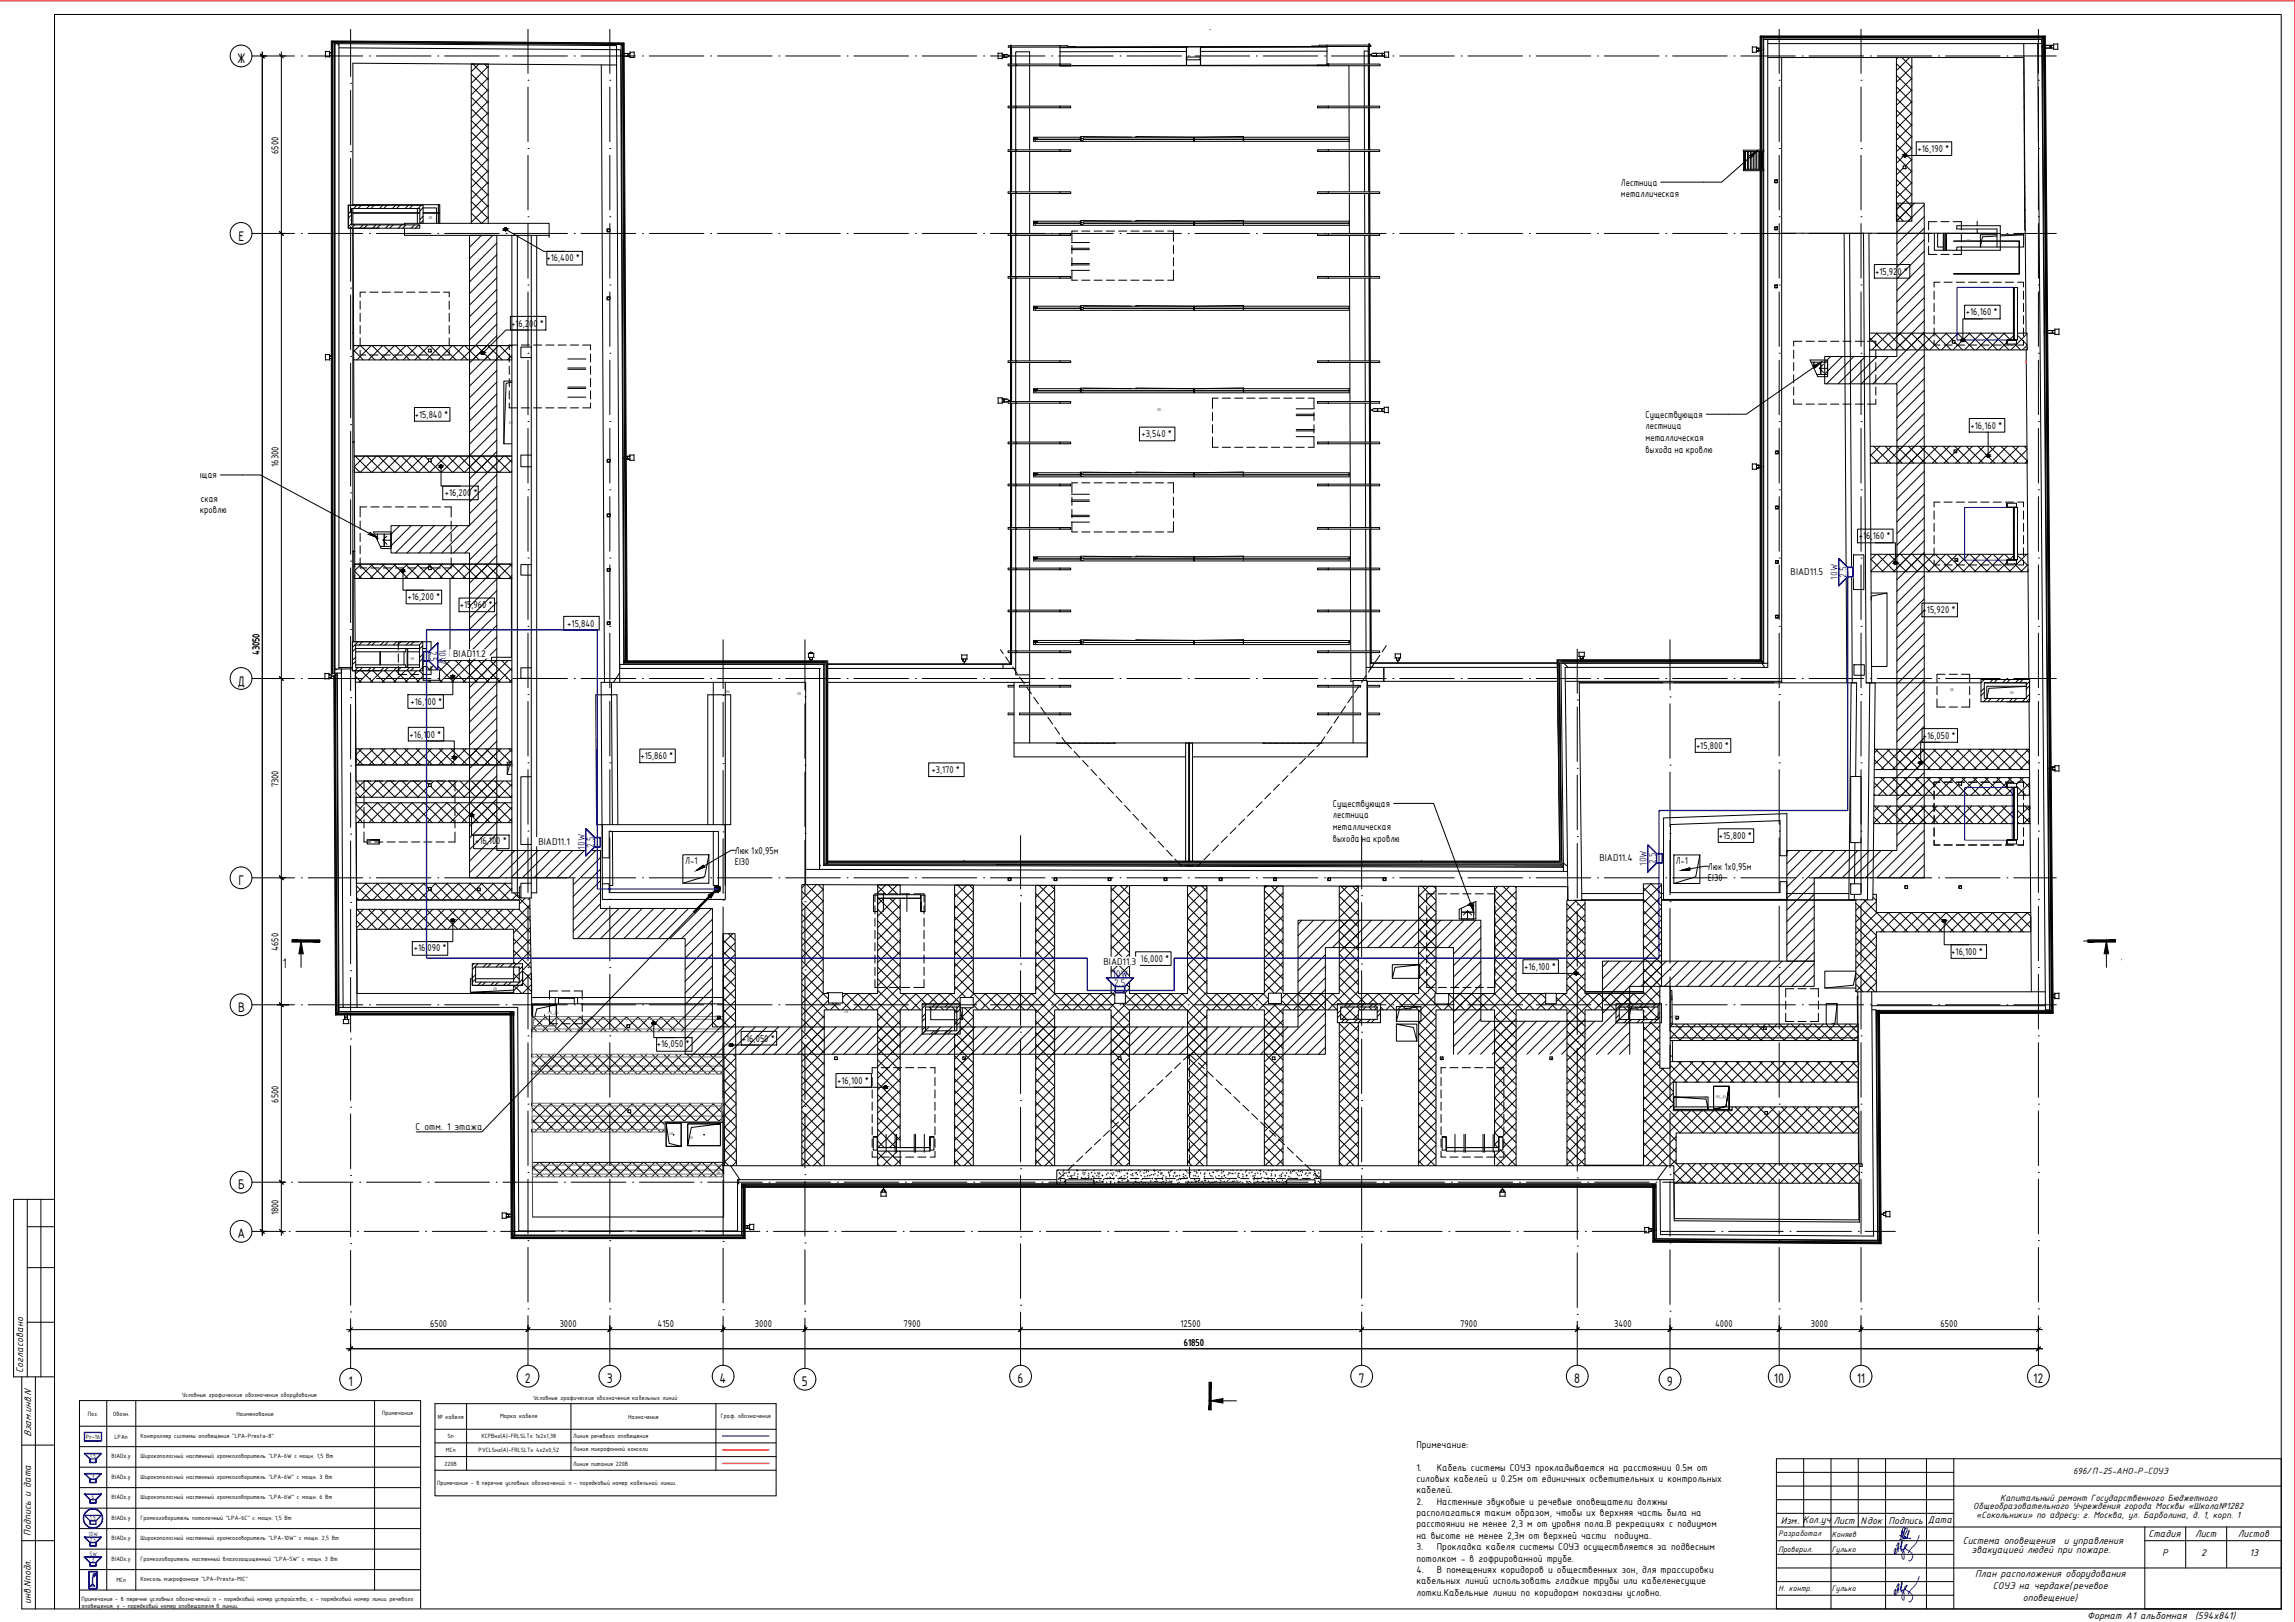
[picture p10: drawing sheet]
<svg xmlns="http://www.w3.org/2000/svg" width="841mm" height="594mm" viewBox="0 0 841 594" stroke-linecap="round" stroke-linejoin="round" font-family="sans-serif">
<defs><g id="words">
<g font-size="4.9">
<text x="86.9" y="23.1">Ж</text>
<text x="87.4" y="88.1">Е</text>
<text x="87.1" y="251.1">Д</text>
<text x="87.4" y="324.1">Г</text>
<text x="103.6" y="354.4">1</text>
<text x="777.2" y="354">1</text>
<text x="87.2" y="370.6">В</text>
<text x="87.2" y="435.6">Б</text>
<text x="87.1" y="453.6">А</text>
<text x="127.7" y="507.6">1</text>
<text x="192.4" y="506.4">2</text>
<text x="222.4" y="506.4">3</text>
<text x="263.7" y="506.4">4</text>
<text x="293.9" y="507.6">5</text>
<text x="372.9" y="506.4">6</text>
<text x="497.9" y="506.4">7</text>
<text x="576.9" y="506.4">8</text>
<text x="610.9" y="507.6">9</text>
<text x="650.1" y="506.4">10</text>
<text x="680.4" y="506.4">11</text>
<text x="745.1" y="506.4">12</text>
</g>
<g font-size="3.9">
<text x="656.2" y="210.6">BIAD11.5</text>
<text x="166.1" y="240.8">BIAD11.2</text>
<text x="197.3" y="309.5">BIAD11.1</text>
<text x="586.1" y="315.4">BIAD11.4</text>
<text x="404.4" y="353.3">BIAD11.3</text>
<text x="152.3" y="414.1">С отм. 1 этажа</text>
<text x="8.5" y="502.7" transform="rotate(-90 8.5 502.7)">Согласовано</text>
<text x="11.4" y="526.3" transform="rotate(-90 11.4 526.3)">Взам.инв.N</text>
<text x="519" y="530.3">Примечание:</text>
<text x="519" y="538.6">1.</text>
<text x="526.5" y="538.6">Кабель системы СОУЭ прокладывается на расстоянии 0.5м от</text>
<text x="519" y="542.8">силовых кабелей и 0.25м от единичных осветительных и контрольных</text>
<text x="519" y="547">кабелей.</text>
<text x="519" y="551.1">2.</text>
<text x="526.5" y="551.1">Настенные звуковые и речевые оповещатели должны</text>
<text x="519" y="555.3">располагаться таким образом, чтобы их верхняя часть была на</text>
<text x="706.5" y="557.8">Дата</text>
<text x="11.3" y="562.5" transform="rotate(-90 11.3 562.5)">Подпись и дата</text>
<text x="519" y="559.4">расстоянии не менее 2,3 м от уровня пола.В рекреациях с подиумом</text>
<text x="519" y="563.6">на высоте не менее 2,3м от верхней части</text>
<text x="591.7" y="563.6">подиума.</text>
<text x="652.5" y="558">Изм. Кол.уч</text>
<text x="671.9" y="558">Лист</text>
<text x="681.8" y="558">Nдок</text>
<text x="692" y="558">Подпись</text>
<text x="787.4" y="563">Стадия</text>
<text x="804.4" y="563">Лист</text>
<text x="820.1" y="563">Листов</text>
<text x="519" y="567.8">3.</text>
<text x="526.5" y="567.8">Прокладка кабеля системы СОУЭ осуществляется за подвесным</text>
<text x="719.3" y="565.5">Система оповещения</text>
<text x="722.5" y="569">эвакуацией людей при пожаре.</text>
<text x="756.3" y="565.5">и управления</text>
<text x="792.4" y="569.8">Р</text>
<text x="806.6" y="569.8">2</text>
<text x="824.4" y="569.8">13</text>
<text x="519" y="572">потолком - в гофрированной трубе.</text>
<text x="519" y="576.1">4.</text>
<text x="519" y="580.3">кабельных линий использовать гладкие трубы или кабеленесущие</text>
<text x="526.5" y="576.1">В помещениях коридоров и общественных зон, для трассировки</text>
<text x="723.8" y="577.7">План расположения оборудования</text>
<text x="11.3" y="587.5" transform="rotate(-90 11.3 587.5)">инв.Nподл.</text>
<text x="519" y="584.4">лотки.Кабельные линии по коридорам показаны условно.</text>
<text x="730.3" y="582.1">СОУЭ на чердаке(речевое</text>
<text x="741.3" y="586.5">оповещение)</text>
<text x="764.8" y="593">Формат А1 альбомная</text>
<text x="804.4" y="593">(594х841)</text>
</g>
<g font-size="3.9" fill="#00f">
<text x="673.4" y="212.3" transform="rotate(-90 673.4 212.3)">10W</text>
<text x="676.7" y="211.7" transform="rotate(-90 676.7 211.7)">2.5</text>
<text x="157.6" y="238.3" transform="rotate(90 157.6 238.3)">2.5</text>
<text x="160.9" y="237.7" transform="rotate(90 160.9 237.7)">10W</text>
<text x="214.3" y="311.2" transform="rotate(-90 214.3 311.2)">10W</text>
<text x="217.6" y="310.6" transform="rotate(-90 217.6 310.6)">2.5</text>
<text x="603.4" y="317.1" transform="rotate(-90 603.4 317.1)">10W</text>
<text x="606.7" y="316.5" transform="rotate(-90 606.7 316.5)">2.5</text>
<text x="407.7" y="357.7">10W</text>
<text x="408.3" y="361">2.5</text>
</g>
<g font-size="3.6">
<text x="759.7" y="540">696/П-25-АНО-Р-СОУЭ</text>
<text x="733" y="549.8">Капитальный ремонт Государственного Бюджетного</text>
<text x="723.1" y="552.9">Общеобразовательного Учреждения города Москвы «Школа№1282</text>
<text x="724.2" y="556">«Сокольники» по адресу: г. Москва, ул. Барболина, д. 1, корп. 1</text>
</g>
<g font-size="3.5">
<text x="102" y="56.4" transform="rotate(-90 102 56.4)">6500</text>
<text x="702.7" y="55.7">+16,190 *</text>
<text x="594" y="68">Лестница</text>
<text x="594" y="72.2">металлическая</text>
<text x="200.2" y="95.5">+16,400 *</text>
<text x="687.1" y="100.6">+15,920 *</text>
<text x="187.3" y="119.6">+16,200 *</text>
<text x="720.4" y="115.5">+16,160 *</text>
<text x="152" y="153">+15,840 *</text>
<text x="603" y="153">Существующая</text>
<text x="418.3" y="160.2">+3,540 *</text>
<text x="603" y="157.2">лестница</text>
<text x="603" y="161.5">металлическая</text>
<text x="722.1" y="157">+16,160 *</text>
<text x="603" y="165.7">выхода на кровлю</text>
<text x="102" y="170.9" transform="rotate(-90 102 170.9)">16300</text>
<text x="58.5" y="175.2">Существующая</text>
<text x="58.5" y="183.7">металлическая</text>
<text x="163" y="181.6">+16,200 *</text>
<text x="58.5" y="188">выхода на кровлю</text>
<text x="681.2" y="197.5">+16,160 *</text>
<text x="149.3" y="219.6">+16,200 *</text>
<text x="168.5" y="222.8">+15,960 *</text>
<text x="704.6" y="224.6">+15,920 *</text>
<text x="207.9" y="229.5">+15,840</text>
<text x="95" y="240" transform="rotate(-90 95 240)">43050</text>
<text x="150.5" y="258.3">+16,100 *</text>
<text x="150.1" y="270.1">+16,100 *</text>
<text x="621.5" y="274.3">+15,800 *</text>
<text x="704.6" y="270.6">+16,050 *</text>
<text x="234.7" y="278.1">+15,860 *</text>
<text x="341.4" y="283.2">+3,170 *</text>
<text x="102" y="288.4" transform="rotate(-90 102 288.4)">7300</text>
<text x="488.4" y="295.5">Существующая</text>
<text x="488.4" y="299.8">лестница</text>
<text x="488.4" y="304">металлическая</text>
<text x="174.1" y="309">+16,100 *</text>
<text x="488.4" y="308.3">выхода на кровлю</text>
<text x="629.9" y="307.3">+15,800 *</text>
<text x="251.1" y="316.6">Л-1</text>
<text x="269.3" y="312.7">Люк 1х0,95м</text>
<text x="269.3" y="317">EI30</text>
<text x="614.1" y="316.6">Л-1</text>
<text x="625.9" y="318.5">Люк 1х0,95м</text>
<text x="625.9" y="322.8">EI30</text>
<text x="102" y="348.2" transform="rotate(-90 102 348.2)">4650</text>
<text x="151.6" y="348.4">+16,090 *</text>
<text x="416.4" y="352.3">+16,000 *</text>
<text x="715.1" y="349.7">+16,100 *</text>
<text x="558.6" y="355.3">+16,100 *</text>
<text x="240.7" y="383.4">+16,050 *</text>
<text x="271.9" y="381.5">+16,050 *</text>
<text x="306.8" y="397">+16,100 *</text>
<text x="102" y="403.9" transform="rotate(-90 102 403.9)">6500</text>
<text x="102" y="445.1" transform="rotate(-90 102 445.1)">1800</text>
<text x="157.6" y="485.9">6500</text>
<text x="205.1" y="485.9">3000</text>
<text x="241" y="485.9">4150</text>
<text x="276.6" y="485.9">3000</text>
<text x="331.1" y="485.9">7900</text>
<text x="432.6" y="485.9">12500</text>
<text x="535.1" y="485.9">7900</text>
<text x="591.5" y="485.9">3400</text>
<text x="628.5" y="485.9">4000</text>
<text x="663.6" y="485.9">3000</text>
<text x="711.1" y="485.9">6500</text>
<text x="433.8" y="492.9">61850</text>
</g>
<g font-size="3.1">
<text x="651.7" y="562.6">Разработал</text>
<text x="671.3" y="563">Коняев</text>
<text x="651.7" y="568.4">Проверил.</text>
<text x="671.3" y="568.5">Гулько</text>
<text x="651.7" y="582.6">Н. контр.</text>
<text x="671.3" y="582.8">Гулько</text>
</g>
<g font-size="2.5" fill="#00f">
<text x="32.7" y="570">5W</text>
<text x="33.5" y="572.1">3</text>
</g>
<g font-size="2.4">
<text x="66.7" y="511.8">Условные графические обозначения оборудования</text>
<text x="195.5" y="512.7">Условные графические обозначения кабельных линий</text>
<text x="32.2" y="518.4">Поз.</text>
<text x="41.4" y="518.4">Обозн.</text>
<text x="86.6" y="518.4">Наименование</text>
<text x="140" y="518.2">Примечания</text>
<text x="160.4" y="519.6">№ кабеля</text>
<text x="183.2" y="519.3">Марка кабеля</text>
<text x="230.1" y="519.6">Назначение</text>
<text x="264.2" y="519.3">Граф. обозначение</text>
<text x="31.5" y="527">Pr-16</text>
<text x="42" y="526.9">LPAn</text>
<text x="51.5" y="526.7">Контроллер системы оповещения &quot;LPA-Presta-8&quot;</text>
<text x="164" y="526.8">Sn</text>
<text x="176.4" y="526.7">КСРВнг(А)-FRLSLTx 1х2х1,38</text>
<text x="210" y="526.5">Линия речевого оповещения</text>
<text x="163.4" y="531.8">MCn</text>
<text x="175.4" y="531.7">PVCLSнг(А)-FRLSLTx 4x2x0,52</text>
<text x="210" y="531.5">Линия микрофонной консоли</text>
<text x="40.9" y="534.2">BIADx.y</text>
<text x="51.5" y="534.2">Широкополосный настенный громкоговоритель &quot;LPA-6W с мощн. 1,5 Вт</text>
<text x="162.9" y="536.8">220В</text>
<text x="210" y="536.8">Линия питания 220В</text>
<text x="40.9" y="541.7">BIADx.y</text>
<text x="51.5" y="541.7">Широкополосный настенный громкоговоритель &quot;LPA-6W&quot; с мощн. 3 Вт</text>
<text x="160.2" y="543.7">Примечание - в перечне условных обозначений: n - порядковый номер кабельной линии.</text>
<text x="40.9" y="549.2">BIADx.y</text>
<text x="51.5" y="549.2">Широкополосный настенный громкоговоритель &quot;LPA-6W&quot; с мощн. 6 Вт</text>
<text x="40.9" y="556.7">BIADx.y</text>
<text x="51.5" y="556.7">Громкоговоритель потолочный &quot;LPA-6C&quot; с мощн. 1,5 Вт</text>
<text x="40.9" y="564.2">BIADx.y</text>
<text x="51.5" y="564.2">Широкополосный настенный громкоговоритель &quot;LPA-10W&quot; с мощн. 2,5 Вт</text>
<text x="40.9" y="571.7">BIADx.y</text>
<text x="51.5" y="571.7">Громкоговоритель настенный влагозащищенный &quot;LPA-5W&quot; с мощн. 3 Вт</text>
<text x="42.7" y="579.4">MCn</text>
<text x="51.5" y="579.2">Консоль микрофонная &quot;LPA-Presta-MIC&quot;</text>
<text x="29.9" y="586.3">Примечание - в перечне условных обозначений: n - порядковый номер устройства; x - порядковый номер линии речевого</text>
<text x="29.9" y="588.9">оповещения, y - порядковый номер оповещателя в линии.</text>
</g>
<g font-size="2.4" fill="#00f">
<text x="32.9" y="534.1">1.5</text>
<text x="33.5" y="541.5">3</text>
<text x="33.5" y="549">6</text>
<text x="32.9" y="556.8">1.5</text>
<text x="32.4" y="562.7">10W</text>
<text x="32.7" y="564.8">2.5</text>
</g>
<g font-size="1.4" fill="#4b4b4b">
<text x="157.1" y="80.3">ОВ</text>
<text x="720.8" y="88.6">ОВ</text>
<text x="186.4" y="155.4">ОВ</text>
<text x="424.1" y="150.7">ОВ</text>
<text x="150.4" y="241.7">ОВ</text>
<text x="266.1" y="253.8">ВК</text>
<text x="292.2" y="254.5">ОВ</text>
<text x="714.6" y="253.1">ОВ</text>
<text x="736.6" y="254.3">ОВ</text>
<text x="186.7" y="280.9">ОВ</text>
<text x="180.8" y="362.6">ОВ</text>
<text x="200.9" y="371.6">ОВ_ДУ</text>
<text x="309.5" y="371">ОВ</text>
<text x="601.7" y="371">ОВ</text>
<text x="262.2" y="372.7">СС</text>
<text x="613.4" y="372.7">СС</text>
<text x="624.2" y="402.5">ОВ</text>
<text x="628.8" y="402.3">ОВ_ДУ</text>
<text x="245.3" y="415.7">ОВ</text>
<text x="252.5" y="417">ОВ</text>
<text x="262.8" y="430.1">ВК</text>
</g>
</g></defs>
<g fill="none" stroke="#000" stroke-width=".37">
<path d="M124.2 17.5l101.7 .7M372.5 19h-.3v228.2h5.1M377.3 19v4.5M434.8 18.9v2M439.9 18.8v2.1M499.9 18.7v4.8M741.6 16l.6 68.3M172.7 23.4h1M178.9 23.4l-49.6-.3v52.1M178.9 23.5l47.1 .3 1.1 226.1M178.9 23.4v.1M220.3 23.8l1.2 226.1"/>
<path d="M377.3 24.1v14.8M377.3 39.5v15.4M434.8 21.9v2.1l5.1-.1v-2M494.3 24.1l.1 14.8M494.4 39.5v15.4M499.9 24.1l.1 14.8M500 39.5v15.4M647.8 21.1h47.2M652.9 21.1v64.3h24.9M700.6 21.1h41.1M377.3 55.5v14.8M494.4 55.5l.1 14.8"/>
<path d="M500 55.5l.1 14.8M127.7 75.2h-.1M128.8 77.1l-1.2 1.2M128.8 78.7l-1.2 1.2M129.3 76.4v6M130.8 75.2l-1.2 1.2M132.4 75.2l-1.2 1.2M135.5 75.2l-1.2 1.2M137.1 75.2l-1.2 1.2M140.2 75.2l-1.2 1.2M141.8 75.2l-1.2 1.2M144.9 75.2l-1.1 1.2"/>
<path d="M146.5 75.2l-1.2 1.2M149.7 75.2l-1.2 1.2M151.2 75.2l-1.1 1.2M154.4 75.2l-1.2 1.2M155 76.1l-1.2 1.2M155 79.2l-1.2 1.2M377.3 70.9v14.7M494.5 70.9v14.7M500.1 70.9v14.7M128.8 81.9l-1.2 1.2M129.3 83.6v151.4M129.9 82.4l-1.2 1.2"/>
<path d="M133 82.4l-1.2 1.2M134.6 82.4l-1.2 1.2M137.8 82.4l-1.3 1.2M139.3 82.4l-1.2 1.2M142.5 82.4l-1.2 1.2M144 82.4l-1.2 1.2M147.2 82.4l-1.2 1.2M148.8 82.4l-1.2 1.2M151.9 82.4l-1.2 1.2M153.5 82.4l-1.2 1.2M153.8 81.8h-5.6v.6M155 81.8h46.2v4.4h-53v-2.6"/>
<path d="M155 80.8l-1 1M187.6 86.2v240.8h2M189.6 86.2v241.9h.7M196.7 86.2v240.8h-2M377.3 86.2v15.1M494.5 86.2l.1 15.1M500.1 86.2l.1 15.1M675.8 85.4l1 164.7h2M699.6 81h.1M700.6 81h.1M724.6 83.9v1.5h-41.7l1 164.7h2l-1-164.7M724.6 81v1.7"/>
<path d="M731.8 90.5v-6.6h-14.7v-1.2h15.9v9h-15.9v-1.2h15.9M377.3 101.9v30.3M494.6 101.9l.1 30.3M500.2 101.9l.1 30.3M129.8 126.6h57.8M194.7 131h-3.8v-3.9h3.8v201.8h-3.8v-5.4h3.8M377.3 132.8v14.3M494.7 132.8v14.3M500.3 132.8v14.3M742.8 127.2v1M377.3 147.7v14.2M494.7 147.7v14.2"/>
<path d="M500.3 147.7l.1 14.2M129.8 167h57.8M129.8 173h.1M129.8 172v1M194.7 166.7h-3.8v4.3h3.8M377.3 162.5v14.8M377.3 177.9v15.3M494.7 162.5l.1 14.8M494.8 177.9l.1 15.3M500.4 162.5v14.8M500.4 177.9v15.3M742.8 168.6v1"/>
<path d="M377.3 193.8v14.3M494.9 193.8v14.3M500.4 193.8l.1 14.3M130 210.9h-.2v1h.2M187.6 206.6h-57.8v1h.2M194.7 206.8h-3.8v3.8h3.8M377.3 208.7v14.8M494.9 208.7v14.8M500.5 208.7v14.8M679.2 203.2h3.8v12.7h-3.8zM743.2 208.4v1M130.3 237.5h18.4v1.2h-18.4"/>
<path d="M130.3 237.5l-1.1 1.2M131.2 235l-2 2.1M132.8 235l-1.2 1.3M135.9 235l-1.2 1.3M137.5 235l-1.2 1.3M140.7 235l-1.3 1.3M142.2 235l-1.2 1.3M145.4 235l-1.2 1.3M146.9 235l-1.2 1.3M150.1 235l-1.2 1.3M151.7 235l-1.2 1.3M154.8 235l-1.2 1.3"/>
<path d="M154.9 236.5l-1.2 1.2M154.9 239.7l-1.2 1.1M377.3 224.1v14.3M377.3 239v12M494.9 224.1l.1 14.3M495 239v10.5h.9M500.5 224.1l.1 14.3M500.6 239v10.3M124.2 244.5h5M129.2 245h-4.1l.6 124h64l.4 81.8h80.2v-18.7h117M130.2 245.7l.2 40.4M130.2 248.9h.1"/>
<path d="M130.2 249.9h.1M130.3 243.5h18.4v1M130.3 242.2l-1.1 1.2M130.3 240.6l-1.1 1.2M131.2 244.5l-1.2 1.2M132.8 244.5l-1.2 1.2M136 244.5l-1.3 1.2M137.5 244.5l-1.2 1.2M140.7 244.5l-1.2 1.2M142.2 244.5l-1.2 1.2M145.4 244.5l-1.2 1.2M147 244.5l-1.2 1.2"/>
<path d="M150.1 244.5l-1.2 1.2M151.7 244.5l-1.2 1.2M154.9 244.4l-1.3 1.3M154.9 241.2l-1.2 1.2M155.1 244.1h1.2v1.3h4.8v3.8h-6zM194.7 244.6h-3.8v3.8h3.8M220.3 254.5h-2l.3 47.5h2M224.1 249.9l.3 52.1M224.1 254.5h2l.3 47.5M227.1 244.8h73.2v73.6M227.1 246.4l-2.3 3.5M261.4 254.5h-2v47.5"/>
<path d="M261.4 249.9v52.1M265.8 249.9v77M265.8 254.5h2v47.5h-2M303.3 249.9h74M367.6 244.8h4.5M371.6 249.9v27.3h62.9M377.3 251.6v9.6M495.9 251v-1.7h5.1v27.9h-64M495.9 251.6v9.6M501 249.5h69.8M502.1 244.4v.8l.5-.8M507.1 244.4v5.1"/>
<path d="M573.6 249.5h79.3M578.7 249.5l1 80.2-2.8 .1M647.8 242.9v-226.9h98.9l2.9 352.4h-63.7M679.4 243.5h3.8v3.8h-3.8zM680.4 250.1h-2l-.9 79.4h2h-70.6M685.2 250.1h2l-.9 79.5h-2M727.2 252l-1.2 1.3M727.2 253.6l-1.2 1.2M727.2 248.9l-1.2 1.2M728.1 255.8l-1.2 1.2M729.7 255.8l-1.2 1.2M730.3 248.9l-1.2 1.2"/>
<path d="M731.9 248.9l-1.2 1.2M732.8 255.8l-1.2 1.2M734.4 255.8l-1.2 1.2M735 248.9l-1.2 1.2M736.6 248.9l-1.2 1.2M737.5 255.8l-1.2 1.2M739.1 255.8l-1.2 1.2M739.8 248.9l-1.3 1.2M741.3 248.9l-1.2 1.2M742.2 255.8l-1.2 1.2M743.6 257l.3 43.7M743.8 251.2l-1.3 1.2"/>
<path d="M743.8 249.6l-1.3 1.2M743.8 254.3l-1.3 1.2M743.8 255.9l-1.2 1.1M130.4 275.3h.1M130.4 279.2h.1M130.4 274.3v1M371.6 272.1h15.7M377.3 261.8v10.3M408.6 272.1h54.3M484.4 272.1h16.6M495.9 261.8v10.3M130.4 280.2h57.2"/>
<path d="M130.5 292v2M194.7 284.5h-3.8v24.8h3.8M609.6 299.6l45.2-1.6v15.4h-2.5v-12.8l-40.2 1.4v24.9h40.2v-4h2.5v6.5h-45.2zM678.2 284.4h3.8v24.2h-3.8zM743.7 295.2h.2v1h-.2M130.5 301.3l.1 22.2M224.4 304.5l.2 19.8h-1.4M261.4 304.5v19.8h1.9M263.3 304.5v22.4M295.2 318.4l277.7 .8M574.4 319.2l.2 10.6M743.7 300.7h.2v1"/>
<path d="M743.7 301.7h.2M743.9 301.7l.3 32.5M190.3 329.7l-59.7-.1 .1 3.5M190.9 324.8h-.6v3.9h.6M220.7 323.7l-.4-73.8h74.9v74.1M301.7 324l246 .7M321.6 324.1h.1M322.6 324.1h.1M463.3 324.5h1M496.8 324.6h1M555.6 324.7l18.9 .1M574.5 329.5h.1"/>
<path d="M579.6 329.5h22.6M678.2 323.7h3.8v3.9h-3.8zM744.2 335.8l.2 27.5M130.7 340.4l.1 28.6M173.6 353l-.5 .5M174.3 358.6l-1.2 1.2M174.3 357l-1.2 1.2M175.2 353l-2.1 2.1M176.3 359.7l-1.2 1.2M177.9 359.7l-1.2 1.2M178.3 353l-1.2 1.2M179.9 353l-1.2 1.2"/>
<path d="M181 359.7l-1.2 1.2M182.6 359.7l-1.2 1.2M183 353l-1.2 1.2M184.6 353l-1.2 1.2M185.7 359.7l-1.2 1.2M187.3 359.7l-1.2 1.2M187.7 353l-1.2 1.2M189.3 353l-1.2 1.2M191.5 353.9l-1.2 1.2M191.5 358.7l-2.2 2.2M191.5 355.5l-1.2 1.2M265 342v30.3"/>
<path d="M130.8 363.9h57.4M191.5 360.2l-.7 .7M194.8 363.9l.1 13.6M194.9 376.9v3M265 377.9v8.2M338.1 367.6l-.2 .2M339.2 371.3l-1.3 1.2M339.2 376l-1.3 1.2M339.2 372.9l-1.3 1.2M339.2 377.5l-1.2 1.2M339.7 367.6l-1.8 1.8M342.3 377.5l-1.2 1.2"/>
<path d="M342.8 367.6l-1.2 1.2M343.9 377.5l-1.2 1.2M344.4 367.6l-1.2 1.2M347.1 377.5l-1.2 1.2M347.5 367.6l-1.2 1.2M348.6 377.5l-1.2 1.2M349.1 367.6l-1.2 1.2M351.9 368l-1.3 1.2M351.9 372.8l-1.3 1.1M351.9 377.5l-1.3 1.2M351.9 369.6l-1.3 1.2M351.9 374.3l-1.3 1.2"/>
<path d="M490.6 367.6l-.5 .5M491.3 370l-1.2 1.2M491.3 371.6l-1.2 1.2M492.7 373.4l-1.2 1.2M493.7 367.6l-1.2 1.2M494.3 373.4l-1.2 1.2M495.3 367.6l-1.2 1.2M497.4 373.4l-1.2 1.2M498.4 367.6l-1.2 1.2M499 373.4l-1.2 1.2M500 367.6l-1.2 1.2M502.1 373.4l-1.2 1.2"/>
<path d="M503.1 367.6l-1.2 1.2M503.7 373.4l-1.2 1.2M504.7 367.6l-1.2 1.2M505.9 374.3l-.3 .3M505.9 369.6l-1.2 1.2M505.9 371.2l-1.2 1.1M580.8 363.4h21.4M592.7 367.6l-.5 .5M593.4 371.7l-1.2 1.1M593.4 373.2l-1.2 1.2M594.3 367.6l-2.1 2.1M596.3 373.4l-1.2 1.2"/>
<path d="M597.4 367.6l-1.2 1.2M597.9 373.4l-1.2 1.2M599 367.6l-1.2 1.2M601 373.4l-1.1 1.2M602.1 367.6l-1.2 1.2M602.6 373.4l-1.2 1.2M603.7 367.6l-1.2 1.2M605.8 373.4l-1.2 1.2M606.8 367.6l-1.2 1.2M607.3 373.4l-1.2 1.2M608.3 367.8l-1.1 1M608.3 370.9l-.6 .6"/>
<path d="M608.3 372.5l-.6 .6M612.1 376.1h34.1M612.7 364.7v1.5M680.8 363.3l.3 42.1M680.8 364.9v.8h-.2M680.9 375.1v1h-33.7M680.9 377.9h.1M680.9 376.9h.1M685.9 363.3l.7 89.4-78.1-.5-.2-20.1M687.6 363.3h61.9M194.8 386.1v1M194.9 392.4v1"/>
<path d="M194.9 393.4l.1 10.7M265 393.4l.2 52.3h-70M612.1 380.1h68.8v1M614.2 396.4v9M194.8 404.1v1M194.9 413.6v1M613.2 406.4h21.5M613.2 405.4h21.5M681.1 407.2l.2 19M271.1 432.1l-3.4-5.1h345.7v5.1h-129.4M387.5 428.6h.4M388.2 431.8l-.2 .2"/>
<path d="M388.2 433.5l.1 .1M388.3 429.5l-.2 .3M388.5 429.9l.1 .3M388.5 433.1l-.1 .3M388.6 431.7h.3M388.6 432.2l.1 .2M389.6 428.6h.3M389.6 430.6h.3M389.7 429.1l-.2 .3M390 432.5l.1 .3M390.4 431.9l-.2 .3M390.5 433.6h10.4"/>
<path d="M390.6 429.6h.3M391.2 430.6l.2 .3M391.6 429.3l.2 .2M391.9 429.3l-.1 .2M392.3 430.6l-.1 .3M392.6 430.6h.4M392.6 431l.2 .3M393.6 429.6h.4M393.7 430.3l-.2 .3M394.7 431.7h.3M394.7 428.6l.2 .3M394.9 430.9l.2 .3"/>
<path d="M395 428.6l-.5 .2M395.1 429.9l-.2 .3M396.3 431.2l.1 .3M396.7 429.6h.3M397 428.6l-.2 .3M397.4 430l-.2 .3M397.5 429.3l.2 .3M397.7 431.6l.1 .3M397.7 428.6h.3M397.7 431.7h.3M397.7 431.4l-.1 .3M398.7 430.6h.4"/>
<path d="M398.9 429.7l.2 .3M399.1 431.1l-.2 .2M399.7 431.7h.4M400.1 429.3l-.1 .3M400.5 430.7l-.2 .3M400.7 428.6h.4M400.8 431l.2 .3M400.9 432.7h.2M401.2 429.6l.1 .3M401.3 433.5l-.1 .1M401.8 430.6h.3M401.8 432.7l.2 .3"/>
<path d="M402.4 429.4l-.2 .3M402.6 430l.1 .2M402.8 429.6h.3M402.8 430.8l-.2 .3M403.1 432.2l-.1 .3M403.8 430.6h.3M403.8 432.7h.3M403.9 430.3l.2 .3M404.1 432.6l.2 .3M404.5 431.8l-.1 .3M404.8 431.7h.4M405.3 428.5l.1 .2"/>
<path d="M405.5 433l.1 .3M405.6 430.1l-.2 .3M405.8 429.6h.4M405.9 431.5l-.1 .3M406.7 431.1l.2 .3M406.8 428.6h.4M406.8 432.7h.4M406.9 433.3l.1 .3M407.1 429.7l.2 .3M407.6 428.5v.1M407.8 430.2l-.2 .3M407.9 429.6h.3"/>
<path d="M407.9 431.7h.3M408.1 431.4l.2 .3M408.2 431.6l-.2 .3M408.6 433l-.2 .3M408.9 428.7l.1 .3M408.9 430.6h.3M409.7 429l-.1 .3M409.9 428.6h.3M410 432.6l-.2 .3M410 432.7l.2 .3M410.3 429l.1 .3M410.4 431.3l.1 .3"/>
<path d="M410.9 431.7h.3M411 430.9l-.2 .2M411.1 428.6l-.2 .3M411.3 432.2l-.1 .3M411.8 431.7l.1 .3M411.9 428.6h.4M411.9 430.6h.4M412.9 429.6h.4M412.9 432.7h.4M413 429.8l.2 .3M413.2 432l.1 .3M413.2 431l-.1 .3"/>
<path d="M413.5 428.5l.1 .2M413.6 432.4l-.2 .3M414.4 430.2l.2 .2M414.7 428.5l-.1 .1M415 430.6h.3M415.1 429.7l-.1 .3M415.4 433.4l-.2 .2M415.9 432.8l.2 .3M416 429.6h.3M416 432.7h.3M416.3 431.4l.2 .3M416.4 431.6l-.2 .3"/>
<path d="M416.5 429.4l-.2 .3M416.7 430l.2 .3M416.8 433l-.2 .3M417 428.6h.3M417 431.7h.3M417.3 433.2l.2 .3M417.9 429l-.2 .3M418 432.7h.4M418.1 430.4l.1 .3M418.7 431.8l-.2 .3M419 433.1l-.2 .3M419 429.6h.4"/>
<path d="M419.3 428.5l.2 .3M419.5 430.8l.1 .3M419.6 433l.2 .3M420.1 428.6h.3M420.1 431.7h.3M420.2 429.1l-.2 .3M420.5 430.5l-.1 .3M420.7 428.9l.2 .2M421 433.4l.1 .2M421.1 430.6h.3M421.8 432.4l-.2 .3M421.9 430.1l-.1 .3"/>
<path d="M422.1 431.7h.3M422.2 431.5l.2 .3M422.6 430.1l.2 .3M422.9 428.5l-.1 .2M423 428.7l.1 .3M423.1 428.6h.3M423.1 432.7h.3M423.3 429.8l-.1 .3M423.6 431.9l.2 .3M424.1 432.6l-.2 .3M424.1 430.6h.4M424.4 429.1l.1 .3"/>
<path d="M425.1 429.6h.4M425.2 428.5l-.2 .3M425.5 433.1l.2 .3M425.6 429.9l-.2 .3M425.7 429.5l.2 .3M425.9 431.8l.2 .2M426 431.3l-.2 .3M426.1 430.6h.4M426.1 432.7h.4M427.2 431.7h.3M427.2 433.2l-.2 .3M427.3 432.1l.1 .3"/>
<path d="M427.4 430.9l-.2 .3M428.2 429.6h.3M428.4 429.2l-.2 .3M428.5 430.2l.2 .3M428.7 432.5l.1 .3M428.7 430.6l-.1 .2M428.9 428.8l.2 .3M429.2 428.6h.3M429.2 432.7h.3M429.5 433.3l-.2 .3M429.9 430.6l.2 .3M430.2 429.6h.4"/>
<path d="M430.2 431.7h.4M430.6 429.3l-.1 .3M431 430.7l-.2 .3M431.2 430.6h.4M431.4 432.1l-.2 .3M431.4 433.2l.2 .3M431.8 431.8l.2 .3M432.2 430.5l.2 .2M432.2 428.6h.4M432.8 431.7l-.2 .3M432.8 433.6h.1M433.3 431.7h.3"/>
<path d="M433.6 430.8l.1 .3M433.8 430l-.2 .2M434.1 431.3l-.1 .3M434.3 428.6h.3M434.3 430.6h.3M434.8 428.9l.2 .3M435 431.2l.1 .3M435.1 433.5l.1 .1M435.3 429.6h.3M435.3 432.7h.3M436.1 430.1l-.2 .3M436.2 429.3l.2 .3"/>
<path d="M436.4 431.5l-.2 .3M436.8 432.9l-.2 .2M437.3 430.6h.4M437.7 431.9l.2 .3M437.9 428.8l-.1 .3M438.1 430.5l.2 .3M438.2 432.5l-.2 .3M438.3 429.6h.4M438.3 432.7h.4M438.5 429.2l.1 .3M439.1 432.3l.2 .3M439.2 430.7l-.2 .3"/>
<path d="M439.3 428.5l-.1 .2M439.4 428.6h.3M439.4 431.7h.3M439.6 432.1l-.2 .3M439.9 429.5l.1 .3M440.4 432.7h.3M441 433.6h.1M441.3 429.9l.1 .3M441.4 429.6h.3M441.4 432.2l.2 .3M441.5 430.9l-.2 .3M441.8 432.3l-.1 .2"/>
<path d="M442.4 428.6h.3M442.4 431.7h.3M442.8 432.6l.2 .2M443.4 429.6l-.2 .3M443.4 430.6h.4M443.6 433.3l-.2 .2M444 430.6l.2 .3M444.2 432.9l.1 .3M444.4 429.3l.2 .2M444.4 431.7h.4M444.6 431.5l-.2 .3M444.8 429.2l-.2 .3"/>
<path d="M445 432.9l-.2 .3M445.4 431l.2 .3M445.5 428.6h.3M445.5 432.7h.3M446.1 428.9l-.1 .3M446.3 428.5h.1M446.5 430.6h.3M446.9 431.6l-.2 .3M447.3 433l-.2 .3M447.3 432.3l.2 .3M447.5 429.6h.3M447.5 428.6l.2 .3"/>
<path d="M447.7 430.9l.1 .3M448.4 429l-.2 .3M448.5 430.6h.3M448.5 432.7h.3M448.8 430.4l-.2 .3M449.1 431.3l.1 .3M449.5 431.7h.4M450 432.3l-.1 .3M450.2 430l-.2 .3M450.3 429.4l.2 .3M450.5 431.6l.1 .3M450.5 429.6h.4"/>
<path d="M451 428.5v.1M451.5 428.6h.4M451.5 432.7h.4M451.5 429.7l-.1 .2M451.7 429.7l.2 .3M452.3 432.4l-.2 .3M452.6 429.6h.3M452.6 431.7h.3M453.2 432.4l.2 .3M453.4 428.5l-.1 .2M453.6 430.6h.3M453.6 431l.2 .3"/>
<path d="M453.8 429.8l-.2 .3M454 429.6l.2 .3M454.2 431.2l-.2 .3M454.6 428.6h.3M454.6 432.7l.2 .3M455.4 430l.1 .3M455.4 433.1l-.1 .3M455.6 430.8l-.2 .3M455.6 431.7h.4M456.6 429l-.2 .3M456.6 428.6h.4M456.6 430.6h.4"/>
<path d="M456.8 430.4l.1 .2M456.9 432.6l.2 .3M457 430.4l-.2 .3M457.6 429.6h.4M457.6 432.7h.4M457.7 433.2l-.2 .3M458 428.5l.2 .2M458.3 433l.1 .3M458.9 429.2l-.2 .3M459.2 430.6l-.1 .3M459.5 431.1l.2 .3M459.6 432l-.2 .2"/>
<path d="M459.7 430.6h.3M459.7 433.4l.1 .2M459.9 429.7l.2 .3M460.4 428.5v.1M460.7 429.6h.3M460.7 432.7h.3M460.9 431.5l.2 .3M461 431.6l-.2 .3M461.7 428.7l.1 .3M461.7 428.6h.3M461.7 431.7h.3M462 429.8l-.2 .3"/>
<path d="M462.4 431.2l-.2 .3M462.7 432.7h.4M462.8 432.7l.2 .3M463 429.1l.2 .2M463.2 431.3l.2 .3M463.7 429.6h.4M464.3 430l-.2 .2M464.6 431.7l.1 .3M464.7 431.3l-.2 .3M464.8 428.6h.3M464.8 431.7h.3M465 432.7l-.1 .3"/>
<path d="M465.8 430.6h.3M465.8 429.8l.2 .3M466 432.1l.1 .3M466.2 428.7l-.2 .3M466.3 428.5l.1 .2M466.4 432.4l-.2 .3M466.8 431.7h.3M467.2 430.2l.2 .3M467.4 430.6l-.1 .3M467.4 428.5v.1M467.8 428.6h.3M467.8 432.7h.3"/>
<path d="M467.8 432l-.2 .3M468.7 432.8l.2 .3M468.8 430.6h.4M469.1 431.4l.2 .3M469.5 430l.1 .3M469.7 430.7l-.2 .3M469.8 429.6h.4M470.1 432.1l-.2 .3M470.1 433.2l.2 .3M470.5 433.5l-.1 .1M470.9 430.6h.3M470.9 432.7h.3"/>
<path d="M470.9 430.4l.1 .3M471.5 433.6h10.4M471.6 429.5l-.2 .3M471.9 431.7h.3M472.1 428.5l.2 .3M472.2 430.8l.2 .3M472.8 431.4l-.1 .3M472.9 429.6h.3M473 429.1l-.2 .3M473.5 428.9l.2 .3M473.9 428.6h.3M474.4 428.7l-.2 .3"/>
<path d="M474.9 429.6h.4M474.9 431.7h.4M475 431.5l.2 .3M475.1 431.5l-.2 .3M475.4 430.1l.2 .3M475.8 428.7l.2 .3M475.9 430.6h.4M476.4 431.9l.1 .2M476.6 428.9l-.1 .3M476.9 428.6h.4M477 430.3l-.2 .3M477.2 429.1l.1 .3"/>
<path d="M478 431.7h.3M478.4 429.9l-.2 .3M478.6 429.5l.1 .3M478.7 431.8l.2 .2M479 428.6h.3M479 430.6h.3M479.8 429.5l-.2 .3M480 429.6h.3M481.3 430.2l.2 .3M481.5 428.5v.1M481.7 428.9l.2 .2M482 430.6h.4"/>
<path d="M482 429.7l-.1 .3M482.4 431.1l-.1 .2M482.7 430.6l.2 .3M483 429.6h.4M483 432.7h.4M483.7 432.9l-.2 .3M483.8 430.7l-.2 .3M611 427l-3.7 5.1M613.4 433.4l.1 13.7 67.9 .5-.1-14.2M681.4 426.2h1v1h-1"/>
</g>
<g fill="none" stroke="#000" stroke-width=".37">
<path d="M392.5 24h42.3v-5.1l-46.3 .1v5.1M486.3 23.5v-4.8l-46.4 .1 .1 5.1 42.8-.1M127.6 75.2h27.4v6.6h-1.2v-5.4h-25v6h25v1.2h-26.2zM129.2 235h25.7v10.7h-25.7zM130.3 236.3h23.4v8.2h-23.4zM726 248.9h17.8v8.1h-17.8zM727.2 250.1h15.3v5.7h-15.3zM263.3 304.5h-40.1v9.7h-2.5v-12.2h45.1v2.5M263.3 326.9h-40.1v-3.2h-2.5v5.7h45.1v-2.5M173.1 353h18.4v7.9h-18.4zM174.3 354.2h16v5.5h-16zM303.6 363.6h5.2v3.8h-5.2z"/>
<path d="M337.9 367.6h14v11.1h-14zM339.2 368.8h11.4v8.7h-11.4zM351.9 365.3h4.8v3.8h-4.8zM408.5 363.7h3.9v3.8h-3.9zM464.8 363.8h4.8v3.8h-4.8zM490.1 367.6h15.8v7h-15.8zM491.3 368.8h13.4v4.6h-13.4zM525.8 363.9h5.1v3.8h-5.1zM566.4 363.8h3.9v3.8h-3.9zM592.2 367.6h16.7v7h-16.7zM593.4 368.8h14.3v4.6h-14.3zM608.3 361.3h3.8v30h-3.8z"/>
<path d="M387.3 428.5h96.7v5.1h-2.1v-1.5h-10.4v1.5h-70.6v-1.5h-10.4v1.5h-3.2z"/>
</g>
<path d="M434.7 17.3h.1M434.7 17.3l-46.2 .2M486.3 17.2l-46.4 .1M392.5 24l-4 .1M486.3 23.5v.3h-3.5" fill="none" stroke="#000" stroke-width=".37"/>
<g fill="none" stroke="#000" stroke-width=".37">
<path d="M121.6 15.1h-.2v231.6h1.1v-.2M121.6 15.2l106.9 .7 1.2 226.1M121.6 15.3h.2M121.8 15.4l106.7 .7M121.8 15.5h.2M121.8 15.2v231.5M122 15.4v231.3M122.5 15.8l-.5-.2 106.3 .7M123.6 16l.6 .6M124.2 16v229M225.9 18.2h1.5l1.2 225.1v-.2h74.1M226.1 18.2l-.2 .1"/>
<path d="M228.1 16.5h-.5l1.2 225.5M228.1 16.5l1.2 225.5M228.1 16.3v.2M228.2 16.1v.2M228.3 16.1l1.2 225.9M228.4 15.9v.2M370.3 16.8h-.8v.5h.8M370.7 17.5v6M372.5 19h4.8M388.5 17.2l-18 .1M388.5 16.8h-18M434.8 17.2v1.7"/>
<path d="M439.9 17.1v1.7M439.9 17.1l-5.2 .1M480.7 17.1l-86.6 .1M499.9 18.7h1.5M501.4 17.2v6.3M501.6 17h-15.3M501.6 16.5h-15.3M501.8 16.5h.5v.5h-.5M645.4 13.4l-.2 .1M645.6 13.6l-.2 .1M646.1 14.3h102.3M646.1 13.8v41.2"/>
<path d="M647.8 14.5v1.5M746.7 16h1.5M748.7 13.8v.2M748.9 13.8h-103.3v41.2M749 13.6v.1M749.1 13.6h-103.7v41.4M749.2 13.4v.1M749.3 13.5h-.2l2.9 357.3M749.3 13.3h.2l2.9 357.7-.1 .2h-64.4v-.2h64.3zM226 23.8l-.1-7.1-103.2-.7v229h2.4v1.5M370.5 23.5v-7h-.2v226.6M370.5 24.1v14.8"/>
<path d="M370.5 39.5v15.4M370.7 24.1v14.8M370.7 39.5v15.4M501.4 24.1l.1 14.8M501.5 39.5v15.4M501.6 23.5v-7.5h.2v7.5M501.6 24.1l.1 14.8M501.7 39.5v15.4M501.8 24.1l.1 14.8M501.9 39.5v15.4M370.5 55.5v14.8M370.7 55.5v14.8"/>
<path d="M501.5 55.5l.1 14.8M501.7 55.5l.1 14.8M501.9 55.5l.6 187.4M645 55v-41.7l104.4-.1v.2h-104.2v41.6M645 55.5v6.5M645.2 55.5v6.5M645.4 55.5v6.5M646.1 55.5v6.5M646.3 55v-40.5h101.9l2.9 355.4h-1.5v-1.5M646.3 55.5v6.5M370.5 70.9v14.7M370.7 70.9v14.7"/>
<path d="M501.6 70.9v14.7M501.8 70.9v14.7M645 62.5v179.2l-74.1 .1 .9 73.6h-268.5M645.2 62.5v179.3M645.4 62.5v179.6M645.6 62.5v179.7M646.1 62.5v179.7h-74.6l.9 73.8M646.3 62.5v180.4M370.5 86.2v15.1M370.7 86.2v15.1M501.6 86.2l.1 15.1M501.8 86.2l.1 15.1"/>
<path d="M370.5 101.9v30.3M370.7 101.9v30.3M501.7 101.9l.1 30.3M501.9 101.9l.4 141M370.5 132.8v14.3M370.7 132.8v14.3M501.8 132.8v14.3M370.5 147.7v14.2M370.7 147.7v14.2M501.8 147.7l.1 14.2M370.5 162.5v14.8M370.5 177.9v15.3"/>
<path d="M370.7 162.5v14.8M370.7 177.9v15.3M501.9 162.5v14.8M501.9 177.9v15.3M370.5 193.8v14.3M370.7 193.8v14.3M501.9 193.8l.1 14.3M370.5 208.7v14.8M370.7 208.7v14.8M370.5 224.1v14.3M370.5 239v4.3M370.7 239v4.3h-67.4"/>
<path d="M370.7 224.1v14.3M502.1 239v5.4M122.3 247.6h.2l.6 124.1h-.1zM122.5 246.5v-230.7h.2v230.7M122.5 246.5h2.6M122.7 247.4l.7 124v-.2h65v-.5h-64.6v.5M122.7 247.4l-.2 .2M122.9 247.2l-.2 .2M123.6 246.5l.6 124h64l.4 81.8h83.2M228.6 242h74.6v.2M228.6 242.2h74.7v74.1h-.2M228.6 242.6h74.3"/>
<path d="M228.6 242.4h74.5M229.9 242l-1.3-226.3-107-.7v231.7M300.3 244.8h.1M300.3 244.8v73.6M301.8 243.3h-74.7v1.5M301.8 243.1v73.8M302.2 243.1v73.8h-.4M302.5 242.6v.5M302.8 242.4l-.1 74.3h269.6l.1-.7M303 242.2v.2M303.1 242.2v74.2h-.2v-74M303.3 243.1h67.2"/>
<path d="M367.6 243.3v1.5h-64.3M372.1 244.8h.1M500.6 244.4h70.1M502.1 242.9h68.6M502.5 242.8h68.2M503.7 242.8l-1.1 1.6M571.3 241.8l-.2 .1M571.5 242.1h-.2l.9 73.9h-268.9M572 242.2v.3h-.5M573.1 242.9l1.6 1.5M645.2 241.7l-.1 .1M645.3 241.8v.3"/>
<path d="M645.4 241.8h-74.3l.9 73.6M645.5 242.1v.1M645.6 242.1h-74.3l.8 74h-268.8M645.6 242.9l1.1 1.5M645.9 242.2v.6M646.3 242.8h-74.3l.9 76.4h1.5l-.8-74.8h74.2v-1.5h-75.8M389.3 272.1l-.1 .1M391.4 272.1l-.1 .1M393.6 272.1l-.2 .1M395.7 272.1l-.1 .1M397.8 272.1l-.1 .1M399.9 272.1l-.1 .1"/>
<path d="M402 272.1l-.1 .1M404.2 272.1l-.1 .1M406.3 272.1l-.1 .1M408.4 272.1l-.1 .1M463.5 272.1l-.1 .1M465.7 272.1l-.1 .1M467.8 272.1l-.1 .1M469.9 272.1l-.1 .1M472 272.1l-.1 .1M474.2 272.1l-.2 .1M476.3 272.1l-.1 .1M478.4 272.1l-.1 .1"/>
<path d="M480.5 272.1l-.1 .1M482.6 272.1l-.1 .1M300.3 316.9h.1M301.8 316.9l271.1 .8M302.2 316.4h.5M302.9 316h.2M365 316.7l207.6 .6 .1-.5h.2M572 315.4v.2h-268.7M572 315.4l-.1 .2M572.4 316v.8l-17.5-.1M572.9 316.1l1.5 1.2M123.1 371.6h65.3v.2h-65.3z"/>
<path d="M123.1 371.5h.2M123.4 371.3h.1M123.5 370.9h.3M123.5 370.9v.3M124.1 370.7l-.7-123.9h-.5l.6 124.1M124.2 369h1.5M125.7 368.8l-.2 .2M186.9 371.4h-63.6v.2M187.1 370.5l.4 82.9M187.1 371.4h.4M187.3 371.8l.4 81.5h-.2M187.3 370.5h-.4l.5 83.1"/>
<path d="M187.3 371.2v.4M187.5 370.5h.7l.4 81.8h-.2l-.4-81.8 .4 82.3h-.5M187.5 370.5l-.2 .2M187.5 370.5l.4 82.3M685.9 369.9h1.6l.6 84.4M687.5 370.1h64.3l-2.9-356.1h-.5l2.9 356.1M687.6 370.1l.7 84.3M688.1 370.1v.9v-.9h.3v.9v-.9h.2M688.1 371.2l.8 83.9M688.4 371.2l.6 83.9M688.6 370.1h.1l.6 85.4-83.5-.5v-.2l83.4 .6zM688.8 370.6h63.2l-2.9-356.9h-.2l2.9 356.9"/>
<path d="M688.8 370.8h63.4l-.1 .2M751.5 370.1v.5M751.9 370.6v.2M270.7 432.1v1.5h-.4M271.8 433.8h335v1.1M272 434.3h.7M272 433.8v18.8M272 434.5h.7M272 434.9h.7M272 434.7h.7M272.5 434.9v17.9h-.3M272.9 434v19.4"/>
<path d="M273.1 434.3h333.7M273.1 434.5h332.6M273.1 434.9h333.7M273.1 434.7h333.7M387.3 433.6h-115.5v19M484 433.6h122.8l.2 20.1M580.8 426.9h21.5M605.7 433.8h.2v21.1h-.2zM605.9 434.5h.9M606.1 434.9v19.7M606.3 434.9v19.5M606.8 434.9v19.5"/>
<path d="M187.4 453.4h85.6v.3h-85.6zM187.8 453.3v-.3h84.8v.3M187.9 452.8l-.2 .4M188.2 453v-.4h84v.4M272.7 453.3h-85.1v.1M272.8 453.3v.1M272.9 453.3h-.2v-19.3h.4l-.1 19.6M605.9 454.7h.1M606 454.8v-.2l83.2 .5M606.1 454.5h.1M606.2 454.6v-.2l82.8 .5M606.8 453.9v.5l81.8 .5v-.5"/>
<path d="M688.1 454l.2 .3-81.5-.6v.2l82 .5M689.1 455.1v.3"/>
</g>
<g fill="none" stroke="#000" stroke-width=".37">
<path d="M119.3 18.8h1.5v2.1h-1.5zM120.8 19.3h.6zM120.8 19.3h.2M120.9 19.3h.3M229.1 19.6h1.1M229.3 19.6h.1M229.3 19.6l-.6 .2M229.6 19.6h.6M230 20h.1M230.1 19.6h.1M230.2 19.6h.7M230.4 20h.1"/>
<path d="M230.5 19.6h.1M230.9 19h1.5v2.1l-1.5 .1zM365.8 19.4h1.5v2.1h-1.5zM367.3 20h.7M368 20h.6M368 20h1M368.8 20l.5 .1 .2 .4M501.8 20h.8M503.3 19.6h-.5l-.2 .4M503.5 19.5h.6M504.1 19.5l-1 .1M504.1 19.5h3.3"/>
<path d="M504.5 19.6l.1 .9zM506.6 19.5v1zM507.4 19h1.5v2.1h-1.5zM642.2 17.1h1.5v2.1h-1.5zM643.7 17.7h.9M643.7 18.7h.9M643.7 17.7h.3M643.7 18.7h.3M643.7 17.7h.7M644.4 17.7v1l.6-.2M644.4 17.7v.9l-.7 .1M644.4 17.7l.6 .1"/>
<path d="M646.1 18.2h.2M646.1 18.1h.2M748.2 17.1h.3M748.2 17.2h.3M749.5 17.4l.6 .2M749.9 16.6h1.1M750.2 16.6l-.7 .2M750.4 16.6h.6M751 17.6h-.7M751 17.6h-1M751 17.6h1.6M751.4 16.6v1z"/>
<path d="M751.8 16.6l.1 1zM752.6 16h1.5v2.2h-1.5zM752.6 16.6h-1.6M120.8 20.3h.2zM120.8 20.3h.6M120.9 20.3h.3M227.4 20.1h.2M227.4 20.2h.2M228.7 20.4l.6 .2M229.3 20.6h.1M230 20.2h.1M230.2 20.6h-.7"/>
<path d="M230.2 20.6h-1.1M230.2 20.6h.7M230.4 20.2h.1M367.3 21h.7M367.7 20.3v.1M367.7 20.6h.1M368 21h.6M368 21h1M368.1 20.3v.1M368.1 20.6h.1M369.5 20.5h.8M369.5 20.4h.8"/>
<path d="M369.5 20.5l-.2 .4-.5 .1M501.8 20.1h.8M502.6 20l.2 .4 .5 .1M503.1 20.5h1M503.5 20.5h.6M504.1 20.5h.5M506.6 20.5h.8M506.6 20.5h-2M731.8 86h-6.1v4.5M731.8 86.5l-5.3 .2-.8 3.8M733 86h8.6M741.6 86v4.5h-8.6"/>
<path d="M741.6 86l-8.6 .4M119.3 129.8h1.5v2.1h-1.5zM120.8 130.3h.6zM120.8 131.3h.2zM120.8 130.3h.2M120.8 131.3h.6M120.9 130.3h.3M120.9 131.3h.2M187.6 139.6h-3v23h3M187.6 140l-2.1 .4-.9 22.2M749.1 121.5h.2M749.1 121.6h.2"/>
<path d="M750.4 121.9l.5 .1M750.8 121h1M750.8 122h1M750.9 121h.1M750.9 121l-.5 .2M750.9 122h.1M751.2 122h.6M751.2 121h.6M751.8 122h1.2M751.8 121h.5M752.2 121.1l.1 .9zM752.3 121v1z"/>
<path d="M753 120.5h1.5v2.1h-1.5zM753 121h-.7M365.8 145.6h1.5v2.2h-1.5zM367.3 146.2h.3M367.3 147.2h.7M367.6 146.2h.4M367.6 146.2h.1M367.7 146.6h.1M367.7 146.8h.1M368 147.2h.6M368 146.2h.6M368 146.2h1"/>
<path d="M368 147.2h1M368 146.2h.1M368.1 146.6h.1M368.1 146.8h.1M368.8 146.2l.5 .1 .2 .4M369.5 146.9h.1M369.5 146.7h.8M369.5 146.7l-.2 .4-.5 .1M502.2 150.1h.8M502.2 150.2h.8M503.5 150.7h1M503.5 149.7h1"/>
<path d="M503.6 149.7h.1M503.7 149.7a.52 .52 0 0 0-.7 .5 .52 .52 0 0 0 .7 .5M503.7 150.7h.1M503.9 150.7h.6M503.9 149.7h.6M504.5 150.7h2.8M505 149.7v1zM506.5 149.7l.1 1zM507.3 149.1h1.5v2.1h-1.5zM507.3 149.6l-2.8 .1M228.2 167.6h.2M229.5 168l.5 .1"/>
<path d="M229.9 168.1h.9M229.9 167.1h.9M230 168.1h.1M230.1 167.1l-.6 .2M230.1 167.1v1M230.1 167.1h.7M230.1 168.1h.7M230.5 168.1h.3M230.5 167.1h.3M230.8 166.6h1.5v2.1h-1.5zM642.2 169.9h1.5v2.1h-1.5zM643.7 170.4h.9"/>
<path d="M643.7 171.4h.9M643.7 170.4h.3M643.7 171.4h.3M643.7 170.4h.7M644.4 170.4v1l.6-.2M644.4 170.4v1h-.7M644.4 170.4l.6 .2M646.1 171h.2M646.1 170.9h.2M685.7 217.2h5.8v26.9h-5.7M691.5 217.2l-5.7 1.2-.1 1.4M296.2 239.3h2.1v1.5h-2.1z"/>
<path d="M296.7 239.1v.2M296.8 239l.9 .1zM297.7 239.1v.2M352.3 239.9h2.1v1.5h-2.1zM511.2 239.5h2.1v1.5h-2.1zM578.5 238.9h2.2v1.5h-2.2zM119.1 246.6h1.5v2.1h-1.5zM120.6 247.1h.2zM120.6 248.1h.7M120.6 247.1h.7M120.6 248.1h.2zM121 247.1h-.3"/>
<path d="M121 248.1h-.3M121.3 247.1v1M121.4 247.7h.9M121.4 247.6h.9M296.7 241.5h1M296.7 241.1v-.3v.7M297.2 241.7v.3M297.3 241.7v.3M297.7 241.1v-.3v.7M352.9 242.1h1M352.9 241.4v.2M352.9 241.4v.3"/>
<path d="M352.9 241.4v.7M352.9 241.5v.3M353.3 242.2v.9M353.4 242.2v.9M353.9 241.4v.2M353.9 241.4v.3M353.9 241.4v.7M353.9 241.5v.3M511.8 241.1v.3M511.8 241.7h1M511.8 241v.3M511.8 241v.7"/>
<path d="M512.2 241.9v.9M512.3 241.9v.9M512.8 241v.3M512.8 241v.7M512.8 241.1v.3M579.1 241.1l.2 .5M579.1 241.1h1M579.1 240.4v.9M579.1 240.4v.3M579.1 240.4v.7M580.1 240.4v.9M580.1 240.4v.3"/>
<path d="M580.1 240.4v.7M580.1 241.1l-.2 .5M728.1 255.8v-4.5h14.4l-13.6 .8-.8 3.7M187.6 279.1h-1.7v4.5h1.7M187.6 279.7l-.8 .3-.9 3.6M750.4 281.5h.2M750.6 281.4h-.2M751.7 281.8l.5 .1M752.1 282h.9M752.2 281h.1M752.2 280.9l-.5 .2M752.2 282h.1"/>
<path d="M752.3 281v1M752.3 282h.7M752.8 282h.2M753 280.4h1.5v2.1h-1.5zM753 280.9l-.9 .1M753 280.9l-.7 .1M353.2 315.4h.1M520.8 315.4h.1M173.1 358.5h-.7v5M174.3 358.5h13.9M520.2 353.3v5h-10v-5h10l-9 1-1 4M680.1 355.7h-11.4v6.2h11.4"/>
<path d="M680.1 356.3l-.9 4.6-10.5 1M125.8 373.4h2.1v1.5h-2.1zM126.3 372.7h1M126.3 372.5v.2M126.3 372.3v.1M126.3 372.2v1M126.3 372.7v.7v-.3M126.5 371.7l-.2 .6M126.8 370.5v.2M126.9 370.5v.2M127.1 371.7l.2 .7M127.3 372.6v.1"/>
<path d="M127.3 372.2v1M127.3 372.7v.7v-.3M188.2 362.6l-15.8 .9h15.8M196 372.3l.7-2.8 7.2-1.5h-8.7v4.3v-4.3h8.7v4.3M199.5 371.9h.1M199.6 371.9h.1M263.9 372.3l-.2 .7-.8 .2h1v-1h-1v1M263.9 372.2l-1 .1M341.1 368.8v4.7h9.5M351.9 369.4l.8 4.1M352.7 369.1v4.4h-.8M511.7 375.1v6.2h7.5v-6.2h-7.5l6.3 1.2 1.2 5"/>
<path d="M520.7 368.7v5.4h-9v-5.4h9l-7.9 1.1-1.1 4.3M596.8 368.8v4.6l.9-4 6.3-.6M615.1 372.2l-.2 .8-.7 .2h.9v-1h-.9v1M669.2 375.1v-7.5h4v7.5M673.2 367.6l-.8 7.2-1.2 .3M751 364.8h.2M751.2 364.7l-.2 .1M752.3 364.3h.7M752.8 364.3h.2zM752.8 365.3h.2h-.6h.6M752.9 364.3h-.3M752.9 365.3h-.3"/>
<path d="M753 363.7h1.5v2.1h-1.5zM628 397.9v8.5v-8.5h5.6v8.5h-5.6l4.5-1.2 1.1-7.3-1.1 7.3-4.5 1.2h5.6v-8.5zM244.1 411.4h5.5v8.5h-5.5v-8.5l1.1 7.4 4.4 1.1M244.1 411.4h5.5v8.5h-5.5zM246.8 415.6l.1 .1M246.9 415.6v.1M246.9 415.6h.1M252 411.6h12v8h-12zM258 415.6h.1M264 411.6v8h-12v-8h12l-10.7 1.4-1.3 6.6M613.5 401.8l11.7 .8 .7 3.7v-4.5h-12.4v4.5h12.4M322.7 436.6h2.1v1.5h-2.1z"/>
<path d="M323.3 435.9h1M323.3 436.4v.2zM323.3 435.9v.7M323.3 436.2v.3M323.7 434.9v.9M323.8 434.9v.9M324.3 436.4v.2zM324.3 435.9v.7M324.3 436.2v.3M549.6 436.6h2.1v1.5h-2.1zM550.1 436.6v-.7l.5-.1 .5 .1v.7M550.1 436.4v.2z"/>
<path d="M550.1 436.2v.3M550.6 434.9v.9M550.7 434.9v.9M551.1 436.4v.2zM551.1 436.2v.3M184 444.2h1.5v2.1h-1.5zM185.8 444.7h-.3h.7M185.8 444.7h1.1M186.2 444.7v1M186.2 444.7h.3M186.2 445.7h.3M186.2 445.7h-.7"/>
<path d="M186.6 445.7h.2M186.7 444.7h.1M186.8 444.7l.5 .2M186.9 445.7h-1.4M187.3 445.5l-.5 .2M272.5 449.3h.2M272.5 449.4h.2M273.1 449.7l.5 .2M273.5 449.9h1M273.5 448.9h1M273.6 448.9h.1M273.6 448.9l-.5 .2"/>
<path d="M273.8 449.9h.2M273.9 448.9h.1M274 448.9v1M274 449.9h.7h-.3M274 448.9h.7h-.3M274.7 448.3h1.5v2.2h-1.5zM602.7 449.5h1.5v2.1h-1.5zM604.2 450h.1M604.2 451h1.1M604.5 451h-.3h.7M604.9 450v1M604.9 450h-.7"/>
<path d="M605.1 450h.1M605.1 450l.6 .2M605.3 450h-1.1M605.7 450.8l-.7 .2M606.8 450.6h.2M606.8 450.5h.2M689.3 444.6h.9M689.3 444.7h.9M690.4 444.2v1M690.4 445.2h.7M690.8 444.2h.3M690.8 444.2h-.4"/>
<path d="M690.8 445.2h.3zM690.8 444.2h.2M691 444.2h-.3M691 445.2h-.3M691.1 443.6h1.5v2.1h-1.5zM691.1 444.2h-.7"/>
</g>
<path d="M194.9 390.5h70.1M195 408.8h69.4M195 411.1h48.6M195.1 428.5h69.8M264.9 426.2h.1" fill="none" stroke="#747474" stroke-width=".37"/>
<path d="M194.9 390.5v1.9M195 408.8v2.3" fill="none" stroke="#989898" stroke-width=".37"/>
<g fill="none" stroke="#000" stroke-width=".37">
<path d="M370.3 23.5h-.9v.6h.9M370.3 38.9h-.9v.6h.9M370.5 23.5h1.7M370.5 24.1h1.7M370.5 38.9h1.7M370.5 39.5h1.7M388.4 23.5h-16v.6h16M388.4 38.9h-16v.6h16M392.5 24l-4 .1M486.3 23.5v.3h-3.5M486.8 38.9h18.8v.6h-18.8M486.8 23.5v.6"/>
<path d="M486.9 23.5h18.8v.6h-18.8M741.7 26.5h.1M741.7 26.7h.1M741.7 30.7h.1M741.7 35.1h.1M741.7 39.1h.1M741.7 39.3h.1M370.3 54.9h-.9v.6h.9M370.5 54.9h1.7M370.5 55.5h1.7M378.8 51h17.2M388.4 54.9h-16v.6h16"/>
<path d="M396.1 50v.8h-.3h.2v.7l.1-.7h.9h-1.2l.2-.1zM396.1 50.3h-17.3v1.5h115.6v-.3M396.1 51.5h.9M396.1 50l18.5 .2M397 51h58.6M397 50.3h58.6M416.3 50v.3zM416.3 50l21.6 .3M437.6 51v-.7v.7M437.6 51v.8zM455.6 51.5h.1M455.6 50l-17.5 .3"/>
<path d="M455.7 51h38.7M455.7 50.3h38.7M455.7 50.6l-.1-.6 .1 1.5v-.7M486.8 54.9h18.8v.6h-18.8M741.8 43.3h.1M741.8 43.5h.1M741.8 47.5h.1M741.8 47.7h.1M741.8 51.7h.1M741.8 51.9h.1M741.8 55.9h.1M741.8 56.1h.1"/>
<path d="M129.3 77.9h24.5M129.3 78.1h23.7v3.7M153 75v.2M153 76.4v1.5M153 78.1h.8M155 78.1h5.6v3.7M155 77.9h5M160 78.1v3.7M160.6 75v2.9h-.6v-1.7h-5M160.8 75v2.9h.4M161.2 78.1h-.4v3.7M370.3 70.3h-.9v.6h.9"/>
<path d="M370.5 70.3h1.7M370.5 70.9h1.7M388.4 70.3h-16v.6h16M486.8 70.3h18.8v.6h-18.8M741.8 60.1h.2M741.8 60.3h.2M741.9 64.3h.1M741.9 64.5h.1M741.9 68.5h.1M741.9 68.7h.1M741.9 72.7h.2M741.9 72.9h.2"/>
<path d="M741.9 76.9h.2M741.9 77.1h.2M129.3 86.2h.1M129.3 82.1h18.9M370.3 85.6h-.9v.6h.9M370.5 85.6h1.7M370.5 86.2h1.7M378.8 81.8h17.2M388.4 85.6h-16v.6h16M396.1 80.8l-.1 .6-.2 .1h1.2h-.9l-.1 .8v-.7l-.2-.1h.3zM396.1 81h-17.3v1.5h115.6v-1.5h-38.7M396.1 82.3h.9"/>
<path d="M396.1 80.8l18.5 .2M397 81.8h58.6M397 81h58.6M416.3 80.8v.2zM416.3 80.8l21.6 .2M437.6 81.8v.7zM437.6 81v.8zM437.6 81.7v-.7v.8M455.6 82.2h.1M455.6 80.7v.8zM455.6 80.7l-17.5 .3M455.7 81.8h38.7"/>
<path d="M455.7 81.5v.7v-.6M486.8 85.6h15.1M486.8 86.2h15.1M502 85.6h3.6v.6h-3.6M710.1 85.4v5.1h2v-5.1M712.1 90.5v1.2M712.3 85.4v6.3M712.8 85.4v6.3M712.9 85.4v6.3M713.3 85.4v6.3M742 81.1h.1M370.3 101.3h-.9v.6h.9"/>
<path d="M370.5 101.3h1.7M370.5 101.9h1.7M378.8 112.9h17.2M388.4 101.3h-16v.6h16M396.1 111.9v.8h-.3h.2l.1 .7v-.7h.9h-1.2l.2-.1zM396.1 112.2h-17.3v1.5h115.6v-1.5h-38.7M396.1 113.4h.9M396.1 111.9l18.5 .2M397 112.9h58.6M397 112.2h58.6M416.3 111.9v.3zM416.3 111.9l21.6 .3"/>
<path d="M437.6 112.9v-.7v.7M437.6 112.9v.8zM437.6 113v.7zM455.6 113.4h.1M455.6 111.9v.7zM455.6 111.9l-17.5 .3M455.7 112.9h38.7M455.7 112.6v.8v-.7M486.8 101.3h15.1M486.8 101.9h15.1M502.1 101.3h3.5v.6h-3.5M129.3 122h.3"/>
<path d="M370.3 132.2h-.9v.6h.9M370.5 132.2h1.7M370.5 132.8h1.7M388.4 132.2h-16v.6h16M486.8 132.2h15.2M486.8 132.8h15.2M502.2 132.2h3.4v.6h-3.4M370.3 147.1h-.9v.6h.9M370.5 147.1h1.7M370.5 147.7h1.7M378.8 143.1h17.2M388.4 147.1h-16v.6h16"/>
<path d="M396.1 142.1v.8h-.3l.2 .1v.6l.1-.7h.9h-1.2l.2-.1zM396.1 142.4h-17.3v1.5h115.6v-1.5h-38.7M396.1 143.6h.9M396.1 142.1l18.5 .2M397 143.1h58.6M397 142.4h58.6M416.3 142.1v.3zM416.3 142.1l21.6 .3M437.6 143.1v-.7v.7M437.6 143.1v.8zM455.6 143.6h.1M455.6 142.1l-17.5 .3"/>
<path d="M455.7 143.1h38.7M455.7 142.8l-.1-.7 .1 1.5v-.7M486.8 147.1h15.2M486.8 147.7h15.2M502.2 147.1h3.4v.6h-3.4M129.3 161.8h.5M129.3 162.1h.5M370.3 161.9h-.9v.6h.9M370.3 177.3h-.9v.6h.9M370.5 161.9h1.7M370.5 162.5h1.7M370.5 177.3h1.7"/>
<path d="M370.5 177.9h1.7M378.8 173.9h17.2M388.4 161.9h-16v.6h16M388.4 177.3h-16v.6h16M396.1 172.9v.8h-.3l.2 .1v.6l.1-.7h.9h-1.2l.2-.1zM396.1 173.2h-17.3v1.5h115.6v-1.5h-38.7M396.1 174.4h.9M396.1 172.9l18.5 .2M397 173.9h58.6M397 173.2h58.6M416.3 172.9v.3zM416.3 172.9l21.6 .3"/>
<path d="M437.6 173.9v-.7v.7M437.6 173.9v.8zM455.6 174.4h.1M455.6 172.9l-17.5 .3M455.7 173.9h38.7M455.7 173.6l-.1-.7 .1 1.5v-.7M486.8 161.9h15.3M486.8 162.5h15.3M486.8 177.3h15.3M486.8 177.9h15.3M502.3 161.9h3.3v.6h-3.3M502.3 177.3h3.3v.6h-3.3"/>
<path d="M370.3 193.2h-.9v.6h.9M370.5 193.2h1.7M370.5 193.8h1.7M388.4 193.2h-16v.6h16M486.8 193.2h15.4M486.8 193.8h15.4M502.3 193.2h3.3v.6h-3.3M129.3 201.9h.7M129.4 201.9v33.1M370.3 208.1h-.9v.6h.9M370.5 208.1h1.7M370.5 208.7h1.7"/>
<path d="M378.8 204.7h17.2M388.4 208.1h-16v.6h16M396.1 203.7v.8h-.3h.2v.7l.1-.7h.9h-1.2l.2-.1zM396.1 204h-17.3v1.5h115.6v-1.5h-38.7M396.1 205.2h.9M396.1 203.7l18.5 .2M397 204.7h58.6M397 204h58.6M416.3 203.7v.3zM416.3 203.7l21.6 .3M437.6 204.7v-.7v.7M437.6 204.7v.8z"/>
<path d="M437.6 204.8v.7zM455.6 205.2h.1M455.6 203.7v.7zM455.6 203.7l-17.5 .3M455.7 204.7h38.7M455.7 204.4v.8v-.7M486.8 208.1h15.4M486.8 208.7h15.4M502.4 208.1h3.2v.6h-3.2M139.2 238.7v4.8M139.4 238.7v4.8M148.1 238.7v4.8"/>
<path d="M149.2 237.5v7M149.4 237.5v6M149.4 238.7h4.3M154.9 238.7v4.8M370.3 223.5h-.9v.6h.9M370.3 238.4h-.9v.6h.9M370.5 223.5h1.7M370.5 224.1h1.7M370.5 238.4h1.7M370.5 239h1.7M378.8 235.3h17.2M388.4 223.5h-16v.6h16"/>
<path d="M388.4 238.4h-16v.6h16M396.1 234.3l-.1 .7-.2 .1h1.2h-.9l-.1 .7v-.6l-.2-.1h.3zM396.1 234.6h-17.3v1.5h115.6v-1.5h-38.7M396.1 235.8h.9M396.1 234.3l18.5 .3M397 235.3h58.6M397 234.6h58.6M416.3 234.3v.3zM416.3 234.3l21.6 .3M437.6 235.3v-.7v.7M437.6 235.3v.8zM455.6 235.8h.1"/>
<path d="M455.6 234.3l-17.5 .3M455.7 235.3h38.7M455.7 235l-.1-.7 .1 1.5v-.7M486.8 223.5h15.4M486.8 224.1h15.4M486.8 238.4h15.5M486.8 239h15.5M502.5 223.5h3.1v.6h-3.1M502.5 238.4h3.1v.6h-3.1M130.2 248.7h.1M149.4 243.5v1M149.4 243.5h4.3"/>
<path d="M371.6 251h-2.2v.6h2.2M388.4 251h-14.8v.6h14.8M486.8 251h11.8v.6h-11.8M501 251h4.6v.6h-4.6M130.4 276.7h.1M130.4 279h.1M371.6 261.2h-2.2v.6h2.2M388.4 261.2h-14.8v.6h14.8M486.8 261.2h11.8v.6h-11.8M501 261.2h4.6v.6h-4.6M194.8 367.7h16.9M194.8 365.4h8.7"/>
<path d="M204.7 367.7v-2.1h5.8v2.1M211.7 365.4h-8.2v2.3M265 365.4h-53.3v2.3h53.3M612.1 372.5h.7M612.1 374.8h.7M680.7 372.5h.2M680.7 374.8h.2M612.1 386.8h.8M680.8 386.8h.2M243.6 411.1h21.4M264.4 408.8h.6M680.9 404.8h.2"/>
<path d="M264.9 426.2h.1M264.9 428.5h.3M681.1 423.8h.1M681.1 426.1h.2"/>
</g>
<g fill="none" stroke="#000" stroke-width=".37">
<path d="M392.5 24.1h90.3M695 21.1h5.6v59.9h-5.6zM741.7 21.1l.3 63.2M129.3 75h31.9v6.8M129.4 83.6l.2 43M172.7 81.8v-58.4l6.2 .1v58.3M194.7 86.2v40.9M201.2 86.2v.8M652.9 85.4v164.7M682.9 85.4h-5.1l1 164.7h1.6l-.4 34.3M708.9 85.4v6.3h8.2M724.6 85.4h7.2"/>
<path d="M742.2 84.3l.3 37.7M129.6 131.8l.2 35.2M187.6 126.6h-58v5.2h58M685.1 122h52.9M739.3 122h3.5v6.2h-57.7M742.5 128.2l.3 35.3M129.8 173l.2 33.6M187.6 167h-57.8v6h57.8M685.4 163.5h57.4v6.1h-57.4M742.8 169.6l.3 33.4M130 211.9l.2 23.1M164.9 211.9v28.8h7.2v1.2"/>
<path d="M187.4 211.9v28.8h-7.3v1.2M187.6 206.6h-57.6v5.3h57.6M685.6 203h52.4M739.3 203h3.8l.1 6.4h-57.6M743.2 209.4l.3 39.5M148.7 237.5h5M154.9 237.5h1.4v6.6M130.2 245.7l.1 4.2h57.3M130.3 249.9l.1 24.4M154.9 244.7h.2M156.3 241.9h31.3M220.3 254.5h3.8"/>
<path d="M261.4 254.5h4.4M501.1 249.5v1.5M501.1 251.6v9.6M578.7 250.1h98.1M578.9 250.1h30.4M613.3 250.1h36.8M683.9 250.1h1.3l-.9 79.5-4.8-.1 .1-1.9M685.2 250.1h40.8M727.2 250.1h15.3M130.4 275.3v3.9M187.6 274.3h-57.2l.1 5.8h57.1M501.1 261.8v15.4h-.1"/>
<path d="M686.9 274.4h56.8v7.5h-56.9M130.4 280.2l.1 5.9M130.5 292v2M187.6 286.1h-57.2l.1 5.9h57.1M187.6 294h-57.2l.1 7.3h57.1M686.7 295.2h51.3M686.7 291.3h51.3M686.8 284.8h56.9v6.5h-4.4M739.3 295.2h4.4v6.5h-4.4M130.5 301.3l.1 22.2M220.6 302h.1M250.2 313.1h9.6v10.4h-9.6z"/>
<path d="M265.8 302v21.9M572.9 316.8v.9M613.4 313.1h9.5v10.5h-9.5zM679.7 308.6l-.1 15.1M686.6 301.7h51.4M130.6 323.5v6.1h59.7v3.5h-59.7v7.3h57.6v12.6M130.6 323.5h57M130.7 329.7v3.4M189.6 327h.7M194.1 328.9l.7 35M321.6 327.7v-3.6h8.3v3.6M321.6 333.9v30h-12.8"/>
<path d="M329.9 329v34.9h19.9v-39.7h6.9v39.7h22.8v-39.6h7v39.6h20.7v-39.5h6.7v39.5h21.3v-39.4h7.1v39.4h21v-39.4l6.9 .1v39.3h20.6v-39.3h7v39.3h22.1v-39.3h6.3v39.3h21.5v-39.3h7.9v39.3h10.8M574.5 329.7h.1M574.5 324.8v5M579.6 327.3h22.6M579.7 329.7h22.5M608.9 329.7h71.2M608.9 327.3h.7M654.8 327.3h22.8M686.4 327.6h1.2v6.6h56.6v7.1h-56.6v22h-7.5v-33.8M130.7 340.4l.2 23.5M188.2 354.2v5.5M194.8 356.4v7.5"/>
<path d="M265 342l.5 85h2.2M265.2 342h4.2l.5 85M130.8 363.6h.1M188.2 360.9v3h6.6M303.6 363.6h-.6v.3M303.6 363.9h-1.9v-39.9h-7.9v103M337.9 369.9h-8v50.4M339.2 369.9h10.6v7.6M349.8 378.7v48.3M490.1 369.9h-19.9v57.1M490.8 374.6v52.4M497.8 374.6v52.4"/>
<path d="M504.7 369.9h-6.9v3.5M505.9 369.9h14v57.1M566.4 363.8l-.6 .1M580.8 363.2h21.4M592.2 369.9h-11.4v57.1M593.4 369.9h8.9v3.5M602.3 374.6v52.4M608.9 361.3v-37.6h-6.7v40.2h-21.4v-34.1h-6.6v34.1h-3.9M612.1 362.8h.6l.1 12.3M612.1 375.1h68.8M680.8 364.9h-.2l.1 10.2M680.9 376.1v4"/>
<path d="M612.1 388.8h68.9v7.6h-67.8v10.4h21.5v-1.4h46.4v9.6h-66.9v11.2h67.2v7.2h-68v-1.3M612.1 381.1h68.8M612.9 381.1v7.7M680.7 381.1l.1 7.7M680.8 396.4l.1 9M681 415l.1 11.2M195.1 425.7h69.8v4.3M195.1 431h.1M321.6 420.3v-50.4h-19.6v57.1M321.6 421.6v5.4M329.9 421.6v5.4M356.7 427v-57.1h22.8v57.1"/>
<path d="M386.5 427v-57.1h20.7v57.1M413.9 427v-57.1h21.3v57.1M442.3 427v-57.1h21v57.1M547.7 420.3v-50.4h-21.5v57.1M547.7 421.6v5.4M555.6 427v-57.1h18.6v57.1M580.8 426.8h21.5M613.5 433.4l.1 12.9 67.6 .5-.1-13.4"/>
</g>
<g fill="none" stroke="#000" stroke-width=".37">
<path d="M388.5 17.2h46.2l.1 1.7M391.3 17.1l2.8-.1v.2M391.3 17.2v-.5l-2.8 .1v2.2M483.5 17.1v-.6h2.8v2.2M483.5 16.8l-2.8 .1v.2M486.3 17l-46.4 .1v1.7M139 75.2h-11.4v8.4h11.4M716 88.3h24zM740 88.3v12v-12M716 100.3h24zM139 235h-9.9v10.7h9.9M735.4 248.9h8.4v8.1h-8.4"/>
<path d="M387.3 272.1l21.3 .1zM462.9 272.1l21.5 .1zM173.1 356.7v4.2h18.4v-4.2"/>
</g>
<g fill="none" stroke="#000" stroke-width=".37">
<path d="M638.9 55h7.5v.5h-7.5zM639 55.5v6.5M639.3 55.5v6.5M639.4 55.5v6.5M639.7 55.5v6.5M640.4 55.5v6.5M640.7 55.5v6.5M641.4 55.5v6.5M641.7 55.5v6.5M642.5 55.5v6.5M642.8 55.5v6.5M643.5 55.5v6.5"/>
<path d="M643.8 55.5v6.5M644.5 55.5v6.5M644.8 55.5v6.5M645.6 55.5v6.5M645.9 55.5v6.5M638.9 62h7.5v.5h-7.5z"/>
</g>
<path d="M194.9 379.9v6.2M195 414.6l.2 31.1" fill="none" stroke="#434343" stroke-width=".37"/>
<path d="M194.8 372.3h.1M194.8 372.3l.1 5.6h70.1v-5.6M194.9 386.1v7.3M265 386.1v7.3M195 404.1v10.5M264.4 404.1v6.7h-20.8v2.8M265.2 427h.3" fill="none" stroke="#747474" stroke-width=".37"/>
<g fill="none" stroke="#000" stroke-width=".37">
<path d="M172.7 39.8l6.2 6.3M172.7 35.6l6.2 6.2M172.7 31.4l6.2 6.2M172.7 27.1l6.2 6.2M173.3 23.4l5.6 5.7M175.5 23.5l-2.8 2.8M177.5 23.5l1.4 1.3M178.9 24.3l-6.2 6.2M178.9 28.5l-6.2 6.2M178.9 32.8l-6.2 6.2M178.9 37l-6.2 6.2M695 36l5.6 5.7"/>
<path d="M695 31.8l5.6 5.6M695 27.5l5.6 5.7M695 23.3l5.6 5.6M695.5 21.1l-.5 .5M697 21.1l3.6 3.6M699.7 21.1l-4.7 4.8M700.6 24.5l-5.6 5.6M700.6 28.7l-5.6 5.6M700.6 32.9l-5.6 5.7M700.6 37.2l-5.6 5.6M172.7 56.8l6.2 6.2M172.7 52.6l6.2 6.2"/>
<path d="M172.7 48.3l6.2 6.2M172.7 44.1l6.2 6.2M178.9 41.3l-6.2 6.2M178.9 45.5l-6.2 6.2M178.9 49.8l-6.2 6.2M178.9 54l-6.2 6.2M178.9 58.2l-6.2 6.2M695 57.2l5.6 5.7M695 53l5.6 5.6M695 48.7l5.6 5.7M695 44.5l5.6 5.7M695 40.3l5.6 5.6"/>
<path d="M700.6 41.4l-5.6 5.7M700.6 45.7l-5.6 5.6M700.6 49.9l-5.6 5.7M700.6 54.2l-5.6 5.6M700.6 58.4l-2.4 2.4M172.7 78l3.8 3.8M172.7 73.8l6.2 6.2M172.7 69.5l6.2 6.2M172.7 65.3l6.2 6.2M172.7 61.1l6.2 6.2M178.9 62.5l-6.2 6.2M178.9 66.7l-6.2 6.2"/>
<path d="M178.9 71l-6.2 6.2M178.9 75.2l-6.2 6.2M178.9 79.5l-2.3 2.3M695 78.4l2.5 2.6M695 74.2l5.6 5.7M695 70l5.6 5.6M695 65.7l5.6 5.7M695 61.5l5.6 5.6M697.4 61.6l-2.4 2.4M700.6 71.1l-5.6 5.7M700.6 62.6l-5.6 5.7M700.6 66.9l-5.6 5.6"/>
<path d="M700.6 75.4l-5.6 5.6M700.6 79.6l-1.4 1.4M129.6 128.3l3.5 3.5M131.8 126.6l-2.2 2.1M132.1 126.6l5.3 5.2M136 126.6l-5.2 5.2M136.4 126.6l5.2 5.2M140.3 126.6l-5.3 5.2M140.6 126.6l5.3 5.2M144.5 126.6l-5.2 5.2M144.9 126.6l5.2 5.2M148.8 126.6l-5.3 5.2"/>
<path d="M149.1 126.6l5.2 5.2M153 126.6l-5.2 5.2M153.4 126.6l5.2 5.2M157.2 126.6l-5.2 5.2M157.6 126.6l5.2 5.2M161.5 126.6l-5.2 5.2M161.8 126.6l5.3 5.2M165.7 126.6l-5.2 5.2M166.1 126.6l5.2 5.2M170 126.6l-5.3 5.2M170.3 126.6l5.3 5.2M174.2 126.6l-5.2 5.2"/>
<path d="M174.6 126.6l5.2 5.2M178.5 126.6l-5.3 5.2M178.8 126.6l5.2 5.2M182.7 126.6l-5.2 5.2M183 126.6l4.6 4.5M186.9 126.6l-5.2 5.2M187.3 126.6l.3 .3M187.6 130.2l-1.7 1.6M685.1 123.8l4.4 4.4M685.1 128l.2 .2M687.6 122l6.2 6.2M687.9 122l-2.8 2.8"/>
<path d="M691.9 122l6.1 6.2M692.1 122l-6.1 6.2M696.1 122l6.2 6.2M696.4 122l-6.2 6.2M700.4 122l6.1 6.2M700.6 122l-6.1 6.2M704.6 122l6.2 6.2M704.9 122l-6.2 6.2M708.8 122l6.2 6.2M709.1 122l-6.1 6.2M713.1 122l2.7 2.7M713.4 122l-6.2 6.2"/>
<path d="M716.4 125.4l2.8 2.8M717.3 122l6.2 6.2M717.6 122l-6.1 6.2M721.6 122l6.1 6.2M721.8 122l-6.1 6.2M725.8 122l6.2 6.2M726.1 122l-6.2 6.2M730.1 122l6.1 6.2M730.3 122l-6.1 6.2M734.3 122l2.5 2.5M734.6 122l-6.2 6.2M735.4 125.4l-2.7 2.8"/>
<path d="M738 122.8l-1.7 1.7M738.3 126l2.2 2.2M739.3 122.8l3.5 3.5M742.8 122h.1M742.8 122.3l-5.9 5.9M742.8 126.5l-1.6 1.7M130.2 167l5.9 6M133.8 167l-4 4 2.1 2M134.4 167l6 6M138 167l-6 6M138.7 167l5.9 6M142.2 167l-5.9 6"/>
<path d="M142.9 167l6 6M146.5 167l-6 6M147.2 167l5.9 6M150.7 167l-5.9 6M151.4 167l6 6M155 167l-6 6M155.6 167l1.4 1.4M157.2 169l-4 4M157.6 169l4 4M159.2 167l-1.2 1.2M159.9 167l5.9 6M163.4 167l-5.9 6"/>
<path d="M164.1 167l6 6M167.7 167l-6 6M168.4 167l5.9 6M171.9 167l-5.9 6M172.6 167l6 6M176.2 167l-6 6M176.8 167l6 6M180.4 167l-5.9 6M181.1 167l5.9 6M184.7 167l-6 6M185.3 167l2.3 2.3M187.6 168.4l-4.6 4.6"/>
<path d="M187.6 172.6l-.4 .4M685.4 166.4l3.2 3.2M686.6 163.5l6.2 6.1M688.9 163.5l-3.5 3.5M690.9 163.5l6.1 6.1M693.1 163.5l-6.1 6.1M695.1 163.5l6.2 6.1M697.4 163.5l-6.2 6.1M699.4 163.5l6.1 6.1M701.6 163.5l-6.1 6.1M703.6 163.5l6.2 6.1M705.8 163.5l-6.1 6.1"/>
<path d="M707.9 163.5l6.1 6.1M710.1 163.5l-6.2 6.1M712.1 163.5l6.1 6.1M714.3 163.5l-6.1 6.1M716.3 165.8l-3.9 3.8M716.3 163.5l6.2 6.1M718.6 163.5l-1.6 1.5M720.6 163.5l6.1 6.1M722.8 163.5l-6.1 6.1M724.8 163.5l6.2 6.1M727.1 163.5l-6.2 6.1M729.1 163.5l6.1 6.1"/>
<path d="M731.3 163.5l-6.2 6.1M733.3 163.5l6.2 6.1M735.5 163.5l-6.1 6.1M737.6 163.5l5.2 5.3M739.8 163.5l-6.2 6.1M741.8 163.5l1 1M742.8 164.7l-4.9 4.9M742.8 168.9l-.7 .7M130 209.3l2.6 2.6M131.6 206.6l5.2 5.3M132.4 206.6l-2.4 2.4M135.8 206.6l5.3 5.3"/>
<path d="M136.6 206.6l-5.2 5.3M140.1 206.6l5.2 5.3M140.8 206.6l-5.2 5.3M144.3 206.6l5.2 5.3M145.1 206.6l-5.3 5.3M148.5 206.6l5.3 5.3M149.3 206.6l-5.2 5.3M152.8 206.6l5.2 5.3M153.6 206.6l-5.3 5.3M157 206.6l5.3 5.3M157.8 206.6l-5.2 5.3M161.3 206.6l5.2 5.3"/>
<path d="M162.1 206.6l-5.3 5.3M165.5 206.6l5.3 5.3M166.3 206.6l-5.2 5.3M169.8 206.6l5.2 5.3M170.5 206.6l-5.2 5.3M174 206.6l5.2 5.3M174.8 206.6l-5.3 5.3M178.2 206.6l5.3 5.3M179 206.6l-5.2 5.3M182.5 206.6l5.1 5.1M183.3 206.6l-5.3 5.3M186.7 206.6l.9 .9"/>
<path d="M187.5 206.6l-5.2 5.3M187.6 210.8l-1.1 1.1M685.6 204.8l4.6 4.6M687.5 203l-1.9 1.9M688 203l6.4 6.4M691.7 203l-6.1 6.1 .3 .3M692.3 203l6.3 6.4M696 203l-6.4 6.4M696.5 203l6.4 6.4M700.2 203l-6.4 6.4M700.7 203l6.4 6.4M704.5 203l-6.4 6.4"/>
<path d="M705 203l6.4 6.4M708.7 203l-6.4 6.4M709.2 203l6.4 6.4M713 203l-6.4 6.4M713.5 203l6.4 6.4M717.2 203l-6.4 6.4M717.7 203l6.4 6.4M721.5 203l-6.4 6.4M722 203l6.4 6.4M725.7 203l-6.4 6.4M726.2 203l6.4 6.4M729.9 203l-6.4 6.4"/>
<path d="M730.4 203l6.4 6.4M734.2 203l-6.4 6.4M734.7 203l2 2.1M735.4 206l-3.4 3.4M738 203.4l-1.6 1.7M738.2 206.6l2.9 2.8M739.3 203.4l3.9 3.8M742.7 203l-6.4 6.4M743.2 206.8l-2.7 2.6M130.2 247.7l2.2 2.2M131.5 245.7l-1.3 1.2M132.4 245.7l4.2 4.2"/>
<path d="M135.7 245.7l-4.2 4.2M136.7 245.7l4.2 4.2M140 245.7l-4.2 4.2M140.9 245.7l4.2 4.2M144.2 245.7l-4.2 4.2M145.2 245.7l4.2 4.2M148.5 245.7l-4.2 4.2M149.4 245.7l4.2 4.2M152.7 245.7l-4.2 4.2M153.6 245.7l1.5 1.4M155.1 247.5l-2.3 2.4M156.3 244l1.3 1.4"/>
<path d="M156.4 241.9l-.1 .2M157.1 249.2l.7 .7M157.7 249.2l-.7 .7M158.4 241.9l7.9 8M160.7 241.9l-3.5 3.5M161.1 248.8l1 1.1M162.7 241.9l7.9 8M164.9 241.9l-3.8 3.9M166.9 241.9l7.9 8M169.1 241.9l-7.9 8M171.2 241.9l7.9 8M173.4 241.9l-7.9 8"/>
<path d="M175.4 241.9l7.9 8M177.6 241.9l-7.9 8M179.6 241.9l7.9 8M181.9 241.9l-7.9 8M183.9 241.9l3.7 3.8M186.1 241.9l-7.9 8M187.6 244.7l-5.1 5.2M187.6 249l-.9 .9M130.4 277.6l2.5 2.5M131.3 274.3l5.9 5.8M132.6 274.3l-2.2 2.1M135.6 274.3l5.8 5.8"/>
<path d="M136.8 274.3l-5.8 5.8M139.8 274.3l5.9 5.8M141.1 274.3l-5.9 5.8M144.1 274.3l5.8 5.8M145.3 274.3l-5.8 5.8M148.3 274.3l5.9 5.8M149.6 274.3l-5.9 5.8M152.5 274.3l5.9 5.8M153.8 274.3l-5.8 5.8M156.8 274.3l5.8 5.8M158.1 274.3l-5.9 5.8M161 274.3l5.9 5.8"/>
<path d="M162.3 274.3l-5.9 5.8M165.3 274.3l5.8 5.8M166.5 274.3l-5.8 5.8M169.5 274.3l5.9 5.8M170.8 274.3l-5.9 5.8M173.8 274.3l5.8 5.8M175 274.3l-5.8 5.8M178 274.3l5.9 5.8M179.3 274.3l-5.9 5.8M182.2 274.3l5.4 5.3M183.5 274.3l-5.8 5.8M186.5 274.3l1.1 1.1"/>
<path d="M187.6 274.4l-5.7 5.7M187.6 278.7l-1.5 1.4M686.9 278.2l3.6 3.7M687.3 274.4l7.4 7.5M688.2 274.4l-1.3 1.4M691.5 274.4l7.5 7.5M692.5 274.4l-5.6 5.6M695.8 274.4l7.4 7.5M696.7 274.4l-7.4 7.5M700 274.4l7.5 7.5M701 274.4l-7.5 7.5M704.3 274.4l7.4 7.5"/>
<path d="M705.2 274.4l-7.4 7.5M708.5 274.4l7.5 7.5M709.4 274.4l-7.4 7.5M712.7 274.4l7.5 7.5M713.7 274.4l-7.5 7.5M717 274.4l7.4 7.5M717.9 274.4l-7.4 7.5M721.2 274.4l7.5 7.5M722.2 274.4l-7.5 7.5M725.5 274.4l7.4 7.5M726.4 274.4l-7.4 7.5M729.7 274.4l7.5 7.5"/>
<path d="M730.7 274.4l-7.5 7.5M734 274.4l7.4 7.5M734.9 274.4l-7.4 7.5M738.2 274.4l5.5 5.5M739.2 274.4l-7.5 7.5M742.4 274.4l1.3 1.2M743.4 274.4l-7.5 7.5M743.7 278.4l-3.5 3.5M130.4 286.1l6 5.9M130.4 294.5l6.8 6.8M130.4 290.3l1.7 1.7M130.4 298.8l2.5 2.5"/>
<path d="M133.5 286.1l-3.1 3.1M134 294l-3.6 3.6M134.1 294l7.3 7.3M134.6 286.1l6 5.9M137.8 286.1l-6 5.9M138.9 286.1l5.9 5.9M142 286.1l-5.9 5.9M142.5 294l-7.3 7.3M142.6 294l7.3 7.3M143.1 286.1l6 5.9M146.2 286.1l-5.9 5.9M146.8 294l-7.3 7.3"/>
<path d="M146.8 294l7.3 7.3M147.4 286.1l5.9 5.9M150.5 286.1l-6 5.9M151 294l-7.3 7.3M151.1 294l7.3 7.3M151.6 286.1l6 5.9M154.7 286.1l-5.9 5.9M155.9 286.1l1.1 1.1M157 288l-4 4M157.9 288.1l3.9 3.9M159 286.1l-1 1M159.5 294l-7.3 7.3"/>
<path d="M159.6 294l7.3 7.3M160.1 286.1l6 5.9M163.2 286.1l-5.9 5.9M164.3 286.1l6 5.9M167.5 286.1l-6 5.9M168.6 286.1l5.9 5.9M171.7 286.1l-5.9 5.9M172.2 294l-7.2 7.3M172.3 294l7.3 7.3M172.8 286.1l6 5.9M176 286.1l-6 5.9M176.5 294l-7.3 7.3"/>
<path d="M176.6 294l7.2 7.3M177.1 286.1l5.9 5.9M180.2 286.1l-6 5.9M181.3 286.1l6 5.9M184.4 286.1l-5.9 5.9M185 294l-7.3 7.3M185 294l2.6 2.6M185.6 286.1l2 2M187.6 287.2l-4.9 4.8M187.6 291.4l-.6 .6M187.6 295.6l-5.7 5.7M187.6 299.9l-1.4 1.4"/>
<path d="M686.6 299.2l2.5 2.5M686.8 290.8l.4 .5M686.8 286.7l4.6 4.6M686.9 295.2l6.4 6.5M688.7 295.2l-2 2M689.2 284.8l6.5 6.5M690.6 284.8l-3.8 3.8M691.1 295.2l6.5 6.5M692.9 295.2l-6.3 6.3M693.4 284.8l6.5 6.5M694.8 284.8l-6.4 6.5M695.4 295.2l6.4 6.5"/>
<path d="M697.1 295.2l-6.4 6.5M697.7 284.8l6.4 6.5M699.1 284.8l-6.5 6.5M699.6 295.2l6.5 6.5M701.4 295.2l-6.5 6.5M701.9 284.8l6.5 6.5M703.3 284.8l-6.5 6.5M703.9 295.2l6.4 6.5M705.6 295.2l-6.4 6.5M706.2 284.8l6.4 6.5M707.5 284.8l-6.4 6.5M708.1 295.2l6.4 6.5"/>
<path d="M709.9 295.2l-6.5 6.5M710.4 284.8l6.5 6.5M711.8 284.8l-6.5 6.5M712.3 295.2l6.5 6.5M714.1 295.2l-6.4 6.5M714.7 284.8l6.4 6.5M716 284.8l-6.4 6.5M716.6 295.2l6.4 6.5M717.8 287.3l-4 4M718.4 295.2l-6.5 6.5M718.9 284.8l6.5 6.5M720.3 284.8l-1.8 1.8"/>
<path d="M720.8 295.2l6.5 6.5M722.6 295.2l-6.4 6.5M723.1 284.8l6.5 6.5M724.5 284.8l-6.4 6.5M725.1 295.2l6.4 6.5M726.8 295.2l-6.4 6.5M727.4 284.8l6.4 6.5M728.7 284.8l-6.4 6.5M729.3 295.2l6.5 6.5M731.1 295.2l-6.5 6.5M731.6 284.8l6.4 6.4M733 284.8l-6.5 6.5"/>
<path d="M733.6 295.2l4.4 4.5M735.3 295.2l-6.4 6.5M735.9 284.8l2 2.1M737.2 284.8l-6.4 6.5M737.8 295.2l.2 .3M737.9 288.4l-2.9 2.9M738 296.8l-4.9 4.9M738.9 287.9l3.4 3.4M739.3 296.8l4.4 4.3M739.6 295.2l-.3 .2M740.1 284.8l3.6 3.6M741.5 284.8l-2.6 2.6"/>
<path d="M742 295.2l1.7 1.7M743.7 295.4l-4.4 4.3M743.7 299.6l-2.1 2.1M743.7 286.9l-4.4 4.3M743.7 291.1l-.2 .2M131 301.3l7.3-7.3 7.3 7.3M148 301.3l7.3-7.3 7.3 7.3M156.5 301.3l7.3-7.3 7.3 7.3M160.7 301.3l7.3-7.3 7.4 7.3M187.6 300.8l-6.8-6.8-7.4 7.3M738 301l-.6 .7M739.3 301l.7 .7"/>
<path d="M130.6 337.2l3.2 3.2M130.6 324.5l5.2 5.1M130.6 328.7l.9 .9M130.7 333.1l7.3 7.3M133.2 333.1l-2.6 2.6M133.9 323.5l6.1 6.1M134.3 323.5l-3.7 3.6M135 333.1l7.3 7.3M137.4 333.1l-6.8 6.8M138.2 323.5l6.1 6.1M138.5 323.5l-6.1 6.1M139.2 333.1l7.3 7.3"/>
<path d="M141.7 333.1l-7.3 7.3M142.4 323.5l6.1 6.1M142.7 323.5l-6 6.1M143.5 333.1l7.3 7.3M145.9 333.1l-7.3 7.3M146.6 323.5l6.1 6.1M147 323.5l-6.1 6.1M147.7 333.1l7.3 7.3M150.2 333.1l-7.3 7.3M150.9 323.5l6.1 6.1M151.2 323.5l-6.1 6.1M152 333.1l7.3 7.3"/>
<path d="M154.4 333.1l-7.3 7.3M155.1 323.5l1.9 1.9M155.5 323.5l-6.1 6.1M156.2 333.1l7.3 7.3M157.2 326.1l-3.6 3.5M157.7 326.1l3.5 3.5M158.6 333.1l-7.3 7.3M159.4 323.5l6.1 6.1M159.7 323.5l-1.7 1.7M160.4 333.1l7.3 7.3M162.9 333.1l-7.3 7.3M163.6 323.5l6.1 6.1"/>
<path d="M164 323.5l-6.1 6.1M164.7 333.1l7.3 7.3M167.1 333.1l-7.3 7.3M167.9 323.5l6 6.1M168.2 323.5l-6.1 6.1M168.9 333.1l7.3 7.3M171.4 333.1l-7.3 7.3M172.1 323.5l6.1 6.1M172.4 323.5l-6.1 6.1M173.2 333.1l7.3 7.3M175.6 333.1l-7.3 7.3M176.3 323.5l6.1 6.1"/>
<path d="M176.7 323.5l-6.1 6.1M177.4 333.1l7.3 7.3M179.9 333.1l-7.3 7.3M180.6 323.5l6.1 6.1M180.9 323.5l-6.1 6.1M181.7 333.1l12.8 12.8M184.1 333.1l-7.3 7.3M184.8 323.5l2.8 2.8M185.2 323.5l-6.1 6.1M185.9 333.1l8.5 8.4M187.6 325.3l-4.3 4.3M188.3 333.1l-7.3 7.3"/>
<path d="M188.3 327l5.9 5.9M189.6 327.6l-2 2M190.1 333.1l4.2 4.1M192.5 328.9l-2.2 2.2M194.2 331.5l-8.9 8.9M194.3 335.6l-6.1 6.1M194.3 339.8l-6.1 6.1M293.8 326.4l7.9 7.9-7.9 7.8M293.8 330.7l7.9 7.8-7.9 7.9M293.8 334.9l7.9 7.9-7.9 7.8M293.8 339.2l7.9 7.8-7.9 7.9M295 324l-1.2 1.2"/>
<path d="M295.7 324l6 6-7.9 7.9M299.2 324l-5.4 5.4M299.9 324l1.8 1.8-7.9 7.8M321.6 337.3l8.3 8.2M321.6 333l8.3 8.3M321.6 324.5l3.2 3.2M321.9 329l8 8M323.9 329l-2.3 2.3M324.6 324.1l-3 3M325.5 324.1l3.5 3.6M326.1 329l3.8 3.8M328.2 329l-6.6 6.5"/>
<path d="M328.8 324.1l-3.6 3.6M329.7 324.1l.2 .2M329.9 327.3l-.4 .4M329.9 331.5l-8.3 8.3M329.9 335.8l-8.3 8.2M349.8 335.8l6.9 6.8M349.8 331.5l6.9 6.9M349.8 327.3l6.9 6.8M349.9 324.2l-.1 .1M351 324.2l5.7 5.7M354.2 324.2l-4.4 4.4M355.2 324.2l1.5 1.4"/>
<path d="M356.7 330.2l-6.9 6.9M356.7 334.4l-6.9 6.9M356.7 326l-6.9 6.8M356.7 338.7l-6.9 6.8M379.5 324.3h.1M379.5 335.8l7 6.9M379.5 331.5l7 7M379.5 327.3l7 6.9M380.8 324.3l5.7 5.7M383.8 324.3l-4.3 4.3M385 324.3l1.5 1.4M386.5 325.9l-7 6.9"/>
<path d="M386.5 330.1l-7 7M386.5 334.3l-7 7M386.5 338.6l-7 6.9M407.2 338l6.7 6.7M407.2 333.7l6.7 6.8M407.2 329.5l6.7 6.7M407.2 325.2l6.7 6.8M409.2 324.4l-2 2M410.6 324.4l3.3 3.3M413.4 324.4l-6.2 6.2M413.9 328.1l-6.7 6.7M413.9 332.4l-6.7 6.7"/>
<path d="M413.9 336.6l-6.7 6.7M435.2 336.3l7.1 7.1M435.2 332l7.1 7.1M435.2 327.8l7.1 7.1M436.1 324.5l6.2 6.1M438.8 324.5l-3.6 3.6M440.3 324.5l2 1.9M442.3 325.2l-7.1 7.1M442.3 329.5l-7.1 7M442.3 333.7l-7.1 7.1M442.3 337.9l-7.1 7.1M463.3 339l6.9 6.8"/>
<path d="M463.3 334.7l6.9 6.9M463.3 330.5l6.9 6.8M463.3 326.2l6.9 6.9M464.1 324.5l-.8 .9M465.9 324.6l4.3 4.2M468.4 324.6l-5.1 5M470.2 324.6h.1M470.2 327l-6.9 6.9M470.2 331.3l-6.9 6.8M470.2 335.5l-6.9 6.8M470.2 339.7l-6.9 6.9M490.8 336.7l7 7"/>
<path d="M490.8 332.5l7 7M490.8 328.2l7 7M491.4 324.6l6.4 6.4M493.8 324.6l-3 3M495.7 324.6l2.1 2.1M497.8 324.9l-7 7M497.8 329.1l-7 7M497.8 333.3l-7 7.1M497.8 337.6l-7 7M519.9 336.1l6.3 6.4M519.9 331.9l6.3 6.3M519.9 327.6l6.3 6.4"/>
<path d="M521.1 324.6l5.1 5.1M523.5 324.6l-3.6 3.6M525.4 324.6l.8 .9M526.2 326.1l-6.3 6.4M526.2 330.4l-6.3 6.3M526.2 334.6l-6.3 6.3M526.2 338.8l-6.3 6.4M547.7 338.5l7.9 7.9M547.7 334.2l7.9 7.9M547.7 330l7.9 7.9M547.7 325.7l7.9 7.9M548.9 324.6l-1.2 1.3"/>
<path d="M550.8 324.6l4.8 4.8M553.1 324.6l-5.4 5.5M555.1 324.6l.5 .6M555.6 326.5l-7.9 7.9M555.6 330.7l-7.9 7.9M555.6 334.9l-7.9 8M555.6 339.2l-7.9 7.9M574.2 339.5l6.6 6.7M574.2 335.3l6.6 6.6M574.2 331l6.6 6.7M577.2 329.8l3.6 3.6M577.7 329.8l-3.5 3.5"/>
<path d="M580.8 330.9l-6.6 6.7M580.8 335.1l-6.6 6.7M580.8 339.4l-6.6 6.6M602.2 337.9l6.7 6.6M602.2 333.6l6.7 6.7M602.2 329.4l6.7 6.6M602.2 325.1l6.7 6.7M605 323.7l-2.8 2.8M605.1 323.7l3.8 3.8M608.9 324.1l-6.7 6.6M608.9 328.3l-6.7 6.7M608.9 332.6l-6.7 6.6"/>
<path d="M608.9 336.8l-6.7 6.6M680.1 339.3l7.5 7.6M680.1 335.1l7.5 7.5M680.1 330.8l10.4 10.5M683 329.6l4.6 4.5M684 329.6l-3.9 3.9M686.4 328.6l1.2 1.3M687.6 330.2l-7.5 7.5M687.7 334.2l7.1 7.1M687.8 334.2l-7.7 7.8M691.9 334.2l7.1 7.1M692.1 334.2l-12 12"/>
<path d="M696.2 334.2l7.1 7.1M696.3 334.2l-7.1 7.1M700.4 334.2l7.1 7.1M700.6 334.2l-7.1 7.1M704.7 334.2l7.1 7.1M704.8 334.2l-7.1 7.1M708.9 334.2l7.1 7.1M709 334.2l-7 7.1M713.1 334.2l7.2 7.1M713.3 334.2l-7.1 7.1M717.4 334.2l7.1 7.1M717.5 334.2l-7.1 7.1"/>
<path d="M721.6 334.2l7.1 7.1M721.8 334.2l-7.1 7.1M725.9 334.2l7.1 7.1M726 334.2l-7.1 7.1M730.1 334.2l7.1 7.1M730.3 334.2l-7.1 7.1M734.4 334.2l7.1 7.1M734.5 334.2l-7.1 7.1M738.6 334.2l5.6 5.6M738.8 334.2l-7.2 7.1M742.8 334.2l1.4 1.4M743 334.2l-7.1 7.1"/>
<path d="M744.2 337.3l-4.1 4M188.2 356.6l2.1 2.1M188.2 352.4l.7 .6M188.2 348.1l6.4 6.4M188.2 343.9l6.3 6.3M188.4 354.2l-.2 .2M190.1 354.2l.2 .2M190.3 356.6l-2.1 2M191.5 359.9l3.3 3.2M191.5 355.6l3.2 3.2M194.4 344l-6.2 6.2M194.5 348.1l-4.9 4.9"/>
<path d="M194.6 352.3l-3.1 3.1M194.6 356.5l-3.1 3.1M265 344.3l4.4 4.4M265 348.6l4.4 4.4M265.1 352.9l4.4 4.3M265.1 357.1l4.4 4.4M266.9 342l2.5 2.4M268.5 342l-3.5 3.5M269.4 345.3l-4.3 4.4M269.4 349.6l-4.3 4.3M269.4 353.8l-4.3 4.3M269.5 358l-4.4 4.3"/>
<path d="M293.8 343.4l7.9 7.9-7.9 7.8M293.8 347.7l7.9 7.8-7.9 7.8M293.8 351.9l7.9 7.8-7.9 7.9M293.8 356.1l9.8 9.8M321.6 358.5l11.4 11.4M321.6 354.2l8.3 8.3M321.6 350l8.3 8.2M321.6 345.8l8.3 8.2M321.6 341.5l8.3 8.3M329.9 344.3l-8.3 8.2M329.9 348.5l-8.3 8.3M329.9 357l-12.9 12.9"/>
<path d="M329.9 340l-8.3 8.3M329.9 352.8l-8.3 8.2M349.8 357l12.9 12.9M349.8 352.7l6.9 6.9M349.8 348.5l6.9 6.8M349.8 344.2l6.9 6.9M349.8 340l6.9 6.9M356.7 342.9l-6.9 6.9M356.7 347.2l-6.9 6.8M356.7 351.4l-6.9 6.9M356.7 355.7l-6.9 6.8M356.7 359.9l-7.8 7.7"/>
<path d="M379.5 357l12.9 12.9M379.5 352.7l7 7M379.5 348.5l7 6.9M379.5 344.3l7 6.9M379.5 340l7 7M386.5 342.8l-7 7M386.5 347.1l-7 6.9M386.5 351.3l-7 7M386.5 355.6l-7 6.9M386.5 359.8l-10.1 10.1M407.2 359.2l4.5 4.5M407.2 354.9l6.7 6.8"/>
<path d="M407.2 350.7l6.7 6.8M407.2 346.4l6.7 6.8M407.2 342.2l6.7 6.8M413.9 340.8l-6.7 6.8M413.9 345.1l-6.7 6.7M413.9 349.3l-6.7 6.8M413.9 353.6l-6.7 6.7M413.9 357.8l-12.1 12.1M435.2 357.5l12.4 12.4M435.2 353.2l7.1 7.1M435.2 349l7.1 7.1M435.2 344.8l7.1 7"/>
<path d="M435.2 340.5l7.1 7.1M442.3 342.2l-7.1 7.1M442.3 346.4l-7.1 7.1M442.3 350.7l-7.1 7.1M442.3 354.9l-7.1 7.1M442.3 359.1l-10.8 10.8M463.3 355.9l6.9 6.9M463.3 351.7l6.9 6.8M463.3 347.4l6.9 6.9M463.3 343.2l6.9 6.8M470.2 344l-6.9 6.8M470.2 348.2l-6.9 6.9"/>
<path d="M470.2 352.5l-6.9 6.8M470.2 356.7l-6.9 6.9M490.8 357.9l9.7 9.7M490.8 353.7l7 7M490.8 349.4l7 7M490.8 345.2l7 7M490.8 341l7 7M497.8 341.8l-7 7M497.8 346.1l-7 7M497.8 350.3l-7 7M497.8 354.6l-7 7M497.8 358.8l-11.1 11.1"/>
<path d="M519.9 357.3l6.3 6.4M519.9 353.1l6.3 6.3M519.9 348.8l6.3 6.4M519.9 344.6l6.3 6.4M519.9 340.4l6.3 6.3M526.2 343.1l-6.3 6.3M526.2 347.3l-6.3 6.4M526.2 351.6l-6.3 6.3M526.2 355.8l-6.3 6.4M547.7 359.7l10.2 10.2M547.7 355.4l7.9 7.9M547.7 351.2l7.9 7.9"/>
<path d="M547.7 346.9l7.9 8M547.7 342.7l7.9 7.9M555.6 343.4l-7.9 7.9M555.6 347.7l-7.9 7.9M555.6 351.9l-7.9 7.9M555.6 356.2l-13.8 13.7M574.2 356.5l6.6 6.6M574.2 352.2l6.6 6.7M574.2 348l6.6 6.6M574.2 343.7l6.6 6.7M580.8 343.6l-6.6 6.7M580.8 347.9l-6.6 6.6"/>
<path d="M580.8 352.1l-6.6 6.7M580.8 356.4l-6.6 6.6M602.2 359.1l6.1 6M602.2 354.8l6.5 6.5M602.2 350.6l6.7 6.6M602.2 346.3l6.7 6.7M602.2 342.1l6.7 6.7M608.9 341l-6.7 6.7M608.9 345.3l-6.7 6.6M608.9 349.5l-6.7 6.7M608.9 353.8l-6.7 6.6M608.9 358l-9.6 9.6"/>
<path d="M680.1 356.3l6.9 7M680.1 352.1l7.5 7.5M680.1 347.8l7.5 7.5M680.1 343.6l7.5 7.5M687.6 342.9l-7.5 7.5M687.6 347.2l-7.5 7.5M687.6 351.4l-7.5 7.5M687.6 355.7l-7.5 7.5M687.6 359.9l-3.4 3.4M188.3 360.9l2.9 3M190.2 360.9l-2 2M194.7 360.6l-3.2 3.3"/>
<path d="M194.8 376l2 1.9M195.5 372.3l5.5 5.6M195.7 372.3l-.9 .9M199.7 372.3l5.6 5.6M200 372.3l-5.1 5.2M204 372.3l5.5 5.6M204.2 372.3l-5.5 5.6M208.2 372.3l5.5 5.6M208.5 372.3l-5.6 5.6M212.4 372.3l5.6 5.6M212.7 372.3l-5.5 5.6M216.7 372.3l5.5 5.6"/>
<path d="M217 372.3l-5.6 5.6M220.9 372.3l5.6 5.6M221.2 372.3l-5.6 5.6M225.2 372.3l5.5 5.6M225.4 372.3l-5.5 5.6M229.4 372.3l5.6 5.6M229.7 372.3l-5.6 5.6M229.9 376.3l-1.5 1.6M233.7 372.3l5.5 5.6M233.9 372.3l-3.2 3.2M237.9 372.3l5.5 5.6M238.2 372.3l-5.6 5.6"/>
<path d="M242.1 372.3l5.6 5.6M242.4 372.3l-5.5 5.6M246.4 372.3l4.7 4.7M246.7 372.3l-5.6 5.6M250.6 372.3l.5 .5M250.9 372.3l-5.6 5.6M251.1 376.4l-1.5 1.5M261.1 374.3l1.8 1.8M263.4 372.3l1.6 1.7M263.6 372.3l-2.5 2.6M265 375.2l-.9 .9M265.1 361.4l4.4 4.4"/>
<path d="M265.2 365.7l4.3 4.3M265.2 369.9l4.4 4.4M265.2 374.2l1.9 1.9M269.5 362.2l-4.3 4.4M269.5 366.5l-4.3 4.3M269.5 370.7l-4.3 4.3M269.6 374.9l-1.3 1.2M293.8 373.1l8.2 8.2M293.8 377.4l8.2 8.2M293.8 368.9l8.2 8.2M293.8 364.6l8.2 8.2M293.8 360.4l9.5 9.5"/>
<path d="M301.8 363.9l-8 7.9M302 372.1l-8.2 8.2M302 376.3l-8.2 8.3M303.6 366.3l-9.8 9.8M305.1 367.4l2.5 2.5M306.7 367.4l-2.4 2.5M308.8 366.9l3 3M310 363.9l6.1 6M310.3 363.9l-1.5 1.4M314.3 363.9l6 6M314.5 363.9l-6 6M318.5 363.9l11.4 11.3"/>
<path d="M318.7 363.9l-6 6M321.6 379.7l8.3 8.3M321.6 375.4l8.3 8.3M321.6 371.2l8.3 8.3M321.6 362.7l8.3 8.3M329.9 361.2l-8.7 8.7M329.9 374l-8.3 8.2M329.9 378.2l-8.3 8.3M331.3 363.9l6 6M331.5 363.9l-9.9 9.8M335.5 363.9l3.8 3.7M335.7 363.9l-14.1 14.1"/>
<path d="M339.3 368.8l-.1 .1M339.8 363.9l3.7 3.7M340 363.9l-6 6M340.5 368.8l1 1.1M343.5 368.8l-1 1.1M344 363.9l3.7 3.7M344.2 363.9l-3.7 3.7M344.7 368.8l1.1 1.1M347.7 368.8l-1 1.1M348.2 363.9l3.7 3.6M348.4 363.9l-3.7 3.7M349 368.8l1.6 1.7"/>
<path d="M349.8 374l.8 .8M349.8 361.2l4.1 4.1M350.4 378.7l6.3 6.4M350.6 378.7l-.8 .8M350.6 370.2l-.8 .8M350.6 374.4l-.8 .8M351.9 369h.1M351.9 376l4.8 4.8M351.9 371.7l4.8 4.9M353.5 369.1l3.2 3.2M355.9 369.1l-4 4.1M356.7 368.1l1.8 1.8"/>
<path d="M356.7 372.6l-4.8 4.9M356.7 376.9l-6.9 6.8M356.9 363.9l-1.4 1.4M361 363.9l6 6M361.2 363.9l-4.5 4.5M365.2 363.9l6 6M365.4 363.9l-6 6M369.5 363.9l6 6M369.7 363.9l-6 6M373.7 363.9l12.8 12.8M373.9 363.9l-6 6M378 363.9l8.5 8.5"/>
<path d="M378.1 363.9l-5.9 6M379.5 378.2l7 6.9M379.5 374l7 6.9M379.5 361.2l8.7 8.7M386.5 372.5l-7 7M386.5 376.8l-7 6.9M386.6 363.9l-7.1 7.1M390.7 363.9l6 6M390.9 363.9l-11.4 11.3M394.9 363.9l6 6M395.1 363.9l-6 6M399.2 363.9l6 6"/>
<path d="M399.4 363.9l-6 6M403.4 363.9l10.5 10.5M403.6 363.9l-6 6M407.2 376.1l6.7 6.8M407.2 371.9l6.7 6.8M407.2 363.4l1.3 1.4M408.5 367.4l-2.4 2.5M411.2 367.5l2.7 2.7M412.4 364.4l5.5 5.5M413.9 362l-1.6 1.7M413.9 370.5l-6.7 6.8M413.9 374.8l-6.7 6.7"/>
<path d="M413.9 379l-6.7 6.8M416.1 363.9l6 6M416.3 363.9l-9.1 9.1M420.4 363.9l6 6M420.6 363.9l-6 6M424.6 363.9l6 6M424.8 363.9l-6 6M428.9 363.9l5.9 6M429 363.9l-5.9 6M433.1 363.9l9.2 9.2M433.3 363.9l-6 6M435.2 378.7l7.1 7.1"/>
<path d="M435.2 374.5l7.1 7M435.2 370.2l7.1 7.1M435.2 361.7l8.1 8.2M442.3 363.4l-7.1 7.1M442.3 371.9l-7.1 7.1M442.3 376.1l-7.1 7.1M445.8 363.9l6 6M446 363.9l-10.8 10.8M450.1 363.9l6 6M450.3 363.9l-6 6M454.3 363.9l6 6M454.5 363.9l-6 6"/>
<path d="M458.6 363.9l11.6 11.6M458.8 363.9l-6 6M462.8 363.9l2 2M463 363.9l-6 6M463.3 377.1l6.9 6.9M463.3 372.9l6.9 6.8M463.3 360.2l3.6 3.6M464.8 366.3l-3.6 3.6M466.5 367.6l3.7 3.7M467.8 367.6l-4.5 4.4M469.6 366.4l3.4 3.5M470.2 360.9l-2.8 2.9"/>
<path d="M470.2 373.7l-6.9 6.8M470.2 377.9l-6.9 6.9M471.3 363.9l6 6M471.5 363.9l-1.9 1.9M475.5 363.9l6 6M475.7 363.9l-12.4 12.4M479.8 363.9l6 6M480 363.9l-6 6M484 363.9l6 6M484.2 363.9l-6 6M488.3 363.9l3.7 3.7M488.5 363.9l-6 6"/>
<path d="M490.8 379.1l7 7M490.8 374.9l7 7M490.8 362.2l5.5 5.4M491.3 371.2l2.2 2.2M492 368.8l-.7 .7M493.2 368.8l4.5 4.6M494.7 374.6l3.1 3M494.8 374.6l-4 3.9M496.2 368.8l-4.5 4.6M497.4 368.8l1.1 1.1M497.8 363l-4.6 4.6M497.8 371.5l-1.8 1.9"/>
<path d="M497.8 375.8l-7 7M500.5 368.8l-1.1 1.1M501 363.9l3.7 3.7M501.2 363.9l-3.8 3.7M501.7 368.8l1 1.1M504.7 368.9l-1 1M505.2 363.9l6 6M505.4 363.9l-3.7 3.7M505.9 368.8l1.1 1.1M509.5 363.9l6 6M509.7 363.9l-3.8 3.8M513.7 363.9l6 6"/>
<path d="M513.9 363.9l-6 6M517.9 363.9l8.3 8.3M518.2 363.9l-6.1 6M519.9 378.5l6.3 6.4M519.9 374.3l6.3 6.4M519.9 370l6.3 6.4M519.9 361.6l5.9 5.9M525.8 364.7l-5.9 5.9M526 367.7l2.2 2.2M526.2 360.1l-9.8 9.8M526.2 372.8l-6.3 6.3M526.2 377l-6.3 6.4"/>
<path d="M526.4 363.9h.1M526.6 363.9h.1M527 367.7l-7.1 7.2M530.3 367.7l2.1 2.2M530.7 363.9h.1M530.9 363.9h.1M530.9 364.1l5.8 5.8M534.9 363.9l6 6M535.1 363.9l-6 6M539.2 363.9l6 6M539.4 363.9l-6 6M543.4 363.9l12.2 12.2"/>
<path d="M543.6 363.9l-6 6M547.6 363.9l8 7.9M547.7 376.7l7.9 7.8M547.7 372.4l7.9 7.9M555.6 360.4l-9.5 9.5M555.6 373.1l-7.9 7.9M555.6 377.4l-7.9 7.9M556.1 363.9l6 6M556.3 363.9l-8.6 8.6M560.4 363.9l6 6M560.6 363.9l-12.9 12.9M564.6 363.9l1.8 1.8"/>
<path d="M564.8 363.9l-6 6M566.4 366.5l-3.3 3.4M568.4 367.6l2.2 2.3M569.6 367.6l-2.3 2.3M570.3 365.4l10.5 10.4M573.1 363.9l7.7 7.7M573.3 363.9l-3 3M574.2 360.7l9.2 9.2M574.2 377.7l6.6 6.6M574.2 373.5l6.6 6.6M580.8 360.6l-9.2 9.3M580.8 373.3l-6.6 6.6"/>
<path d="M580.8 377.6l-6.6 6.6M581.6 363.9l6 6M581.8 363.9l-7.6 7.5M585.8 363.9l6 6M586 363.9l-11.8 11.8M590.1 363.9l3.7 3.7M590.3 363.9l-6 6M593.8 368.8l-.4 .5M594.3 363.9l3.8 3.7M594.5 363.9l-6 6M595 368.8l1.1 1.1M598.1 368.8l-1.1 1.1"/>
<path d="M598.6 363.9l3.7 3.7M598.8 363.9l-3.8 3.7M599.3 368.8l1 1.1M602.2 363.3l4.4 4.3M602.3 376.1l6 6M602.3 371.8l1.6 1.6M602.3 368.8l-1 1.1M603.5 368.8l4.2 4.2M605 374.6l-2.7 2.8M605.1 374.6l3.2 3.2M606.6 368.8l-4.3 4.3M607.7 372l-1.5 1.4"/>
<path d="M608.3 362.9l-4.8 4.7M608.3 367.1l-.5 .5M608.3 375.6l-6 6M608.3 379.8l-6 6M612.1 377.4l3.7 3.7M613 375.1l-.9 .9M614 375.1l6 6M617.3 375.1l-5.2 5.2M618.2 375.1l6.1 6M621.5 375.1l-6 6M622.5 375.1l6 6M625.8 375.1l-6.1 6"/>
<path d="M626.7 375.1l6.1 6M630 375.1l-6 6M631 375.1l6 6M634.3 375.1l-6.1 6M635.2 375.1l6.1 6M638.5 375.1l-6.1 6M639.4 375.1l6.1 6M642.7 375.1l-6 6M643.7 375.1l6.1 6M647 375.1l-6.1 6M647.9 375.1l6.1 6M651.2 375.1l-6 6"/>
<path d="M652.2 375.1l6 6M655.5 375.1l-6.1 6M656.4 375.1l6.1 6M659.7 375.1l-6.1 6M660.7 375.1l6 6M664 375.1l-6.1 6M664.9 375.1l6.1 6M668.2 375.1l-6.1 6M669.1 375.1l6.1 6M672.4 375.1l-6 6M673.4 375.1l6 6M676.7 375.1l-6.1 6"/>
<path d="M677.6 375.1l3.3 3.2M680.1 360.6l2.7 2.7M680.9 375.1l-6 6M680.9 379.4l-1.8 1.7M194.9 388.7l4.6 4.7M194.9 393l.4 .4M196.5 386.1l7.3 7.3M198.9 386.1l-4 4M200.8 386.1l7.2 7.3M203.2 386.1l-7.3 7.3M205 386.1l7.3 7.3M207.4 386.1l-7.2 7.3"/>
<path d="M209.3 386.1l7.2 7.3M211.6 386.1l-7.2 7.3M213.5 386.1l7.3 7.3M215.9 386.1l-7.3 7.3M217.8 386.1l7.2 7.3M220.1 386.1l-7.2 7.3M222 386.1l7.3 7.3M224.4 386.1l-7.3 7.3M226.3 386.1l7.2 7.3M228.6 386.1l-7.2 7.3M230.5 386.1l7.2 7.3M232.9 386.1l-7.3 7.3"/>
<path d="M234.7 386.1l7.3 7.3M237.1 386.1l-7.3 7.3M239 386.1l7.2 7.3M241.3 386.1l-7.2 7.3M243.2 386.1l7.3 7.3M245.6 386.1l-7.3 7.3M247.5 386.1l7.2 7.3M249.8 386.1l-7.2 7.3M251.7 386.1l7.3 7.3M254.1 386.1l-7.3 7.3M255.9 386.1l7.3 7.3M258.3 386.1l-7.2 7.3"/>
<path d="M260.2 386.1l4.8 4.8M262.6 386.1l-7.3 7.3M264.4 386.1l.6 .6M265 388l-5.5 5.4M265 392.2l-1.2 1.2M265.3 387l4.4 4.4M265.3 391.3l4.4 4.3M265.3 395.5l4.4 4.4M265.4 399.8l4.3 4.4M266.8 386.1l-1.5 1.5M268.7 386.1l.9 1M269.6 387.5l-4.3 4.4"/>
<path d="M269.7 391.7l-4.4 4.4M269.7 396l-4.3 4.3M293.8 394.3l8.2 8.2M293.8 398.6l8.2 8.2M293.8 390.1l8.2 8.2M293.8 385.8l8.2 8.3M293.8 381.6l8.2 8.2M302 384.8l-8.2 8.2M302 389.1l-8.2 8.2M302 380.6l-8.2 8.2M302 393.3l-8.2 8.2M302 397.5l-8.2 8.3"/>
<path d="M321.6 396.7l8.3 8.2M321.6 392.4l8.3 8.3M321.6 388.2l8.3 8.2M321.6 383.9l8.3 8.3M329.9 382.5l-8.3 8.2M329.9 386.7l-8.3 8.2M329.9 390.9l-8.3 8.3M329.9 395.2l-8.3 8.2M329.9 399.4l-8.3 8.3M349.8 399.4l6.9 6.9M349.8 395.2l6.9 6.8M349.8 390.9l6.9 6.9"/>
<path d="M349.8 386.7l6.9 6.8M349.8 382.4l6.9 6.9M356.7 381.1l-6.9 6.9M356.7 385.4l-6.9 6.8M356.7 389.6l-6.9 6.8M356.7 393.8l-6.9 6.9M356.7 398.1l-6.9 6.8M379.5 399.4l7 7M379.5 395.2l7 6.9M379.5 390.9l7 7M379.5 386.7l7 6.9M379.5 382.4l7 7"/>
<path d="M386.5 381l-7 7M386.5 385.2l-7 7M386.5 389.5l-7 6.9M386.5 393.7l-7 7M386.5 398l-7 6.9M407.2 397.4l6.7 6.7M407.2 393.1l6.7 6.8M407.2 388.9l6.7 6.7M407.2 384.6l2.6 2.7M407.2 380.4l6.7 6.8M409.8 387.4l-2.6 2.6M410.6 388.1l3.3 3.3"/>
<path d="M413.9 383.3l-3.8 3.8M413.9 387.5l-6.7 6.7M413.9 391.7l-6.7 6.8M413.9 396l-6.7 6.7M435.2 399.9l7.1 7.1M435.2 395.7l7.1 7.1M435.2 391.4l7.1 7.1M435.2 387.2l7.1 7.1M435.2 382.9l7.1 7.1M442.3 380.4l-7.1 7.1M442.3 384.6l-7.1 7.1M442.3 388.8l-7.1 7.1"/>
<path d="M442.3 393.1l-7.1 7.1M442.3 397.3l-7.1 7.1M463.3 398.3l6.9 6.9M463.3 394.1l6.9 6.9M463.3 389.9l6.9 6.8M463.3 385.6l6.9 6.9M463.3 381.4l6.9 6.8M470.2 382.2l-6.9 6.8M470.2 386.4l-6.9 6.8M470.2 390.6l-6.9 6.9M470.2 394.9l-6.9 6.8M470.2 399.1l-6.9 6.9"/>
<path d="M490.8 396.1l7 7M490.8 391.9l7 7M490.8 387.6l7 7M490.8 383.4l7 7M497.8 380l-7 7M497.8 384.3l-7 7M497.8 388.5l-7 7M497.8 392.7l-7 7M497.8 397l-7 7M519.9 399.7l6.3 6.4M519.9 395.5l6.3 6.4M519.9 391.3l6.3 6.3"/>
<path d="M519.9 387l6.3 6.4M519.9 382.8l6.3 6.3M526.2 381.3l-6.3 6.3M526.2 385.5l-6.3 6.4M526.2 389.8l-6.3 6.3M526.2 394l-6.3 6.3M526.2 398.2l-6.3 6.4M547.7 397.9l7.9 7.9M547.7 393.6l7.9 7.9M547.7 389.4l7.9 7.9M547.7 385.1l7.9 7.9M547.7 380.9l7.9 7.9"/>
<path d="M555.6 381.6l-7.9 7.9M555.6 385.9l-7.9 7.9M555.6 390.1l-7.9 7.9M555.6 394.3l-7.9 7.9M555.6 398.6l-7.9 7.9M574.2 398.9l6.6 6.6M574.2 394.7l6.6 6.6M574.2 390.5l6.6 6.6M574.2 386.2l6.6 6.6M574.2 382l6.6 6.6M580.8 381.8l-6.6 6.6M580.8 386.1l-6.6 6.6"/>
<path d="M580.8 390.3l-6.6 6.6M580.8 394.5l-6.6 6.7M580.8 398.8l-6.6 6.6M602.3 397.3l17.7 17.7M602.3 393.1l10.9 10.9M602.3 388.8l10.9 11M602.3 384.6l6 6M602.3 380.3l6 6M608.3 384.1l-6 6M608.3 388.3l-6 6M609 391.3l5.1 5.1M609.6 391.3l-7.3 7.3"/>
<path d="M612.1 390.1l6.2 6.3M615 388.8l7.6 7.6M616.3 388.8l-14 14M619.3 388.8l7.5 7.6M620.5 388.8l-18.2 18.2M623.5 388.8l7.5 7.6M624.7 388.8l-7.5 7.6M627.7 388.8l7.6 7.6M629 388.8l-7.6 7.6M632 388.8l7.5 7.6M633.2 388.8l-7.5 7.6M636.2 388.8l7.6 7.6"/>
<path d="M637.5 388.8l-7.6 7.6M640.5 388.8l7.5 7.6M641.7 388.8l-7.5 7.6M644.7 388.8l7.6 7.6M646 388.8l-7.6 7.6M648.9 388.8l7.6 7.6M650.2 388.8l-7.6 7.6M653.2 388.8l7.6 7.6M654.5 388.8l-7.6 7.6M657.4 388.8l7.6 7.6M658.7 388.8l-7.6 7.6M661.7 388.8l7.5 7.6"/>
<path d="M662.9 388.8l-7.5 7.6M665.9 388.8l7.6 7.6M667.2 388.8l-7.6 7.6M670.2 388.8l7.5 7.6M671.4 388.8l-7.5 7.6M674.4 388.8l6.6 6.6M675.7 388.8l-7.6 7.6M678.7 388.8l2.3 2.3M679.9 388.8l-7.5 7.6M681 392l-4.4 4.4M681 396.2l-.2 .2M195 405.8l8.8 8.8"/>
<path d="M195 410.1l4.6 4.5M195 414.3l.3 .3M197.5 404.1l10.6 10.5M197.9 404.1l-2.9 2.9M201.8 404.1l10.5 10.5M202.2 404.1l-7.2 7.1M206 404.1l10.6 10.5M206.4 404.1l-10.5 10.5M210.2 404.1l10.6 10.5M210.7 404.1l-10.6 10.5M214.5 404.1l10.5 10.5M214.9 404.1l-10.5 10.5"/>
<path d="M218.7 404.1l10.6 10.5M219.1 404.1l-10.5 10.5M223 404.1l10.5 10.5M223.4 404.1l-10.6 10.5M227.2 404.1l2.9 2.9M227.6 404.1l-10.5 10.5M230.6 407.5l7.2 7.1M231.5 404.1l10.5 10.5M231.9 404.1l-10.6 10.5M235.7 404.1l7.9 7.9M236.1 404.1l-10.5 10.5M239.9 404.1l6.8 6.7"/>
<path d="M240.4 404.1l-10.6 10.5M243.6 413.6l-1.1 1M244.2 404.1l6.7 6.7M244.6 404.1l-10.5 10.5M248.4 404.1l6.8 6.7M248.9 404.1l-10.6 10.5M252.7 404.1l6.7 6.7M253.1 404.1l-6.7 6.7M256.9 404.1l6.7 6.7M257.3 404.1l-6.7 6.7M261.2 404.1l3.2 3.2M261.6 404.1l-6.8 6.7"/>
<path d="M264.4 405.5l-5.3 5.3M264.4 409.8l-1.1 1M265.4 404.1l4.4 4.3M265.4 408.3l4.4 4.4M265.5 412.6l4.3 4.4M265.5 416.9l4.4 4.4-4.4 4.3M269.7 400.2l-4.3 4.3M269.7 404.4l-4.3 4.3M269.8 408.6l-4.3 4.3M269.8 412.8l-4.3 4.4M269.8 417.1l-4.3 4.3M293.8 419.8l7.2 7.2"/>
<path d="M293.8 415.5l8.2 8.3M293.8 411.3l8.2 8.2M293.8 407l8.2 8.3M293.8 402.8l8.2 8.2M302 401.8l-8.2 8.2M302 406l-8.2 8.3M302 410.3l-8.2 8.2M302 414.5l-8.2 8.2M302 418.8l-8.2 8.2M321.6 417.9l2.4 2.4M321.6 413.6l6.7 6.7M321.6 409.4l8.3 8.3"/>
<path d="M321.6 405.1l8.3 8.3M321.6 400.9l8.3 8.3M329.9 403.7l-8.3 8.2M329.9 407.9l-8.3 8.3M329.9 412.2l-8.2 8.1M329.9 416.4l-3.9 3.9M349.8 416.4l6.9 6.8M349.8 412.1l6.9 6.9M349.8 407.9l6.9 6.9M349.8 403.7l6.9 6.8M356.7 402.3l-6.9 6.9M356.7 406.6l-6.9 6.8"/>
<path d="M356.7 410.8l-6.9 6.9M356.7 415.1l-6.9 6.8M356.7 419.3l-6.9 6.8M379.5 416.4l7 6.9M379.5 412.2l7 6.9M379.5 407.9l7 6.9M379.5 403.7l7 6.9M386.5 402.2l-7 7M386.5 406.5l-7 6.9M386.5 410.7l-7 7M386.5 414.9l-7 7M386.5 419.2l-7 6.9"/>
<path d="M407.2 418.6l6.7 6.7M407.2 414.3l6.7 6.8M407.2 410.1l6.7 6.7M407.2 405.8l6.7 6.8M407.2 401.6l6.7 6.8M413.9 400.2l-6.7 6.8M413.9 404.5l-6.7 6.7M413.9 408.7l-6.7 6.8M413.9 413l-6.7 6.7M413.9 417.2l-6.7 6.7M435.2 416.9l7.1 7.1M435.2 412.6l7.1 7.1"/>
<path d="M435.2 408.4l7.1 7.1M435.2 404.1l7.1 7.1M442.3 401.6l-7.1 7.1M442.3 405.8l-7.1 7.1M442.3 410.1l-7.1 7.1M442.3 414.3l-7.1 7.1M442.3 418.5l-7.1 7.1M463.3 419.6l6.9 6.8M463.3 415.3l6.9 6.9M463.3 411.1l6.9 6.8M463.3 406.8l6.9 6.9M463.3 402.6l6.9 6.9"/>
<path d="M470.2 403.4l-6.9 6.8M470.2 407.6l-6.9 6.9M470.2 411.9l-6.9 6.8M470.2 416.1l-6.9 6.8M490.8 417.3l7 7M490.8 413.1l7 7M490.8 408.8l7 7M490.8 404.6l7 7M490.8 400.4l7 6.9M497.8 401.2l-7 7M497.8 405.5l-7 7M497.8 409.7l-7 7"/>
<path d="M497.8 413.9l-7 7.1M497.8 418.2l-7 7M519.9 416.7l6.3 6.4M519.9 412.5l6.3 6.3M519.9 408.2l6.3 6.4M519.9 404l6.3 6.4M526.2 402.5l-6.3 6.3M526.2 406.7l-6.3 6.4M526.2 411l-6.3 6.3M526.2 415.2l-6.3 6.3M526.2 419.5l-6.3 6.3M547.7 419.1l1.2 1.2"/>
<path d="M547.7 414.8l1.5 1.6M547.7 410.6l7.9 7.9M547.7 406.4l7.9 7.8M547.7 402.1l7.9 7.9M549.2 417.7l-1.5 1.5M550.7 417.9l4.9 4.8M555.6 402.8l-7.9 7.9M555.6 407.1l-7.9 7.9M555.6 411.3l-5.1 5.1M555.6 415.6l-4.9 4.8M555.6 419.8l-7.2 7.2M574.2 415.9l6.6 6.6"/>
<path d="M574.2 411.7l6.6 6.6M574.2 407.4l6.6 6.6M574.2 403.2l6.6 6.6M580.8 403l-6.6 6.6M580.8 407.3l-6.6 6.6M580.8 411.5l-6.6 6.6M580.8 415.7l-6.6 6.7M602.3 418.5l8.4 8.5M602.3 414.3l19.1 19.1M602.3 410l11.9 12M602.3 405.8l11.9 11.9M602.3 401.5l13.4 13.5"/>
<path d="M613.2 400.3l-10.9 11M613.2 404.6l-10.9 10.9M614.2 416.3l-10.6 10.7M615.2 406.8l-12.9 13M616 406.8l8.2 8.2M619.5 406.8l-17.2 17.2M620.3 406.8l8.1 8.2M623.7 406.8l-8.1 8.2M624.5 406.8l8.2 8.2M628 406.8l-8.2 8.2M628.8 406.8l8.1 8.2M632.2 406.8l-8.1 8.2"/>
<path d="M633 406.8l8.2 8.2M635.9 405.4l9.5 9.6M637.8 405.4l-9.5 9.6M640.1 405.4l9.5 9.6M642.1 405.4l-9.6 9.6M644.3 405.4l2.4 2.4M646.3 405.4l-9.5 9.6M647 408.1l6.9 6.9M648.6 405.4l9.5 9.6M650.6 405.4l-9.6 9.6M652.8 405.4l9.6 9.6M654.8 405.4l-9.5 9.6"/>
<path d="M657.1 405.4l9.5 9.6M659.1 405.4l-9.6 9.6M661.3 405.4l9.6 9.6M663.3 405.4l-9.5 9.6M665.6 405.4l9.5 9.6M667.5 405.4l-9.5 9.6M669.8 405.4l9.5 9.6M671.8 405.4l-9.6 9.6M674.1 405.4l7 7.1M676 405.4l-9.5 9.6M678.3 405.4l2.8 2.9M680.3 405.4l-9.6 9.6"/>
<path d="M681.1 408.8l-6.1 6.2M681.1 413l-1.9 2M195.1 427.1l3.9 3.9M197.5 425.7l-2.4 2.4M198 425.7l5.3 5.3M201.7 425.7l-5.3 5.3M202.2 425.7l5.3 5.3M206 425.7l-5.3 5.3M206.4 425.7l5.4 5.3M210.2 425.7l-5.3 5.3M210.7 425.7l5.3 5.3M214.5 425.7l-5.3 5.3"/>
<path d="M214.9 425.7l5.3 5.3M218.7 425.7l-5.3 5.3M219.2 425.7l5.3 5.3M222.9 425.7l-5.2 5.3M223.4 425.7l5.3 5.3M227.2 425.7l-5.3 5.3M227.6 425.7l5.4 5.3M231.4 425.7l-5.3 5.3M231.9 425.7l5.3 5.3M235.7 425.7l-5.3 5.3M236.1 425.7l5.3 5.3M239.9 425.7l-5.3 5.3"/>
<path d="M240.4 425.7l5.3 5.3M244.2 425.7l-5.3 5.3M244.6 425.7l5.3 5.3M248.4 425.7l-5.3 5.3M248.9 425.7l5.3 5.3M252.6 425.7l-5.2 5.3M253.1 425.7l5.3 5.3M256.9 425.7l-5.3 5.3M257.4 425.7l5.3 5.3M261.1 425.7l-5.3 5.3M261.6 425.7l3.3 3.4M264.9 426.2l-4.8 4.8"/>
<path d="M264.9 430.4l-.6 .6M265.5 421.1l4.4 4.4M265.5 425.4l1.6 1.6M269.9 425.5l-1.5 1.5M293.8 424l3 3M302 423l-3.9 4M321.6 426.4l.6 .6M321.6 422.1l4.9 4.9M324.7 421.6l-3.1 3M325.4 421.6l4.5 4.5M328.9 421.6l-5.4 5.4M329.6 421.6l.3 .3"/>
<path d="M329.9 424.9l-2.1 2.1M349.8 424.9l2.1 2.1M349.8 420.6l6.4 6.4M356.7 423.5l-3.5 3.5M379.5 424.9l2.1 2.1M379.5 420.6l6.4 6.4M386.5 423.4l-3.6 3.6M407.2 422.8l4.1 4.2M413.9 421.4l-5.5 5.6M413.9 425.7l-1.3 1.3M435.2 425.4l1.6 1.6M435.2 421.1l5.8 5.9"/>
<path d="M442.3 422.8l-4.2 4.2M463.3 423.8l3.2 3.2M470.2 420.3l-6.7 6.7M470.2 424.6l-2.4 2.4M490.8 425.8l1.2 1.2M490.8 421.6l5.4 5.4M497.8 422.4l-4.6 4.6M497.8 426.7l-.3 .3M519.9 425.2l1.8 1.8M519.9 421l6 6M526.2 423.7l-3.3 3.3M547.7 423.5l2.2-2.3 5.7 5.8"/>
<path d="M547.7 423.3l3.6 3.7M555.6 424l-3 3M574.2 424.4l2.6 2.6M574.2 420.2l6.6 6.6M580.8 420l-6.6 6.6M580.8 424.2l-2.7 2.8M602.3 422.8l4.2 4.2M613.4 429.6l3.7 3.8M614.2 420.6l-6.4 6.4M614.2 424.8l-2.2 2.2M617.1 426.2l-3.7 3.6M618.5 426.2l7.1 7.2"/>
<path d="M621.3 426.2l-7.2 7.2M622.7 426.2l7.2 7.2M625.5 426.2l-7.1 7.2M627 426.2l7.1 7.2M629.8 426.2l-7.2 7.2M631.2 426.2l7.1 7.2M634 426.2l-7.1 7.2M635.4 426.2l7.2 7.2M638.3 426.2l-7.2 7.2M639.7 426.2l7.1 7.2M642.5 426.2l-7.2 7.2M643.9 426.2l7.2 7.2"/>
<path d="M646.7 426.2l-7.1 7.2M648.2 426.2l7.1 7.2M651 426.2l-7.2 7.2M652.4 426.2l7.2 7.2M655.2 426.2l-7.1 7.2M656.7 426.2l7.1 7.2M659.5 426.2l-7.2 7.2M660.9 426.2l7.2 7.2M663.7 426.2l-7.1 7.2M665.1 426.2l7.2 7.2M668 426.2l-7.2 7.2M669.4 426.2l7.1 7.2"/>
<path d="M672.2 426.2l-7.1 7.2M673.6 426.2l7.2 7.2M676.4 426.2l-7.1 7.2M677.9 426.2l3.5 3.5M680.7 426.2l-7.2 7.2M681.4 429.8l-3.6 3.6"/>
</g>
<g fill="none" stroke="#000" stroke-width=".4">
<path d="M388.4 23.5h3.9v.6h-3.9zM388.4 38.9h3.9v.6h-3.9zM392.5 24l-4 .1M482.8 38.9h4v.6h-4zM486.3 23.5h.6v.6h-4.1v-.3M388.4 54.9h3.9v.6h-3.9zM482.8 54.9h4v.6h-4zM388.4 70.3h3.9v.6h-3.9zM482.8 70.3h4v.6h-4zM388.4 85.6h3.9v.6h-3.9zM482.8 85.6h4v.6h-4zM388.4 101.3h3.9v.6h-3.9z"/>
<path d="M482.8 101.3h4v.6h-4zM388.4 132.2h3.9v.6h-3.9zM482.8 132.2h4v.6h-4zM388.4 147.1h3.9v.6h-3.9zM482.8 147.1h4v.6h-4zM388.4 161.9h3.9v.6h-3.9zM388.4 177.3h3.9v.6h-3.9zM482.8 161.9h4v.6h-4zM482.8 177.3h4v.6h-4zM388.4 193.2h3.9v.6h-3.9zM482.8 193.2h4v.6h-4zM388.4 208.1h3.9v.6h-3.9z"/>
<path d="M482.8 208.1h4v.6h-4zM388.4 223.5h3.9v.6h-3.9zM388.4 238.4h3.9v.6h-3.9zM482.8 223.5h4v.6h-4zM482.8 238.4h4v.6h-4zM388.4 251h3.9v.6h-3.9zM482.8 251h4v.6h-4zM388.4 261.2h3.9v.6h-3.9zM482.8 261.2h4v.6h-4z"/>
</g>
<g fill="none" stroke="#000" stroke-width=".37">
<path d="M378.7 50.6h.7v.7l-.1-.7zM379.5 50.6h.8h-.7l-.1 .7zM698.4 61.7v.1M378.7 81.3h.7v.8l-.1-.7zM379.5 81.3l.8 .1h-.7l-.1 .7zM494.4 81.3h.1M494.4 81.4h.1M378.7 112.5h.7v.7l-.1-.7zM379.5 112.5h.8h-.7l-.1 .7zM494.4 112.5h.1M715.9 124.7l-.5 .5M716.4 125.4l-.3 .3"/>
<path d="M378.7 142.7h.7v.7l-.1-.7zM379.5 142.7h.8h-.7l-.1 .7zM494.4 142.7h.1M378.7 173.5h.7v.7l-.1-.7zM379.5 173.5h.8h-.7l-.1 .7zM494.4 173.5h.1M717 165l-.8 .8M378.7 204.3h.7v.7l-.1-.7zM379.5 204.3h.8h-.7l-.1 .7zM494.4 204.3h.1M716.4 204.6h.1M717.4 204.9l-.7 .7"/>
<path d="M378.7 234.9h.7v.7l-.1-.7zM379.5 234.9h.8h-.7l-.1 .7zM494.6 234.9h.1M157.4 287.1l-.4 .4M158 325.5l-.5 .6M698.5 324.4l-.5 .4M718.6 324.4l-.8 .7M230.1 375.3l-.4 .4M646.8 376l-.6 .6M306.8 387.9l-.2 .2M352.9 387.1l-.1 .1M353.8 387.4l-.7 .7"/>
<path d="M528.8 387.2l-.9 .9M568.9 387.3l-.7 .8"/>
</g>
<path d="M265 342h.2M194.9 376.9h70.1M265 372.3h-70.2v1h70.2M194.8 387.1h70.2M194.8 386.1h70.2M194.9 393.4h70.1M194.9 392.4h70.1M194.8 405.1h70.2M194.8 404.1h70.2M194.9 413.6h48.7v1h-48.7M195.1 425.7v1h69.8v-1M195.1 430h69.8v1h-69.8z" fill="none" stroke="#747474" stroke-width=".37"/>
<g fill="none" stroke="#000" stroke-width=".4">
<path d="M650.3 65.9h1.1v1h-1.1zM650.4 66h.9v.9h-.9zM697.4 60.8h1v1h-1zM222.5 83.9h1v1h-1zM222.5 83.9h.9v.9h-.9zM650.3 83.1h1.1v1.1h-1.1zM650.4 83.2h.9v.9h-.9zM222.5 108.8h1v1h-1zM222.5 108.8h.9v.9h-.9zM650.3 104.4h1.1v1h-1.1zM650.4 104.5h.9v.8h-.9zM157 127.9h1v1h-1z"/>
<path d="M715.4 124.7h1v1h-1zM157 168h1v1h-1zM222.5 168.2h1v1.1h-1zM222.6 168.3h.9v.9h-.9zM650.6 165.2h1.1v1h-1.1zM650.7 165.3h.9v.9h-.9zM716 164.8h1v1h-1zM222.5 188.2h1v1.1h-1zM222.6 188.3h.9v.9h-.9zM650.6 185.4h1.1v1h-1.1zM650.7 185.4h.9v.9h-.9zM157 207.6h1v1h-1z"/>
<path d="M222.5 208.3h1v1h-1zM222.6 208.3h.9v.9h-.9zM650.6 205.3h1.1v1h-1.1zM650.7 205.4h.9v.9h-.9zM716.4 204.6h1v1h-1zM222.5 227.7h1v1.1h-1zM222.6 227.8h.9v.9h-.9zM650.6 225.4h1.1v1h-1.1zM650.7 225.4h.9v.9h-.9zM157 287.1h1v1h-1zM717.8 286.6h1v1h-1zM157 325.1h1v1h-1z"/>
<path d="M175 325.2h1v1h-1zM369.4 321.5h1.1v1h-1.1zM369.5 321.6h.9v.9h-.9zM386.3 321.5h1v1h-1zM386.3 321.6h.9v.9h-.9zM406.1 321.5h1v1h-1zM406.1 321.6h.9v.9h-.9zM426.6 321.5h1v1h-1zM426.7 321.6h.8v.9h-.8zM446.8 321.5h1v1h-1zM446.8 321.6h.9v.9h-.9zM466.7 321.5h1v1h-1z"/>
<path d="M466.8 321.6h.9v.9h-.9zM486.6 321.5h1v1h-1zM486.6 321.6h1v.9h-1zM506.9 321.5h1v1h-1zM506.9 321.6h.9v.9h-.9zM698 324.4h1v1h-1zM717.8 324.4h1v1h-1zM229.7 375.3h1v1h-1zM646.2 376h1v1h-1zM305.8 387.1h1v1h-1zM352.8 387.1h1v1h-1zM409.8 387.1h1v1h-1z"/>
<path d="M466.2 387.1h1v1h-1zM527.8 387.1h1v1h-1zM567.9 387.1h1v1h-1zM230.1 406.5h1v1h-1zM646.7 407.1h1v1h-1z"/>
</g>
<g fill="none" stroke="#000" stroke-width=".37">
<path d="M663.3 131.9h6.4v6.1h-3.5zM663.7 132.7h6M664.7 132.7v2.2M665.8 137.2h3.9M667.2 132.7v4.5M136.9 194.8h6.4v6.1h-3.6zM137.3 195.6h6M138.3 195.6v2.3M140.8 195.6v4.5M139.4 200.1h3.9M534.7 333l6.2-2.8v6.4h-6.2zM535.5 332.6v4"/>
<path d="M535.5 334.1h4.5M537.8 331.6h2.2M540 330.6v6"/>
</g>
<g fill="none" stroke="#000" stroke-width=".37">
<path d="M392.6 88.8h6.6M392.6 90.9h6.6M392.6 97h6.6M392.6 99h6.6M392.6 91.4h6.6M392.6 96.5h6.6M208.1 131.5h6.6M208.1 134.8h6.6M208.1 135.3h6.6M208.1 142.3h6.6M208.1 145.5h6.6M208.1 141.8h6.6"/>
<path d="M475 159.9h6.6M475 157.8h6.6M475 151.7h6.6M475 149.7h6.6M475 157.3h6.6M475 152.2h6.6M392.6 181h6.6M392.6 183.1h6.6M392.6 189.2h6.6M392.6 191.2h6.6M392.6 183.6h6.6M392.6 188.7h6.6"/>
<path d="M323.7 327.3v6.6M332.3 327.3v6.6M324.7 415.5v6.5M328 415.5v6.5M328.5 415.5v6.5M335 415.5v6.5M335.5 415.5v6.5M338.7 415.5v6.5M533.2 415.5v6.5M536.5 415.5v6.5M537 415.5v6.5M543.5 415.5v6.5"/>
<path d="M544 415.5v6.5M547.2 415.5v6.5"/>
</g>
<path d="M735.4 124.5h-18.2v-19.3h20.6v19.3M737.8 185.9v19.2M738.5 185.9h-18.5v19.3h18.5M737.2 288.4h-17.2v19.3h17.2M737.4 288.4v19.3" fill="none" stroke="#00f" stroke-width=".37"/>
<g fill="none" stroke="#000" stroke-width=".37">
<path d="M738 105.3v19.2zM738 112.2h.1M738 105.3h1.3v19.2h-.4M738 105.8h.1M738 107.9v.1M738 110.1h.1M738 114.3h.1M738 116.4v.1M738 118.5v.1M735.4 124.5l3.2 .1h-3.1l-.1 1.4zM735.5 125.4h-.1M736.3 124.5v.1"/>
<path d="M738 122.8h.1M738 120.7h.1M738.4 124.5v.1M738.6 124.6h.3M738.6 124.5h.3M738.9 124.5v1.5h-3.4M735.4 184.3l.1 1.5h3.1h-3.2zM735.5 184.3h3.4v1.5h-.3M735.5 184.8h-.1M736.6 185.8h-.1M738 185.8v19.3zM738 185.8h1.3v19.3h-.4"/>
<path d="M738 186.4v.1M738 188.5v.1M738 190.7h.1M738 192.8h.1M738 194.9h.1M738 197v.1M738 199.2h.1M735.4 205.1h3.2h-3.1l-.1 1.5zM735.5 206h-.1M736.4 205.1h.1M738 203.4h.1M738 201.3h.1"/>
<path d="M738.5 205.1h.1M738.6 205.1h.3M738.9 205.1v1.5h-3.4M302.7 242.6l-.2 .3M302.9 242.4l-.1 .1M303.1 242.2l-.1 .1M570.7 241.8l.9 73.6M570.9 241.8h-.2l.2 .3M435.6 272.2v43.2M435.9 272.2h-1.4v43.2M435.9 272.2h1.1v43.2M435.9 272.2v43.2"/>
<path d="M735.4 286.9l.1 1.5h3.1h-3.2zM735.5 286.9h3.4v1.5h-.3M735.8 288.4h.1M737.9 288.4h.1M738 288.4v19.2zM738 288.4h1.3v19.2h-.4M738 290.4h.1M738 292.5h.1M738 294.6h.1M738 296.7v.1M738 298.9h.1M135.8 307.6h3.2v1.5v-1.4z"/>
<path d="M135.8 307.6h-1.2v1.5h4.4M137.4 307.6v.1M139 308.1v.1M434.5 316.9v.3h2.5v-.3M435.6 316.9v.3M435.9 316.9v.3M572 316.7v.1M735.4 307.6l3.2 .1h-3.1l-.1 1.4zM735.5 307.8h-.1M735.6 307.6v.1M737.8 307.6l-.1 .1M738 305.2h.1"/>
<path d="M738 307.4h.1M738 301h.1M738 303.1h.1M738.6 307.6h.3M738.9 307.6v1.5h-3.4M321.2 333.8v.1M321.5 327.7h15.9v1.3h-15.9zM321.6 330.4v3.5h-1.5l1.5-.1zM321.6 331.3h.1M321.6 327.9v2.5M321.6 333.4v.1M321.6 330.4v-2.5h-1.5v5.9"/>
<path d="M337.5 330.4v3.4l1.5 .1h-1.5zM337.5 330.4v-2.5h1.5v5.9M337.5 332.4h.1M338.2 333.8l-.1 .1M320 416.4h1.5v3.5v-3.5zM320 416.4v4.8h1.5v-1.3M321.4 416.4h.1M321.5 419.9v1.3M321.5 418.4h.1M340.8 416.4h1.5h-1.5v3.5zM340.8 419.9v1.7h-19.3v-1.3h19.3M340.8 418.2h.1"/>
<path d="M342.3 416.4v4.8h-1.5M528.5 416.4h1.5v3.5v-3.5zM528.5 416.4v4.8h1.5v-1.3M529.3 416.4h.1M530 417.8h.1M549.2 416.4h1.5h-1.4v3.5zM549.2 419.9v1.7h-19.2v-1.3h19.2M549.3 417.6l-.1 .1M549.3 419.7l-.1 .1M550.5 416.4h.1M550.7 416.4v4.8h-1.5"/>
</g>
<path d="M666.7 134.9l1.5 1.5M668.2 133.4l-1.5 1.5h3M140.3 197.9l1.5 1.5M141.8 196.4l-1.5 1.5h3M537.8 333.6l-1.5 1.5M539.3 335.1l-1.5-1.5v3" fill="none" stroke="#000" stroke-width=".37"/>
<path d="M434.8 20.9l.1 1v-1h4.9v1h-4.9zM439.8 20.9l.1 1z" fill="none" stroke="#000" stroke-width=".37"/>
<g fill="#373f43" stroke="#373f43" stroke-width=".37">
<path d="M302.5 242.6h.2l-.2 .3z"/>
<path d="M302.7 242.6l-.2 .3z"/>
<path d="M570.7 241.8h.2z"/>
<path d="M571.1 241.9l.2-.1z"/>
<path d="M571.1 241.9h.2z"/>
<path d="M571.3 242.1h.2z"/>
<path d="M554.9 316.7l17.1 .1z"/>
<path d="M302.5 242.9l.2 .2zM302.5 242.9l.2 .2z"/>
<path d="M571.1 241.9h.2zM571.1 241.9h.2z"/>
<path d="M570.7 241.8l.2 .3zM570.7 241.8l.2 .3z"/>
<path d="M571.3 242.1h.2zM571.3 242.1h.2z"/>
<path d="M571.5 242.2l.5 .3v-.3zM571.5 242.2l.5 .3h-.5z"/>
<path d="M571.5 242.5h.4zM571.5 242.5h.4zM571.5 242.5h.5z"/>
<path d="M570.7 241.8l.2 .3zM570.7 241.8l.2 .3z"/>
<path d="M570.7 242.1l1.1 73.3-.9-73.3zM570.7 242.1l1.1 73.3h-.2z"/>
<path d="M571.9 315.4l.1 .2zM571.9 315.4l.1 .2z"/>
<path d="M572.1 315.6l.1 .4zM572.1 315.6l.1 .4z"/>
<path d="M572.3 316l.1 .7zM572.3 316l.1 .7z"/>
<path d="M572 316.7l.4 .1zM572 316.7l.4 .1z"/>
<path d="M572 316.8h.4zM572 316.8h.4z"/>
<path d="M571.6 316.8h.4zM554.9 316.7l17.1 .1z"/>
</g>
<path d="M195.2 372.3v3.4h8.7v-3.4M195.2 373.3v2.4M196 372.3l-.8 3.4M203.9 373.3v2.4h-8.7" fill="none" stroke="#747474" stroke-width=".37"/>
<g fill="none" stroke="#000" stroke-width=".37">
<path d="M697.3 74.4l-2.2 2.2M701.6 74.4l-6.5 6.4M705.1 75.1l-10 10M705.1 79.3l-10 10M172.1 86.2v.1M176.4 86.2l-4.3 4.3M180.6 86.2l-8.5 8.6M182.1 89l-10 10M182.1 93.3l-10 10M182.1 97.5l-10 10M705.1 83.6l-10 10M705.1 87.8l-10 10"/>
<path d="M705.1 92l-10 10.1M705.1 96.3l-10 10M182.1 101.8l-10 10M182.1 106l-10 10M182.1 110.3l-10 9.9M182.1 114.5l-10 10M182.1 118.7l-10 10M705.1 100.5l-10 10M705.1 104.8l-10 10M705.1 109l-10 10M705.1 113.3l-10 10M705.1 117.5l-10 10"/>
<path d="M182.1 123l-10 10M182.1 127.2l-10 10M182.1 131.5l-10 9.9M182.1 135.7l-10 10M182.1 139.9l-10 10M670.9 130.6l-2.2 2.2M675.1 130.6l-6.4 6.4M679.3 130.6l-9.9 10M683.6 130.6l-10 10M687.8 130.6l-10 10M692.1 130.6l-10 10M705.1 121.8l-18.8 18.8"/>
<path d="M705.1 126l-14.5 14.6M705.1 130.2l-10.3 10.4M705.1 134.5l-10 10M705.1 138.7l-10 10M182.1 144.2l-10 10M182.1 148.4l-10 10M182.1 152.7l-10 10M182.1 156.9l-10 10M705.1 143l-10 10M705.1 147.2l-10 10M705.1 151.5l-10 10M705.1 155.7l-10 10"/>
<path d="M705.1 159.9l-10 10M182.1 161.2l-10 9.9M182.1 165.4l-10 10M182.1 169.6l-10 10M182.1 173.9l-10 10M182.1 178.1l-10 10M705.1 164.2l-10 10M705.1 168.4l-10 10M705.1 172.7l-10 10M705.1 176.9l-10 10M146.5 192.5l-3.2 3.2M150.7 192.5l-7.4 7.4"/>
<path d="M154.9 192.5l-10 10M159.2 192.5l-10 10M163.4 192.5l-10 10M167.7 192.5l-10.1 10M171.9 192.5l-10 10M182.1 182.4l-10 10M182.1 186.6l-16 15.9M182.1 190.9l-11.7 11.6M182.1 195.1l-10 10M182.1 199.3l-10 10M705.1 181.2l-10 9.9M705.1 185.4l-10 10"/>
<path d="M705.1 189.6l-10 10M705.1 193.9l-10 10M705.1 198.1l-10 10M182.1 203.6l-10 10M182.1 207.8l-10 10M182.1 212.1l-10 10M182.1 216.3l-10 10M705.1 202.4l-10 10M705.1 206.6l-10 10M705.1 210.9l-10 9.9M705.1 215.1l-10 10M705.1 219.3l-10 10"/>
<path d="M182.1 220.5l-10 10.1M182.1 224.8l-10 10M182.1 229l-10 10M182.1 233.3l-10 10M182.1 237.5l-10 10M705.1 223.6l-10 10M705.1 227.8l-10 10M705.1 232.1l-10 10M705.1 236.3l-10 10M182.1 241.8l-10 10M182.1 246l-10 10M182.1 250.2l-10 10.1"/>
<path d="M182.1 254.5l-10 10M182.1 258.7l-10 10M705.1 240.6l-10 9.9M705.1 244.8l-10 10M705.1 249l-10 10M705.1 253.3l-10 10M705.1 257.5l-10 10M182.1 263l-10 10M182.1 267.2l-10 10M182.1 271.5l-10 10M182.1 275.7l-10 10M182.1 279.9l-10 10.1"/>
<path d="M705.1 261.8l-10 10M705.1 266l-10 10M705.1 270.2l-10 10M705.1 274.5l-10 10M705.1 278.7l-10 10M182.1 284.2l-10 10M182.1 288.4l-10 10M182.1 292.7l-10 10M182.1 296.9l-10 10M705.1 283l-10 10M705.1 287.2l-10 10M705.1 291.5l-10 9.9"/>
<path d="M705.1 295.7l-10 10M705.1 299.9l-10 10M182.1 301.2l-10 10M182.1 305.4l-10 10M182.1 309.6l-10 10.1M184.4 311.5l-10 10M188.7 311.5l-10 10M192.9 311.5l-10 10M197.2 311.5l-10 10M201.4 311.5l-10 10M205.7 311.5l-10 10M209.9 311.5l-10 10"/>
<path d="M214.1 311.5l-10 10M218.4 311.5l-10 10M220 314.1l-9.9 10M220 318.3l-9.9 10M655.4 311.5l-.6 .6M659.6 311.5l-4.8 4.8M663.9 311.5l-9.1 9.1M668.1 311.5l-13.3 13.3M672.4 311.5l-17.6 17.5M676.6 311.5l-10 10M680.8 311.5l-10 10M685.1 311.5l-10 10"/>
<path d="M689.3 311.5l-10 10M693.6 311.5l-10 10M705.1 304.2l-17.3 17.3M705.1 308.4l-13 13.1M705.1 312.7l-8.8 8.8M705.1 316.9l-4.6 4.6M220 322.6l-9.9 10M220 326.8l-9.9 10M220 331.1l-9.9 10M222.6 332.7l-11 11.1M226.8 332.7l-11 11.1M231.1 332.7l-11 11.1"/>
<path d="M235.3 332.7l-11 11.1M239.6 332.7l-11 11.1M243.8 332.7l-11 11.1M248.1 332.7l-11.1 11.1M252.3 332.7l-11 11.1M256.5 332.7l-11 11.1M260.8 332.7l-11 11.1M261.1 336.7l-10 10M477.1 337.1l-1.4 1.4M481.4 337.1l-5.7 5.6M485.6 337.1l-9.9 9.9M489.8 337.1l-14.1 14.1"/>
<path d="M494.1 337.1l-18.4 18.3M498.3 337.1l-10 10M502.6 337.1l-10.1 10M506.8 337.1l-10 10M511 337.1l-10 10M515.3 337.1l-10 10M519.5 337.1l-10 10M523.8 337.1l-10 10M528 337.1l-10 10M532.3 337.1l-10.1 10M536.5 337.1l-10 10M540.7 337.1l-10 10"/>
<path d="M542.7 339.4l-10 10M664.8 323.3l-10 10M664.8 327.5l-10 10M664.8 331.8l-10 10M664.8 336l-10 10M705.1 321.2l-.3 .3M261.1 340.9l-10 10M261.1 345.2l-10 10M261.1 349.4l-10 10M261.1 353.7l-10 10M261.1 357.9l-10 10M485.7 353.9l-10 10"/>
<path d="M485.7 349.7l-10 10M485.7 358.2l-10 10M542.7 343.6l-10 10M542.7 347.9l-10 10M542.7 352.1l-10 10M542.7 356.3l-10 10M589.4 352l-2.2 2.2M593.6 352l-6.4 6.5M597.9 352l-10.7 10.7M602.1 352l-14.9 14.9M606.4 352l-19.2 19.2M610.6 352l-9.2 9.3"/>
<path d="M614.8 352l-9.2 9.3M619.1 352l-9.2 9.3M623.3 352l-9.2 9.3M627.6 352l-9.2 9.3M631.8 352l-9.2 9.3M636.1 352l-9.2 9.3M640.3 352l-9.2 9.3M644.6 352l-9.3 9.3M648.8 352l-9.2 9.3M653 352l-9.2 9.3M664.8 340.3l-10 10M664.8 344.5l-16.7 16.8"/>
<path d="M664.8 348.8l-12.5 12.5M664.8 353l-8.3 8.3M664.8 357.2l-4 4.1M261.1 362.2l-10 10M261.1 366.4l-10 10M261.1 370.6l-10 10M261.1 374.9l-10 10M264.1 376.1l-10 10M268.3 376.1l-10 10M272.6 376.1l-10 10M276.8 376.1l-10 10M281 376.1l-10 10"/>
<path d="M285.3 376.1l-10 10M289.5 376.1l-10 10M293.8 376.1l-10 10M298 376.1l-10 10M302.3 376.1l-10.1 10M306.5 376.1l-10 10M310.7 376.1l-10 10M315 376.1l-10 10M319.2 376.1l-10 10M323.5 376.1l-10 10M327.7 376.1l-10 10M332 376.1l-10.1 10"/>
<path d="M336.2 376.1l-10 10M340.4 376.1l-10 10M344.7 376.1l-10 10M348.9 376.1l-10 10M353.2 376.1l-10 10M357.4 376.1l-10 10M361.7 376.1l-10.1 10M365.9 376.1l-10 10M370.1 376.1l-10 10M374.4 376.1l-10 10M378.6 376.1l-10 10M382.9 376.1l-10 10"/>
<path d="M387.1 376.1l-10 10M391.4 376.1l-10 10M395.6 376.1l-10 10M399.8 376.1l-10 10M404.1 376.1l-10 10M408.3 376.1l-10 10M412.6 376.1l-10 10M416.8 376.1l-10 10M421 376.1l-9.9 10M425.3 376.1l-10 10M429.5 376.1l-10 10M433.8 376.1l-10 10"/>
<path d="M438 376.1l-10 10M442.3 376.1l-10 10M446.5 376.1l-10 10M450.7 376.1l-9.9 10M455 376.1l-10 10M459.2 376.1l-10 10M463.5 376.1l-10 10M467.7 376.1l-10 10M472 376.1l-10 10M485.7 370.9l-15.2 15.2M485.7 362.4l-10 10M485.7 366.7l-19.5 19.4"/>
<path d="M485.7 375.2l-11 10.9M485.7 379.4l-6.8 6.7M542.7 360.6l-10 10M542.7 364.8l-10 10M542.7 369.1l-10 10M542.7 373.3l-10 10M546.2 374.1l-12.1 12M550.4 374.1l-12.1 12M554.7 374.1l-12.1 12M558.9 374.1l-12.1 12M563.1 374.1l-12 12M567.4 374.1l-12.1 12"/>
<path d="M571.6 374.1l-12.1 12M575.9 374.1l-12.1 12M580.1 374.1l-12.1 12M584.3 374.1l-12 12M597.2 369.7l-16.5 16.4M597.2 373.9l-12.2 12.2M597.2 378.2l-8 7.9M597.2 365.4l-20.7 20.7M485.7 383.6l-2.5 2.5M597.2 382.4l-3.7 3.7"/>
</g>
<g fill="none" stroke="#000" stroke-width=".37">
<path d="M695.1 74.4h10v247.1h-40.3v30.5h-10v-40.5h40.3v-170.9h-26.4v-10h26.4zM392.8 89.9v3M392.8 94.4v3M392.8 98.9v3.7h2.1M394.9 84.6h-2.1v3.8M396.4 84.6h3M400.9 84.6h3M405.4 84.6h3M409.9 84.6h3M414.4 84.6h3M418.9 84.6h3M423.4 84.6h3"/>
<path d="M427.9 84.6h2.1v3.8M430 89.9v3M430 94.4v3M430 98.9v3.7h-2.1M706.8 85.7v3M706.8 90.2v3h3M709.8 81.2h-3v3M711.3 81.2h3M711.3 93.2h3M715.8 81.2h3v3M718.8 90.2v3h-3M718.8 85.7v3"/>
<path d="M132 110.3v3M132 114.8v3M132 119.3v3M134 107h-2v1.8M135.6 107h3M140 107h3M144.5 107h3.1M149.1 107h2.9M153.5 107h3M158.1 107h3M162.5 107h2.1v1.8M164.6 110.3v3"/>
<path d="M164.6 114.8v3M164.6 119.3v3M396.4 102.6h3M400.9 102.6h3M405.4 102.6h3M409.9 102.6h3M414.4 102.6h3M418.9 102.6h3M423.4 102.6h3M708.8 106.6v3M708.8 111.1v3M708.8 115.6v3"/>
<path d="M710.9 103.4h-2.1v1.7M712.4 103.4h3M716.9 103.4h3M721.4 103.4h3M725.9 103.4h3M730.4 103.4h3M734.9 103.4h3M739.4 103.4h2.1v1.7M741.5 106.6v3M741.5 111.1v3M741.5 115.6v3M132 123.8v3"/>
<path d="M132 128.3v1.7h2M135.6 130h3M140 130h3M144.5 130h3.1M149.1 130h2.9M153.5 130h3M158.1 130h3M164.6 128.3v1.7h-2.1M164.6 123.8v3M186.6 129.6v3M186.6 134.1v3M186.6 138.6v3"/>
<path d="M189.5 126.4h-2.9v1.7M191 126.4h3M195.5 126.4h3M200 126.4h3M204.5 126.4h3M209 126.4h3M213.5 126.4h2.9v1.7M216.4 129.6v3M216.4 134.1v3M216.4 138.6v3M657.3 128.3v3M657.3 132.8v3"/>
<path d="M657.3 137.3v3M660.4 125h-3.1v1.8M661.9 125h3M666.4 125h3M670.9 125h3M675.4 125h3M679.9 125h3M684.4 125h3v1.8M687.4 128.3v3M687.4 132.8v3M687.4 137.3v3M708.8 120.1v3"/>
<path d="M708.8 124.6v1.8h2.1M712.4 126.4h3M716.9 126.4h3M721.4 126.4h3M725.9 126.4h3M730.4 126.4h3M734.9 126.4h3M741.5 124.6v1.8h-2.1M741.5 120.1v3M186.6 143.1v3M186.6 147.6v1.8h2.9M191 149.4h3"/>
<path d="M195.5 149.4h3M200 149.4h3M204.5 149.4h3M209 149.4h3M216.4 147.6v1.8h-2.9M216.4 143.1v3M444.3 151.1v3M444.3 155.6v3M446.4 145.8h-2.1v3.8M447.9 145.8h3M452.4 145.8h3M456.9 145.8h3"/>
<path d="M461.4 145.8h3M465.9 145.8h3M470.4 145.8h3M474.9 145.8h3M479.4 145.8h2.1v3.8M481.5 151.1v3M481.5 155.6v3M657.3 141.8v3M657.3 146.3v1.7h3.1M661.9 148h3M666.4 148h3M670.9 148h3"/>
<path d="M675.4 148h3M679.9 148h3M687.4 146.3v1.7h-3M687.4 141.8v3M394.9 176.8h-2.1v3.8M396.4 176.8h3M400.9 176.8h3M405.4 176.8h3M409.9 176.8h3M414.4 176.8h3M418.9 176.8h3M423.4 176.8h3"/>
<path d="M427.9 176.8h2.1v3.8M444.3 160.1v3.7h2.1M447.9 163.8h3M452.4 163.8h3M456.9 163.8h3M461.4 163.8h3M465.9 163.8h3M470.4 163.8h3M474.9 163.8h3M481.5 160.1v3.7h-2.1M132 190.9v2.9M132 195.3v3"/>
<path d="M132 199.8v3M134.4 185.7h-2.4v3.6M135.9 185.7h3M140.4 185.7h3M144.9 185.7h3M149.4 185.7h3M153.9 185.7h3M158.4 185.7h3M162.9 185.7h2.4v3.6M165.3 190.9v2.9M165.3 195.3v3M165.3 199.8v3"/>
<path d="M392.8 182.1v3M392.8 186.6v3M392.8 191.1v3.7h2.1M396.4 194.8h3M400.9 194.8h3M405.4 194.8h3M409.9 194.8h3M414.4 194.8h3M418.9 194.8h3M423.4 194.8h3M430 191.1v3.7h-2.1M430 182.1v3"/>
<path d="M430 186.6v3M708.8 187.2v3M708.8 191.7v3M708.8 196.2v3M710.9 183.9h-2.1v1.8M712.4 183.9h3M716.9 183.9h3M721.4 183.9h3M725.9 183.9h3M730.4 183.9h3M734.9 183.9h3M739.4 183.9h2.1v1.8"/>
<path d="M741.5 187.2v3M741.5 191.7v3M741.5 196.2v3M132 204.3v3.7h2.4M135.9 208h3M140.4 208h3M144.9 208h3M149.4 208h3M153.9 208h3M158.4 208h3M165.3 204.3v3.7h-2.4M708.8 200.7v3"/>
<path d="M708.8 205.2v1.7h2.1M712.4 206.9h3M716.9 206.9h3M721.4 206.9h3M725.9 206.9h3M730.4 206.9h3M734.9 206.9h3M741.5 200.7v3M741.5 205.2v1.7h-2.1M146 239.5v3M149 235h-3v3M150.5 235h3"/>
<path d="M155 235h3v3M158 239.5v3M366.6 238l1 1.4M508 236.5l-1.5 2.3M122.5 245.3h1M146 244v3.1h3M150.5 247.1h3M158 244v3.1h-3M368.5 240.6l1.7 2.5M371.1 244.3l1.7 2.5M373.7 248l1.7 2.5M376.3 251.7l1.7 2.4"/>
<path d="M378.8 255.4l1.8 2.4M381.4 259.1l1.7 2.4M493.1 258.6l-1.7 2.5M495.6 254.9l-1.7 2.5M498.1 251.2l-1.7 2.5M500.6 247.5l-1.7 2.5M503.1 243.7l-1.6 2.5M505.7 240l-1.7 2.5M709.8 251.5v3M709.8 256v3h3M712.8 247h-3v3M714.3 247h3"/>
<path d="M714.3 259h3M718.8 247h3v3M721.8 256v3h-3M721.8 251.5v3M384 262.7l1.7 2.5M386.6 266.4l1.7 2.5M389.2 270.1l3.4 4.1M393.7 275.2l2 2.2M396.7 278.5l2.1 2.2M478.4 277.7l-2.2 2.2M481.5 274.6l-2.1 2.1M485.5 269.8l-1.5 2.3-1.4 1.4"/>
<path d="M488 266.1l-1.6 2.5M490.6 262.4l-1.7 2.5M133.4 291.2v3M133.4 295.7v3M135.8 286.1h-2.4v3.6M137.3 286.1h3M141.8 286.1h3M146.3 286.1h3M150.8 286.1h3M155.3 286.1h3M159.8 286.1h3M164.3 286.1h2.4v3.6"/>
<path d="M166.7 291.2v3M166.7 295.7v3M399.8 281.8l2.1 2.2M402.9 285.1l2 2.2M406 288.4l2 2.2M409 291.7l2.1 2.2M412.1 295l2.1 2.2M415.2 298.3l2 2.1M459.3 296.8l-2.2 2.2M462.4 293.7l-2.1 2.1M465.6 290.5l-2.1 2.1M468.8 287.3l-2.1 2.1"/>
<path d="M472 284.1l-2.1 2.1M475.2 280.9l-2.1 2.1M708.8 289.7v3M708.8 294.2v3M708.8 298.7v3M710.9 286.5h-2.1v1.7M712.4 286.5h3M716.9 286.5h3M721.4 286.5h3M725.9 286.5h3M730.4 286.5h3M734.9 286.5h3"/>
<path d="M739.4 286.5h2.1v1.7M741.5 289.7v3M741.5 294.2v3M741.5 298.7v3M133.4 300.2v3M133.4 304.7v3.7h2.4M137.3 308.4h3M141.8 308.4h3M146.3 308.4h3M150.8 308.4h3M155.3 308.4h3M159.8 308.4h3"/>
<path d="M166.7 304.7v3.7h-2.4M166.7 300.2v3M259.8 313.1l-1.5 7.9-8.1 2.5M418.3 301.5l2 2.2M421.3 304.8l2.1 2.2M424.4 308.1l2.1 2.2M427.5 311.4l2.1 2.2M430.6 314.7l2.4 2.6M440.2 315.9l-1.4 1.4M443.4 312.7l-2.2 2.2M446.5 309.6l-2.1 2.1M449.7 306.4l-2.1 2.1"/>
<path d="M452.9 303.2l-2.1 2.1M456.1 300l-2.1 2.1M622.9 313.1l-1.5 8-8 2.5M708.8 303.2v3M708.8 307.7v1.8h2.1M712.4 309.5h3M716.9 309.5h3M721.4 309.5h3M725.9 309.5h3M730.4 309.5h3M734.9 309.5h3M741.5 303.2v3"/>
<path d="M741.5 307.7v1.8h-2.1M320.6 331.8v3M320.6 336.3v3M324.4 327.4h-3.8v2.9M325.9 327.4h3M330.4 327.4h3M334.9 327.4h3.7v2.9M338.6 331.8v3M338.6 336.3v3M522.8 331.8v3M522.8 336.3v3M525.6 327.4h-2.8v2.9"/>
<path d="M527.1 327.4h3M531.6 327.4h3M536.1 327.4h3M540.6 327.4h3M545.1 327.4h2.7v2.9M547.8 331.8v3M547.8 336.3v3M320.6 340.8v3M320.6 345.3v3M320.6 349.8v3M320.6 354.3v3M320.6 358.8v2.9h3.8"/>
<path d="M338.6 358.8v2.9h-3.7M338.6 340.8v3M338.6 345.3v3M338.6 349.8v3M338.6 354.3v3M522.8 358.8v2.9h2.8M522.8 340.8v3M522.8 345.3v3M522.8 349.8v3M522.8 354.3v3M547.8 358.8v2.9h-2.7M547.8 340.8v3"/>
<path d="M547.8 345.3v3M547.8 349.8v3M547.8 354.3v3M201.4 367.5v3M201.4 372v3h3M204.4 363h-3v3M205.9 363h3M205.9 375h3M210.4 363h3v3M213.4 372v3h-3M213.4 367.5v3M325.9 361.7h3"/>
<path d="M330.4 361.7h3M527.1 361.7h3M531.6 361.7h3M536.1 361.7h3M540.6 361.7h3M654.4 366.6v3M654.4 371.1v3h3M657.4 362.1h-3v3M658.9 362.1h3M658.9 374.1h3M663.4 362.1h3v3M666.4 371.1v3h-3"/>
<path d="M666.4 366.6v3M319.6 394.7v3M319.6 399.2v3M321.4 391h-1.8v2.2M322.9 391h3M327.4 391h3M331.9 391h3M336.4 391h3M340.9 391h1.7v2.2M342.6 394.7v3M342.6 399.2v3M422.8 398.6l-2.1 2.1"/>
<path d="M426.1 395.5l-2.2 2M429.4 392.4l-2.2 2.1M432.6 389.3l-2.1 2M433.7 388.3l2.2-2.1v3.7M435.9 391.4v3M435.9 395.9v3M435.9 386.2l2.2 2.1M439.1 389.3l2.2 2M442.4 392.4l2.2 2.1M445.7 395.5l2.1 2M448.9 398.6l2.2 2.1M528.1 394.7v3"/>
<path d="M528.1 399.2v3M529.8 391h-1.7v2.2M531.3 391h3M532.7 386.1v-39h-47v39h-234.6v-42.3h-41v-22.3h-38v-119h-28.8v-10h28.8v-106.3h10v225.3h37.9v21.2h41.1v43.4h214.6v-39h67v37h44.5v-22.1h77.6v9.3h-67.6v24.8M535.8 391h3M540.3 391h3M544.8 391h3M549.3 391h1.8v2.2M551.1 394.7v3M551.1 399.2v3M319.6 403.7v3M319.6 408.2v3"/>
<path d="M319.6 412.7v3M319.6 417.2v3M342.6 403.7v3M342.6 408.2v3M342.6 412.7v3M342.6 417.2v3M403.3 417.2l-2.2 2.1M406.5 414.1l-2.1 2.1M409.8 411l-2.2 2.1M413.1 407.9l-2.2 2.1M416.3 404.8l-2.2 2.1M419.6 401.7l-2.2 2.1"/>
<path d="M435.9 400.4v3M435.9 404.9v3M435.9 409.4v3M435.9 413.9v3M435.9 418.4v3M452.2 401.7l2.2 2.1M455.5 404.8l2.1 2.1M458.7 407.9l2.2 2.1M462 411l2.2 2.1M465.2 414.1l2.2 2.1M468.5 417.2l2.2 2.1M528.1 403.7v3"/>
<path d="M528.1 408.2v3M528.1 412.7v3M528.1 417.2v3M551.1 403.7v3M551.1 408.2v3M551.1 412.7v3M551.1 417.2v3M319.6 421.7v2.1h1.8M322.9 423.8h3M327.4 423.8h3M331.9 423.8h3M336.4 423.8h3"/>
<path d="M342.6 421.7v2.1h-1.7M390.2 429.6l-2.1 2.1h2M391.6 431.7h3.1M393.5 426.5l-2.2 2.1M396.1 431.7h3M396.8 423.4l-2.2 2.1M400 420.3l-2.2 2.1M400.6 431.7h3M405.2 431.7h2.9M409.6 431.7h3M414.1 431.7h3.1M418.6 431.7h3"/>
<path d="M423.1 431.7h3M427.7 431.7h2.9M432.1 431.7h3M435.9 422.9v3M435.9 427.4v3.8M436.6 431.7h3.1M441.1 431.7h3M445.6 431.7h3M450.2 431.7h2.9M454.6 431.7h3M459.1 431.7h3.1M463.6 431.7h3"/>
<path d="M468.1 431.7h3M471.8 420.3l2.1 2.1M472.7 431.7h2.9M475 423.4l2.2 2.1M477.1 431.7h3M478.3 426.5l2.2 2.1M481.5 429.6l2.2 2.1h-2.1M528.1 421.7v2.1h1.7M531.3 423.8h3M535.8 423.8h3M540.3 423.8h3M544.8 423.8h3"/>
<path d="M551.1 421.7v2.1h-1.8"/>
</g>
<path d="M742.5 132.1v.8" fill="none" stroke="#f00" stroke-width=".4"/>
<g fill="none" stroke="#000" stroke-width=".37">
<path d="M128.5 10.7v17.3M193.5 10.7v16.2M223.5 10.7v16.2M652 10.7v16.2M682 10.7v16.2M747 10.7v16.2M92.3 20.5h15.6M110.4 20.5h.1M112.9 20.5h20M128.5 30.5h.1M128.5 33v20M135.4 20.5h.1"/>
<path d="M137.9 20.5h20M160.4 20.5h.1M162.9 20.5h20M185.4 20.5h.1M187.9 20.5h20M193.5 29.4h.1M193.5 31.9v20M210.4 20.5h.1M212.9 20.5h20M223.5 29.4h.1M223.5 31.9v20M235.4 20.5h.1"/>
<path d="M237.9 20.5h20M260.4 20.5h.1M262.9 20.5h20M285.4 20.5h.1M287.9 20.5h20M310.4 20.5h.1M312.9 20.5h20M335.4 20.5h.1M337.9 20.5h20M360.4 20.5h.1M362.9 20.5h20M385.4 20.5h.1"/>
<path d="M387.9 20.5h20M410.4 20.5h.1M412.9 20.5h20M435.4 20.5h.1M437.9 20.5h20M460.4 20.5h.1M462.9 20.5h20M485.4 20.5h.1M487.9 20.5h20M510.4 20.5h.1M513 20.5h19.9M535.5 20.5h.1"/>
<path d="M538 20.5h20M560.5 20.5h.1M562.9 20.5h20.1M585.4 20.5h.1M587.9 20.5h20M610.4 20.5h.1M612.9 20.5h20M635.4 20.5h.1M637.9 20.5h20M652 29.4h.1M652 31.9v20M660.4 20.5h.1"/>
<path d="M662.9 20.5h20M682 29.4h.1M682 31.9v20M685.4 20.5h.1M687.9 20.5h20M710.4 20.5h.1M713 20.5h19.9M735.5 20.5h.1M738 20.5h15.6M747 29.4h.1M747 31.9v20M128.5 55.5h.1"/>
<path d="M128.5 58v20M193.5 54.4h.1M193.5 56.9v20M223.5 54.4h.1M223.5 56.9v20M652 54.4h.1M652 56.9v20M682 54.4h.1M682 56.9v20M747 54.4h.1M747 56.9v20M193.5 79.4h.1"/>
<path d="M223.5 79.4h.1M652 79.4h.1M682 79.4h.1M747 79.4h.1M92.3 85.5h15.6M110.4 85.5h.1M112.9 85.5h20M128.5 80.5h.1M128.5 83v20M135.4 85.5h.1M137.9 85.5h20M160.4 85.5h.1"/>
<path d="M162.9 85.5h20M185.4 85.5h.1M187.9 85.5h20M193.5 81.9v20M210.4 85.5h.1M212.9 85.5h20M223.5 81.9v20M235.4 85.5h.1M237.9 85.5h20M260.4 85.5h.1M262.9 85.5h20M285.4 85.5h.1"/>
<path d="M287.9 85.5h20M310.4 85.5h.1M312.9 85.5h20M335.4 85.5h.1M337.9 85.5h20M360.4 85.5h.1M362.9 85.5h20M385.4 85.5h.1M387.9 85.5h20M410.4 85.5h.1M412.9 85.5h20M435.4 85.5h.1"/>
<path d="M437.9 85.5h20M460.4 85.5h.1M462.9 85.5h20M485.4 85.5h.1M487.9 85.5h20M510.4 85.5h.1M513 85.5h19.9M535.5 85.5h.1M538 85.5h20M560.5 85.5h.1M562.9 85.5h20.1M585.4 85.5h.1"/>
<path d="M587.9 85.5h20M610.4 85.5h.1M612.9 85.5h20M635.4 85.5h.1M637.9 85.5h20M652 81.9v20M660.4 85.5h.1M662.9 85.5h20M682 81.9v20M685.4 85.5h.1M687.9 85.5h20M710.4 85.5h.1"/>
<path d="M713 85.5h19.9M735.5 85.5h.1M738 85.5h15.6M747 81.9v20M128.5 105.5h.1M128.5 108v20M193.5 104.4h.1M193.5 106.9v20M223.5 104.4h.1M223.5 106.9v20M652 104.4h.1M652 106.9v20"/>
<path d="M682 104.4h.1M682 106.9v20M747 104.4h.1M747 106.9v20M128.5 130.5h.1M128.5 133v20M193.5 129.4h.1M193.5 131.9v20M223.5 129.4h.1M223.5 131.9v20M652 129.4h.1M652 131.9v20"/>
<path d="M682 129.4h.1M682 131.9v20M747 129.4h.1M747 131.9v20M128.5 155.5h.1M128.5 158v20M193.5 154.4h.1M193.5 156.9v20M223.5 154.4h.1M223.5 156.9v20M652 154.4h.1M652 156.9v20"/>
<path d="M682 154.4h.1M682 156.9v20M747 154.4h.1M747 156.9v20M193.5 179.4h.1M223.5 179.4h.1M652 179.4h.1M682 179.4h.1M747 179.4h.1M128.5 180.5h.1M128.5 183v20M193.5 181.9v20"/>
<path d="M223.5 181.9v20M652 181.9v20M682 181.9v20M747 181.9v20M128.5 205.5h.1M128.5 208v20M193.5 204.4h.1M193.5 206.9v20M223.5 204.4h.1M223.5 206.9v20M652 204.4h.1M652 206.9v20"/>
<path d="M682 204.4h.1M682 206.9v20M747 204.4h.1M747 206.9v20M128.5 230.5h.1M128.5 233v20M193.5 229.4h.1M193.5 231.9v20M223.5 229.4h.1M223.5 231.9v20M265 234.3v17.9M295 234.3v18.4"/>
<path d="M578 237.8v16.1M612 234.3v18.4M652 229.4h.1M652 231.9v20M682 229.4h.1M682 231.9v20M747 229.4h.1M747 231.9v20M92.3 248.5h15.6M110.4 248.5h.1M112.9 248.5h20M128.5 255.5h.1"/>
<path d="M128.5 258v20M135.4 248.5h.1M137.9 248.5h20M160.4 248.5h.1M162.9 248.5h20M185.4 248.5h.1M187.9 248.5h20M193.5 254.4h.1M193.5 256.9v20M210.4 248.5h.1M212.9 248.5h20M223.5 254.4h.1"/>
<path d="M223.5 256.9v20M235.4 248.5h.1M237.9 248.5h20M260.4 248.5h.1M262.9 248.5h20M265 254.7h.1M265 257.2v20M285.4 248.5h.1M287.9 248.5h20M295 255.3h.1M295 257.8v20M310.4 248.5h.1"/>
<path d="M312.9 248.5h20M335.4 248.5h.1M337.9 248.5h20M360.4 248.5h.1M362.9 248.5h20M385.4 248.5h.1M387.9 248.5h20M410.4 248.5h.1M412.9 248.5h20M435.4 248.5h.1M437.9 248.5h20M460.4 248.5h.1"/>
<path d="M462.9 248.5h20M485.4 248.5h.1M487.9 248.5h20M510.4 248.5h.1M513 248.5h19.9M535.5 248.5h.1M538 248.5h20M560.5 248.5h.1M562.9 248.5h20.1M578 256.4h.1M578 258.9v20M585.4 248.5h.1"/>
<path d="M587.9 248.5h20M610.4 248.5h.1M612 255.3h.1M612 257.8v20M612.9 248.5h20M635.4 248.5h.1M637.9 248.5h20M652 254.4h.1M652 256.9v20M660.4 248.5h.1M662.9 248.5h20M682 254.4h.1"/>
<path d="M682 256.9v20M685.4 248.5h.1M687.9 248.5h20M710.4 248.5h.1M713 248.5h19.9M735.5 248.5h.1M738 248.5h15.6M747 254.4h.1M747 256.9v20M193.5 279.4h.1M223.5 279.4h.1M265 279.7h.1"/>
<path d="M652 279.4h.1M682 279.4h.1M747 279.4h.1M128.5 280.5h.1M128.5 283v20M193.5 281.9v20M223.5 281.9v20M265 282.2v20M295 280.3h.1M295 282.8v20M578 281.4h.1M578 283.9v20"/>
<path d="M612 280.3h.1M612 282.8v20M652 281.9v20M682 281.9v20M747 281.9v20M128.5 305.5h.1M128.5 308v20M193.5 304.4h.1M193.5 306.9v20M223.5 304.4h.1M223.5 306.9v20M265 304.7h.1"/>
<path d="M265 307.2v20M295 305.3h.1M295 307.8v20M374 306.1v19.5M499 306.1v19.5M578 306.4h.1M578 308.9v20M612 305.3h.1M612 307.8v20M652 304.4h.1M652 306.9v20M682 304.4h.1"/>
<path d="M682 306.9v20M747 304.4h.1M747 306.9v20M92.3 321.5h15.6M110.4 321.5h.1M112.9 321.5h20M128.5 330.5h.1M128.5 333v20M135.4 321.5h.1M137.9 321.5h20M160.4 321.5h.1M162.9 321.5h20"/>
<path d="M185.4 321.5h.1M187.9 321.5h20M193.5 329.4h.1M193.5 331.9v20M210.4 321.5h.1M212.9 321.5h20M223.5 329.4h.1M223.5 331.9v20M235.4 321.5h.1M237.9 321.5h20M260.4 321.5h.1M262.9 321.5h20"/>
<path d="M265 329.7h.1M265 332.2v20M285.4 321.5h.1M287.9 321.5h20M295 330.3h.1M295 332.8v20M310.4 321.5h.1M312.9 321.5h20M335.4 321.5h.1M337.9 321.5h20M360.4 321.5h.1M362.9 321.5h20"/>
<path d="M374 328.1h.1M374 330.6v20M385.4 321.5h.1M387.9 321.5h20M410.4 321.5h.1M412.9 321.5h20M435.4 321.5h.1M437.9 321.5h20M460.4 321.5h.1M462.9 321.5h20M485.4 321.5h.1M487.9 321.5h20"/>
<path d="M499 328.1h.1M499 330.6v20M510.4 321.5h.1M513 321.5h19.9M535.5 321.5h.1M538 321.5h20M560.5 321.5h.1M562.9 321.5h20.1M578 331.4h.1M578 333.9v20M585.4 321.5h.1M587.9 321.5h20"/>
<path d="M610.4 321.5h.1M612 330.3h.1M612 332.8v20M612.9 321.5h20M635.4 321.5h.1M637.9 321.5h20M652 329.4h.1M652 331.9v20M660.4 321.5h.1M662.9 321.5h20M682 329.4h.1M682 331.9v20"/>
<path d="M685.4 321.5h.1M687.9 321.5h20M710.4 321.5h.1M713 321.5h19.9M735.5 321.5h.1M738 321.5h15.6M747 329.4h.1M747 331.9v20M128.5 355.5h.1M128.5 358v20M193.5 354.4h.1M193.5 356.9v20"/>
<path d="M223.5 354.4h.1M223.5 356.9v20M265 354.7h.1M265 357.2v20M295 355.3h.1M295 357.8v20M374 353.1h.1M374 355.6v20M499 353.1h.1M499 355.6v20M578 356.4h.1M578 358.9v20"/>
<path d="M612 355.3h.1M612 357.8v20M652 354.4h.1M652 356.9v20M682 354.4h.1M682 356.9v20M747 354.4h.1M747 356.9v20M92.3 368h15.6M110.4 368h.1M112.9 368h20M135.4 368h.1"/>
<path d="M137.9 368h20M160.4 368h.1M162.9 368h20M185.4 368h.1M187.9 368h20M193.5 379.4h.1M210.4 368h.1M212.9 368h20M223.5 379.4h.1M235.4 368h.1M237.9 368h20M260.4 368h.1"/>
<path d="M262.9 368h20M265 379.7h.1M285.4 368h.1M287.9 368h20M310.4 368h.1M312.9 368h20M335.4 368h.1M337.9 368h20M360.4 368h.1M362.9 368h20M374 378.1h.1M385.4 368h.1"/>
<path d="M387.9 368h20M410.4 368h.1M412.9 368h20M435.4 368h.1M437.9 368h20M460.4 368h.1M462.9 368h20M485.4 368h.1M487.9 368h20M499 378.1h.1M510.4 368h.1M513 368h19.9"/>
<path d="M535.5 368h.1M538 368h20M560.5 368h.1M562.9 368h20.1M585.4 368h.1M587.9 368h20M610.4 368h.1M612.9 368h20M635.4 368h.1M637.9 368h20M652 379.4h.1M660.4 368h.1"/>
<path d="M662.9 368h20M682 379.4h.1M685.4 368h.1M687.9 368h20M710.4 368h.1M713 368h19.9M735.5 368h.1M738 368h15.6M747 379.4h.1M128.5 380.5h.1M128.5 383v20M193.5 381.9v20"/>
<path d="M223.5 381.9v20M265 382.2v20M295 380.3h.1M295 382.7v20.1M374 380.5v20.1M499 380.5v20.1M578 381.4h.1M578 383.9v20M612 380.3h.1M612 382.7v20.1M652 381.9v20M682 381.9v20"/>
<path d="M747 381.9v20M128.5 405.5h.1M128.5 408v20M193.5 404.4h.1M193.5 406.9v20M223.5 404.4h.1M223.5 406.9v20M265 404.7h.1M265 407.2v20M295 405.2h.1M295 407.7v20.1M374 403h.1"/>
<path d="M374 405.6v19.9M499 403h.1M499 405.6v19.9M578 406.4h.1M578 408.9v20M612 405.2h.1M612 407.7v20.1M652 404.4h.1M652 406.9v20M682 404.4h.1M682 406.9v20M747 404.4h.1"/>
<path d="M747 406.9v20M92.3 433h12M106.8 433h.1M109.3 433h20M128.5 430.5h.1M128.5 433v20M131.8 433h.1M134.3 433h20M156.8 433h.1M159.3 433h20M181.8 433h.1M184.3 433h20"/>
<path d="M193.5 429.4h.1M193.5 431.9v20M206.8 433h.1M209.3 433h20M223.5 429.4h.1M223.5 431.9v20M231.8 433h.1M234.3 433h20M256.8 433h.1M259.3 433h20M265 429.7h.1M265 432.2v20"/>
<path d="M281.8 433h.1M284.4 433h19.9M295 430.2h.1M295 432.7v20M306.9 433h.1M309.4 433h20M331.9 433h.1M334.3 433h20.1M356.8 433h.1M359.3 433h20M374 428.1h.1M374 430.6v20"/>
<path d="M381.8 433h.1M384.3 433h20M406.8 433h.1M409.3 433h20M431.8 433h.1M434.3 433h20M456.8 433h.1M459.3 433h20M481.8 433h.1M484.4 433h19.9M499 428.1h.1M499 430.6v20"/>
<path d="M506.9 433h.1M509.4 433h20M531.9 433h.1M534.4 433h20M556.9 433h.1M559.4 433h20M578 431.4h.1M578 433.9v20M581.9 433h.1M584.3 433h20.1M606.8 433h.1M609.3 433h12"/>
<path d="M612 430.2h.1M612 432.7v20M652 429.4h.1M652 431.9v20M682 429.4h.1M682 431.9v20M747 429.4h.1M747 431.9v20M92.3 451h11.2M106 451h.1M108.5 451h20M128.5 455.5h.1"/>
<path d="M128.5 458v20M131 451h.1M133.5 451h20M156 451h.1M158.5 451h20M181 451h.1M183.5 451h20M193.5 454.4h.1M193.5 456.9v20M206 451h.1M208.4 451h20.1M223.5 454.4h.1"/>
<path d="M223.5 456.9v20M230.9 451h.1M233.5 451h19.9M256 451h.1M258.5 451h20M265 454.7h.1M265 457.2v20M281 451h.1M283.5 451h20M295 455.2h.1M295 457.7v20M306 451h.1"/>
<path d="M308.5 451h20M331 451h.1M333.5 451h20M356 451h.1M358.5 451h20M374 453.1h.1M374 455.6v20M381 451h.1M383.5 451h20M406 451h.1M408.5 451h20M431 451h.1"/>
<path d="M433.5 451h20M456 451h.1M458.5 451h20M481 451h.1M483.5 451h20M499 453.1h.1M499 455.6v20M506 451h.1M508.5 451h20M531 451h.1M533.5 451h20M556 451h.1"/>
<path d="M558.5 451h20M578 456.4h.1M578 458.9v20M581 451h.1M583.5 451h20M606 451h.1M608.5 451h20M612 455.2h.1M612 457.7v20M631 451h.1M633.5 451h20M652 454.4h.1"/>
<path d="M652 456.9v20M656 451h.1M658.5 451h20M681 451h.1M682 454.4h.1M682 456.9v20M683.5 451h11.1M747 454.4h.1M747 456.9v20M193.5 479.4h.1M223.5 479.4h.1M265 479.7h.1"/>
<path d="M374 478.1h.1M499 478.1h.1M652 479.4h.1M682 479.4h.1M747 479.4h.1M128.5 480.5h.1M128.5 483v18.2M193.5 481.9v18.2M223.5 481.9v18.2M265 482.2v17.9M295 480.2h.1M295 482.8v18.4"/>
<path d="M374 480.6v19.5M499 480.6v19.5M578 481.4h.1M578 483.9v16.2M612 480.2h.1M612 482.8v18.4M652 481.9v18.2M682 481.9v18.2M747 481.9v18.2"/>
<circle cx="88.3" cy="20.5" r="4"/>
<circle cx="88.3" cy="85.5" r="4"/>
<circle cx="88.3" cy="248.5" r="4"/>
<circle cx="88.3" cy="321.5" r="4"/>
<circle cx="88.3" cy="368" r="4"/>
<circle cx="88.3" cy="433" r="4"/>
<circle cx="88.3" cy="451" r="4"/>
<circle cx="128.5" cy="505.2" r="4"/>
<circle cx="193.5" cy="504" r="4"/>
<circle cx="223.5" cy="504" r="4"/>
<circle cx="265" cy="504" r="4"/>
<circle cx="295" cy="505.2" r="4"/>
<circle cx="374" cy="504" r="4"/>
<circle cx="499" cy="504" r="4"/>
<circle cx="578" cy="504" r="4"/>
<circle cx="612" cy="505.2" r="4"/>
<circle cx="652" cy="504" r="4"/>
<circle cx="682" cy="504" r="4"/>
<circle cx="747" cy="504" r="4"/>
</g>
<path d="M443.5 10.7v.1M107.3 344.6h10.1M110.3 347.7v6.6M763.5 344.6h11.4M771.9 347.7v6.6M443.5 506.6v9.5M446.5 513.1h6.6" fill="none" stroke="#000" stroke-width=".37"/>
<g fill="#000" stroke="#000" stroke-width=".37">
<path d="M110.3 344.6l.8 4.7h-1.6zM771.9 344.6l.8 4.7h-1.6zM443.5 513.1l4.6-.9v1.7z"/>
<path d="M107 344.2l10.1 .9v-.9zM107 344.2l10.1 .9h-10.1z"/>
<path d="M765.1 344.2h10.1l-10.1 .9zM765.1 345.1h10.1v-.9z"/>
<path d="M443.1 506.3v10.1l.7-10.1zM443.8 506.3v10.1h-.7z"/>
</g>
<g fill="none" stroke="#000" stroke-width=".37">
<path d="M96.1 19v433.5M103.1 19v433.5M95.6 20.5h2M102.6 20.5h2M102.6 85.5h2M102.6 248.5h2M102.6 321.5h2M101.6 368h4.2M102.6 433h2M95.6 451h2M102.6 451h2M127 494h621.5"/>
<path d="M127 487h621.5M128.5 492.5v2M128.5 485.5v2M193.5 485.5v2M223.5 485.5v2M265 485.5v2M295 485.5v2M374 485.5v2M499 485.5v2M578 485.5v2M612 485.5v2M652 485.5v2"/>
<path d="M682 485.5v2M747 492.5v2M747 485.5v2"/>
</g>
<g fill="none" stroke="#000" stroke-width=".4">
<path d="M95.4 19.8l1.4 1.4M102.4 19.8l1.4 1.4M102.4 84.8l1.4 1.4M102.4 247.8l1.4 1.4M102.4 320.8l1.4 1.4M102.4 367.3l1.4 1.4M102.4 432.3l1.4 1.4M95.4 450.3l1.4 1.4M102.4 450.3l1.4 1.4M129.2 493.3l-1.4 1.4M129.2 486.3l-1.4 1.4M194.2 486.3l-1.4 1.4"/>
<path d="M224.2 486.3l-1.4 1.4M265.7 486.3l-1.4 1.4M295.7 486.3l-1.4 1.4M374.7 486.3l-1.4 1.4M499.7 486.3l-1.4 1.4M578.7 486.3l-1.4 1.4M612.7 486.3l-1.4 1.4M652.7 486.3l-1.4 1.4M682.7 486.3l-1.4 1.4M747.7 493.3l-1.4 1.4M747.7 486.3l-1.4 1.4"/>
</g>
<g fill="none" stroke="#000" stroke-width=".37">
<path d="M641.3 57l2.5-1.7-2 2.3zM643.8 55.3l-12.9 11.4h-22.3M702.2 52h13v5h-13zM200.4 92.1h13v5h-13zM686.9 96.9h13v5h-13zM187 115.9h13v5h-13zM719.9 111.8h13.1v5h-13.1zM664.7 134l2.7-1.4-2.2 2.1zM667.4 132.6l-27.4 19.1h-14.7M151.9 149.3h13v5h-13zM417.6 156.4h13v5.1h-13zM721.7 153.3h13v5h-13z"/>
<path d="M80.8 174h14.6l42.6 22.8M162.2 178h13v5h-13zM135.6 195l2.4 1.8-2.8-1.1zM680.7 193.8h13v5h-13zM148.8 216.2h13v5h-13zM168.2 219h13v5h-13zM206.6 225.8h13v5h-13zM704.3 220.9h13v5h-13zM149.5 254.4h13v5h-13zM149.6 266.4h13v5h-13zM234.5 274.4h13v5h-13zM340.3 279.4h13v5h-13z"/>
<path d="M621.2 270.6h13.1v5h-13.1zM704.4 266.9h13v5h-13zM510.7 294.3h14.6l14.7 39.4M173.6 305.9h13v4.9h-13zM255.3 318.8l2.4-1.9 .4 .7zM269.5 311.4h-1.6l-12.6 7.4M616.3 318.8l2.9-.9 .1 .7zM626.1 317.3h-1.6l-8.2 1.5M629.7 303.6h13v5h-13zM538.6 331l.7-.2 .7 2.9zM151.1 344.9h13v5h-13zM416.2 348.6h13v5h-13z"/>
<path d="M558.1 351.5h13v5h-13zM715 346h13v5h-13zM271.6 377.8h13v4.9h-13zM240.6 380h13v5h-13zM306.3 393.2h13v5h-13z"/>
</g>
<g fill="none" stroke="#000" stroke-width=".37">
<path d="M698.1 57h10.6M185.3 84l14 8.1h7.6M726.5 116.8h-7.2v7.8M193.5 120.9h-8.1l-8.4 8.4M728.2 158.3h.4v8.6M161.6 170.8v7.2h7.1M687.2 198.8h7.4v7.4M147.7 209v7.2h7.6M165.9 247.8v6.6h-9.9M156.1 271.4h10.4v6M710.9 271.9h-7v7.5M172.8 298.6v7.3h7.3"/>
<path d="M165.9 337.1v7.8h-8.3M712.5 337.3v8.7h9M564.6 356.5h13M239.6 374.7v5.3h7.5M268 382.7h10.1M312.8 398.2h11.7"/>
<circle cx="698.1" cy="56.9" r=".5"/>
<circle cx="185.3" cy="84" r=".5"/>
<circle cx="177" cy="129.3" r=".5"/>
<circle cx="719.3" cy="124.6" r=".5"/>
<circle cx="161.6" cy="170.8" r=".5"/>
<circle cx="728.6" cy="166.9" r=".5"/>
<circle cx="147.7" cy="209" r=".5"/>
<circle cx="694.6" cy="206.2" r=".5"/>
<circle cx="166" cy="247.8" r=".5"/>
<circle cx="166.5" cy="277.4" r=".5"/>
<circle cx="703.9" cy="279.4" r=".5"/>
<circle cx="172.8" cy="298.6" r=".5"/>
<circle cx="166" cy="337.1" r=".5"/>
<circle cx="712.5" cy="337.3" r=".5"/>
<circle cx="577.6" cy="356.5" r=".5"/>
<circle cx="239.6" cy="374.7" r=".5"/>
<circle cx="268" cy="382.7" r=".5"/>
<circle cx="324.6" cy="398.2" r=".5"/>
</g>
<g fill="#000" stroke="#000" stroke-width=".37">
<path d="M698 57.4h.2zM698 56.5h.2zM185.2 84.5h.2zM176.8 129.8h.3zM176.8 128.8h.3zM719.2 125.1h.2zM161.5 171.3h.2zM728.5 167.4h.2zM147.6 209.5h.2zM147.6 208.5h.2zM694.5 206.7h.2zM165.8 248.3h.3z"/>
<path d="M166.4 277.9h.2zM703.7 279.9h.3zM172.7 299.1h.2zM165.8 337.6h.3zM712.4 337.8h.2zM577.5 357h.2zM239.5 375.2h.2zM267.9 383.2h.2zM324.4 398.7h.3z"/>
<path d="M698 56.5h.2zM697.9 56.5h.3z"/>
<path d="M697.9 56.5h.4zM697.9 56.5h.4z"/>
<path d="M697.9 57.4h.3zM697.9 57.4h.3z"/>
<path d="M697.9 56.5h.4zM697.8 56.5h.5z"/>
<path d="M697.9 57.4h.4zM697.9 57.4h.3z"/>
<path d="M697.8 56.5l.6 .1zM697.8 56.5l.6 .1z"/>
<path d="M697.8 57.4h.5zM697.8 57.4h.5z"/>
<path d="M697.8 56.6h.6zM697.7 56.6h.7z"/>
<path d="M697.8 57.4h.6zM697.8 57.4h.5z"/>
<path d="M697.7 56.6h.7zM697.7 56.6h.7z"/>
<path d="M697.7 57.3h.7zM697.7 57.3l.7 .1z"/>
<path d="M697.7 56.6h.8zM697.7 56.6h.8z"/>
<path d="M697.7 57.3h.7zM697.7 57.3h.7z"/>
<path d="M697.7 56.6l.8 .1zM697.7 56.6l.8 .1z"/>
<path d="M697.7 57.2h.8zM697.7 57.2l.7 .1z"/>
<path d="M697.7 56.7h.8zM697.7 56.7h.8z"/>
<path d="M697.7 57.2h.8zM697.7 57.2h.8z"/>
<path d="M697.6 56.7l.9 .1zM697.6 56.7l.9 .1z"/>
<path d="M697.6 57.2h.9zM697.6 57.2h.9z"/>
<path d="M697.6 56.8h.9zM697.6 56.8h.9z"/>
<path d="M697.6 56.8h1zM697.6 56.8h1z"/>
<path d="M697.6 57.1h.9zM697.6 57.1h.9z"/>
<path d="M697.6 57.1h.9zM697.6 57.1l.9 .1z"/>
<path d="M697.6 56.8l1 .1zM697.6 56.8l1 .1z"/>
<path d="M697.6 56.9l1 .1zM697.6 56.9l1 .1z"/>
<path d="M697.6 57h1zM697.6 57h1z"/>
<path d="M697.6 57h1zM697.6 57l.9 .1z"/>
<path d="M697.6 57h1zM697.6 57h1z"/>
<path d="M185.2 83.5h.2zM185.2 83.5h.2z"/>
<path d="M185.2 83.5h.2zM185.1 83.5h.3z"/>
<path d="M185.1 83.5h.4zM185.1 83.5h.4z"/>
<path d="M185.1 84.5h.3zM185.1 84.5h.3z"/>
<path d="M185.1 83.5l.4 .1zM185 83.6h.5z"/>
<path d="M185.1 84.4h.4zM185.1 84.4l.3 .1z"/>
<path d="M185 83.6h.6zM185 83.6h.6z"/>
<path d="M185 84.4h.5zM185 84.4h.5z"/>
<path d="M185 83.6h.6zM185 83.6h.6z"/>
<path d="M185 84.4h.6zM185 84.4h.5z"/>
<path d="M185 83.6h.6zM184.9 83.6h.7z"/>
<path d="M185 84.4h.6zM185 84.4h.6z"/>
<path d="M184.9 83.6l.8 .1zM184.9 83.6l.8 .1z"/>
<path d="M184.9 84.3h.7zM184.9 84.3l.7 .1z"/>
<path d="M184.9 83.7h.8zM184.9 83.7h.8z"/>
<path d="M184.9 84.3h.8zM184.9 84.3h.7z"/>
<path d="M184.8 83.7l.9 .1zM184.8 83.7l.9 .1z"/>
<path d="M184.8 84.3h.9zM184.8 84.3h.9z"/>
<path d="M184.8 83.8h.9zM184.8 83.8h.9z"/>
<path d="M184.8 84.2h.9zM184.8 84.2l.9 .1z"/>
<path d="M184.8 83.8l1 .1zM184.8 83.8l1 .1z"/>
<path d="M184.8 84.2h.9zM184.8 84.2h.9z"/>
<path d="M184.8 83.9h1zM184.8 83.9h1z"/>
<path d="M184.8 83.9h1zM184.8 83.9h1z"/>
<path d="M184.8 83.9l1 .1zM184.8 83.9l1 .1z"/>
<path d="M184.8 84l1 .1zM184.8 84l1 .1z"/>
<path d="M184.8 84.1h1zM184.8 84.1h1z"/>
<path d="M184.8 84.1h1zM184.8 84.1l.9 .1z"/>
<path d="M184.8 84h1zM184.8 84h1z"/>
<path d="M176.8 128.8l.3 .1zM176.8 128.9h.3z"/>
<path d="M176.8 128.9h.4zM176.7 128.9h.5z"/>
<path d="M176.8 129.8h.3zM176.8 129.8h.3z"/>
<path d="M176.7 128.9h.5zM176.7 128.9h.5z"/>
<path d="M176.7 129.8h.5zM176.7 129.8h.4z"/>
<path d="M176.7 128.9h.5zM176.7 128.9h.5z"/>
<path d="M176.7 129.8h.5zM176.7 129.8h.5z"/>
<path d="M176.7 128.9h.6zM176.6 128.9h.7z"/>
<path d="M176.7 129.7h.5zM176.7 129.7l.5 .1z"/>
<path d="M176.6 128.9l.7 .1zM176.6 128.9l.7 .1z"/>
<path d="M176.6 129.7h.7zM176.6 129.7h.6z"/>
<path d="M176.6 129h.7zM176.6 129h.7z"/>
<path d="M176.6 129.7h.7zM176.6 129.7h.7z"/>
<path d="M176.6 129h.8zM176.6 129h.8z"/>
<path d="M176.6 129.6h.7zM176.6 129.6l.7 .1z"/>
<path d="M176.5 129l.9 .1zM176.5 129l.9 .1z"/>
<path d="M176.5 129.6h.9zM176.5 129.6h.8z"/>
<path d="M176.5 129.1h.9zM176.5 129.1h.9z"/>
<path d="M176.5 129.6h.9zM176.5 129.6h.9z"/>
<path d="M176.5 129.1l.9 .1zM176.5 129.1l.9 .1z"/>
<path d="M176.5 129.2h.9zM176.5 129.2h.9z"/>
<path d="M176.5 129.5h.9zM176.5 129.5h.9z"/>
<path d="M176.5 129.5h.9zM176.5 129.5l.9 .1z"/>
<path d="M176.5 129.2l.9 .1zM176.5 129.2l.9 .1z"/>
<path d="M176.4 129.3h1.1zM176.4 129.3h1.1z"/>
<path d="M176.4 129.4h1zM176.4 129.4h1z"/>
<path d="M176.5 129.4h.9zM176.5 129.4l.9 .1z"/>
<path d="M176.4 129.3h1.1zM176.4 129.3l1 .1z"/>
<path d="M719.2 124.1h.2zM719.2 124.1h.2z"/>
<path d="M719.2 124.1h.3zM719.2 124.1h.3z"/>
<path d="M719.2 124.1l.3 .1zM719.1 124.2h.4z"/>
<path d="M719.2 125.1h.3zM719.2 125.1h.2z"/>
<path d="M719.1 124.2h.5zM719.1 124.2h.5z"/>
<path d="M719.1 125.1h.4zM719.1 125.1h.4z"/>
<path d="M719.1 124.2h.5zM719 124.2h.6z"/>
<path d="M719.1 125h.5zM719.1 125l.4 .1z"/>
<path d="M719 124.2h.6zM719 124.2h.6z"/>
<path d="M719 125h.6zM719 125h.6z"/>
<path d="M719 124.2l.7 .1zM718.9 124.3h.8z"/>
<path d="M719 125h.6zM719 125h.6z"/>
<path d="M718.9 124.3h.8zM718.9 124.3h.8z"/>
<path d="M718.9 125h.8zM718.9 125h.7z"/>
<path d="M718.9 124.3h.8zM718.9 124.3h.8z"/>
<path d="M718.9 124.9h.8zM718.9 124.9l.8 .1z"/>
<path d="M718.9 124.3l.9 .1zM718.9 124.3l.9 .1z"/>
<path d="M718.9 124.9h.8zM718.9 124.9h.8z"/>
<path d="M718.9 124.4h.9zM718.9 124.4h.9z"/>
<path d="M718.9 124.9h.9zM718.9 124.9h.8z"/>
<path d="M718.8 124.4l1 .1zM718.8 124.4l1 .1z"/>
<path d="M718.8 124.8h1zM718.8 124.8l1 .1z"/>
<path d="M718.8 124.5h1zM718.8 124.5h1z"/>
<path d="M718.8 124.5l1 .1zM718.8 124.5l1 .1z"/>
<path d="M718.8 124.7h1zM718.8 124.7h1z"/>
<path d="M718.8 124.7h1zM718.8 124.7l1 .1z"/>
<path d="M718.8 124.6h1zM718.8 124.6h1z"/>
<path d="M718.8 124.6l1 .1zM718.8 124.6l1 .1z"/>
<path d="M718.8 124.7h1zM718.8 124.7h1z"/>
<path d="M161.5 170.3h.2zM161.5 170.3h.2z"/>
<path d="M161.5 170.3h.3zM161.5 170.3h.3z"/>
<path d="M161.5 170.3l.3 .1zM161.4 170.4h.4z"/>
<path d="M161.5 171.3h.3zM161.5 171.3h.2z"/>
<path d="M161.4 170.4h.5zM161.4 170.4h.5z"/>
<path d="M161.4 171.3h.4zM161.4 171.3h.4z"/>
<path d="M161.4 170.4h.5zM161.3 170.4h.6z"/>
<path d="M161.4 171.3h.5zM161.4 171.3h.4z"/>
<path d="M161.3 170.4h.6zM161.3 170.4h.6z"/>
<path d="M161.3 171.2h.6zM161.3 171.2l.6 .1z"/>
<path d="M161.3 170.4l.7 .1zM161.3 170.4l.7 .1z"/>
<path d="M161.3 171.2h.6zM161.3 171.2h.6z"/>
<path d="M161.3 170.5h.7zM161.3 170.5h.7z"/>
<path d="M161.3 171.1h.7zM161.3 171.1l.6 .1z"/>
<path d="M161.2 170.5h.9zM161.2 170.5h.9z"/>
<path d="M161.2 171.1h.8zM161.2 171.1h.8z"/>
<path d="M161.2 170.5l.9 .1zM161.2 170.5l.9 .1z"/>
<path d="M161.2 171.1h.9zM161.2 171.1h.8z"/>
<path d="M161.2 170.6h.9zM161.2 170.6h.9z"/>
<path d="M161.2 171h.9zM161.2 171l.9 .1z"/>
<path d="M161.2 170.6l.9 .1zM161.2 170.6l.9 .1z"/>
<path d="M161.1 170.7h1zM161.1 170.7h1z"/>
<path d="M161.1 171h1zM161.1 171h1z"/>
<path d="M161.2 171h.9zM161.2 171h.9z"/>
<path d="M161.1 170.7l1 .1zM161.1 170.7l1 .1z"/>
<path d="M161.1 170.8h1zM161.1 170.8h1z"/>
<path d="M161.1 170.8l1 .1zM161.1 170.8l1 .1z"/>
<path d="M161.1 170.9h1zM161.1 170.9h1z"/>
<path d="M161.1 170.9h1zM161.1 170.9l1 .1z"/>
<path d="M728.5 166.4h.2zM728.5 166.4h.2z"/>
<path d="M728.5 166.4h.2zM728.4 166.4h.3z"/>
<path d="M728.4 166.4h.4zM728.4 166.4h.4z"/>
<path d="M728.4 167.3h.3zM728.4 167.3l.3 .1z"/>
<path d="M728.4 166.4h.4zM728.4 166.4h.4z"/>
<path d="M728.4 167.3h.4zM728.4 167.3h.3z"/>
<path d="M728.3 166.4l.6 .1zM728.3 166.5h.6z"/>
<path d="M728.3 167.3h.5zM728.3 167.3h.5z"/>
<path d="M728.3 166.5h.6zM728.2 166.5h.7z"/>
<path d="M728.3 167.3h.6zM728.3 167.3h.5z"/>
<path d="M728.2 166.5h.7zM728.2 166.5h.7z"/>
<path d="M728.2 167.3h.7zM728.2 167.3h.7z"/>
<path d="M728.2 166.5l.8 .1zM728.2 166.6h.8z"/>
<path d="M728.2 167.2h.7zM728.2 167.2l.7 .1z"/>
<path d="M728.2 166.6h.8zM728.2 166.6h.8z"/>
<path d="M728.2 167.2h.8zM728.2 167.2h.7z"/>
<path d="M728.2 166.6h.8zM728.2 166.6h.8z"/>
<path d="M728.2 167.1h.8zM728.2 167.1l.8 .1z"/>
<path d="M728.1 166.6l.9 .1zM728.1 166.6l.9 .1z"/>
<path d="M728.1 167.1h.9zM728.1 167.1h.9z"/>
<path d="M728.1 166.7h.9zM728.1 166.7h.9z"/>
<path d="M728.1 166.7l1 .1zM728.1 166.7l1 .1z"/>
<path d="M728.1 167l.9 .1zM728.1 167l.9 .1z"/>
<path d="M728.1 167.1h.9zM728.1 167.1h.9z"/>
<path d="M728.1 166.8h1zM728.1 166.8h1z"/>
<path d="M728.1 166.8l1 .1zM728.1 166.8l1 .1z"/>
<path d="M728.1 166.9h1zM728.1 166.9h1z"/>
<path d="M728.1 166.9l1 .1zM728.1 166.9l1 .1z"/>
<path d="M728.1 167h1zM728.1 167h.9z"/>
<path d="M147.6 208.5l.2 .1zM147.5 208.6h.3z"/>
<path d="M147.5 208.6h.4zM147.5 208.6h.4z"/>
<path d="M147.5 209.5h.3zM147.5 209.5h.3z"/>
<path d="M147.5 208.6h.4zM147.4 208.6h.5z"/>
<path d="M147.5 209.5h.4zM147.5 209.5h.3z"/>
<path d="M147.4 208.6h.6zM147.4 208.6h.6z"/>
<path d="M147.4 209.5h.5zM147.4 209.5h.5z"/>
<path d="M147.4 208.6l.6 .1zM147.3 208.7h.7z"/>
<path d="M147.4 209.4h.6zM147.4 209.4l.5 .1z"/>
<path d="M147.3 208.7h.7zM147.3 208.7h.7z"/>
<path d="M147.3 209.4h.7zM147.3 209.4h.7z"/>
<path d="M147.3 208.7h.8zM147.3 208.7h.8z"/>
<path d="M147.3 209.4h.7zM147.3 209.4h.7z"/>
<path d="M147.3 208.7l.8 .1zM147.3 208.7l.8 .1z"/>
<path d="M147.3 209.4h.8zM147.3 209.4h.7z"/>
<path d="M147.3 208.8h.8zM147.3 208.8h.8z"/>
<path d="M147.3 209.3h.8zM147.3 209.3l.8 .1z"/>
<path d="M147.2 208.8h.9zM147.2 208.8h.9z"/>
<path d="M147.2 209.3h.9zM147.2 209.3h.9z"/>
<path d="M147.2 208.8l.9 .1zM147.2 208.8l.9 .1z"/>
<path d="M147.2 208.9h1zM147.2 208.9h1z"/>
<path d="M147.2 209.2h.9zM147.2 209.2h.9z"/>
<path d="M147.2 209.2h.9zM147.2 209.2l.9 .1z"/>
<path d="M147.2 208.9l1 .1zM147.2 208.9l1 .1z"/>
<path d="M147.2 209h1zM147.2 209h1z"/>
<path d="M147.2 209.1h1zM147.2 209.1h1z"/>
<path d="M147.2 209.1h1zM147.2 209.1l.9 .1z"/>
<path d="M147.2 209h1zM147.2 209l1 .1z"/>
<path d="M694.5 205.7h.2zM694.5 205.7h.2z"/>
<path d="M694.5 205.7h.3zM694.4 205.7h.4z"/>
<path d="M694.4 205.7h.4zM694.4 205.7h.4z"/>
<path d="M694.4 206.6h.4zM694.4 206.6l.3 .1z"/>
<path d="M694.4 205.7h.4zM694.4 205.7h.4z"/>
<path d="M694.4 206.6h.4zM694.4 206.6h.4z"/>
<path d="M694.4 205.7l.5 .1zM694.3 205.8h.6z"/>
<path d="M694.4 206.6h.4zM694.4 206.6h.4z"/>
<path d="M694.3 205.8h.6zM694.3 205.8h.6z"/>
<path d="M694.3 206.6h.6zM694.3 206.6h.5z"/>
<path d="M694.3 205.8h.7zM694.3 205.8h.7z"/>
<path d="M694.3 206.6h.6zM694.3 206.6h.6z"/>
<path d="M694.2 205.8l.8 .1zM694.2 205.9h.8z"/>
<path d="M694.2 206.5h.8zM694.2 206.5l.7 .1z"/>
<path d="M694.2 205.9h.8zM694.2 205.9h.8z"/>
<path d="M694.2 206.5h.8zM694.2 206.5h.8z"/>
<path d="M694.2 205.9h.8zM694.2 205.9h.8z"/>
<path d="M694.2 206.4h.8zM694.2 206.4l.8 .1z"/>
<path d="M694.1 205.9l.9 .1zM694.1 205.9l.9 .1z"/>
<path d="M694.1 206.4h.9zM694.1 206.4h.9z"/>
<path d="M694.1 206h1zM694.1 206h1z"/>
<path d="M694.1 206.3h.9zM694.1 206.3l.9 .1z"/>
<path d="M694.1 206l1 .1zM694.1 206l1 .1z"/>
<path d="M694.1 206.3h1zM694.1 206.3h.9z"/>
<path d="M694.1 206.1h1zM694.1 206.1h1z"/>
<path d="M694.1 206.1l1 .1zM694.1 206.1l1 .1z"/>
<path d="M694.1 206.2h1zM694.1 206.2h1z"/>
<path d="M694.1 206.2l1 .1zM694.1 206.2l1 .1z"/>
<path d="M694.1 206.3h1zM694.1 206.3h1z"/>
<path d="M165.9 247.3h.2zM165.8 247.3h.3z"/>
<path d="M165.8 247.3l.3 .1zM165.8 247.4h.3z"/>
<path d="M165.8 247.4h.3zM165.7 247.4h.4z"/>
<path d="M165.8 248.3h.3zM165.8 248.3h.3z"/>
<path d="M165.7 247.4h.5zM165.7 247.4h.5z"/>
<path d="M165.7 248.3h.4zM165.7 248.3h.4z"/>
<path d="M165.7 247.4h.5zM165.7 247.4h.5z"/>
<path d="M165.7 248.3h.5zM165.7 248.3h.4z"/>
<path d="M165.7 247.4l.6 .1zM165.6 247.5h.7z"/>
<path d="M165.7 248.2h.5zM165.7 248.2l.5 .1z"/>
<path d="M165.6 247.5h.7zM165.6 247.5h.7z"/>
<path d="M165.6 248.2h.7zM165.6 248.2h.6z"/>
<path d="M165.6 247.5h.7zM165.6 247.5h.7z"/>
<path d="M165.6 248.2h.7zM165.6 248.2h.7z"/>
<path d="M165.5 247.5l.8 .1zM165.5 247.6h.8z"/>
<path d="M165.5 248.2h.8zM165.5 248.2h.8z"/>
<path d="M165.5 247.6h.9zM165.5 247.6h.9z"/>
<path d="M165.5 248.1h.8zM165.5 248.1l.8 .1z"/>
<path d="M165.5 247.6h.9zM165.5 247.6h.9z"/>
<path d="M165.5 248.1h.9zM165.5 248.1h.8z"/>
<path d="M165.5 247.6l.9 .1zM165.5 247.6l.9 .1z"/>
<path d="M165.5 248h.9zM165.5 248l.9 .1z"/>
<path d="M165.5 247.7h.9zM165.5 247.7h.9z"/>
<path d="M165.5 248h.9zM165.5 248h.9z"/>
<path d="M165.4 247.7l1 .1zM165.4 247.7l1 .1z"/>
<path d="M165.4 247.8h1zM165.4 247.8h1z"/>
<path d="M165.4 247.8l1 .1zM165.4 247.8l1 .1z"/>
<path d="M165.4 247.9h1zM165.4 247.9h1z"/>
<path d="M165.4 247.9h1zM165.4 247.9l1 .1z"/>
<path d="M166.4 277h.2zM166.4 277h.2z"/>
<path d="M166.4 277h.2zM166.3 277h.3z"/>
<path d="M166.3 277h.4zM166.3 277h.4z"/>
<path d="M166.3 277.9h.3zM166.3 277.9h.3z"/>
<path d="M166.3 277h.4zM166.2 277h.5z"/>
<path d="M166.3 277.9h.4zM166.3 277.9h.3z"/>
<path d="M166.2 277h.6zM166.2 277h.6z"/>
<path d="M166.2 277.9h.5zM166.2 277.9h.5z"/>
<path d="M166.2 277l.6 .1zM166.2 277l.6 .1z"/>
<path d="M166.2 277.8h.6zM166.2 277.8l.5 .1z"/>
<path d="M166.2 277.1h.6zM166.2 277.1h.6z"/>
<path d="M166.2 277.8h.6zM166.2 277.8h.6z"/>
<path d="M166.1 277.1h.8zM166.1 277.1h.8z"/>
<path d="M166.1 277.8h.7zM166.1 277.8h.7z"/>
<path d="M166.1 277.1l.8 .1zM166.1 277.1l.8 .1z"/>
<path d="M166.1 277.8h.8zM166.1 277.8h.7z"/>
<path d="M166.1 277.2h.8zM166.1 277.2h.8z"/>
<path d="M166.1 277.7h.8zM166.1 277.7l.8 .1z"/>
<path d="M166 277.2l.9 .1zM166 277.2l.9 .1z"/>
<path d="M166 277.7h.9zM166 277.7h.9z"/>
<path d="M166 277.3h1zM166 277.3h1z"/>
<path d="M166 277.6h.9zM166 277.6l.9 .1z"/>
<path d="M166 277.3l1 .1zM166 277.3l1 .1z"/>
<path d="M166 277.4h1zM166 277.4h1z"/>
<path d="M166 277.4h1zM166 277.4h1z"/>
<path d="M166 277.5l1 .1zM166 277.5l1 .1z"/>
<path d="M166 277.6h1zM166 277.6h1z"/>
<path d="M166 277.6h1zM166 277.6h.9z"/>
<path d="M166 277.4h1zM166 277.4l1 .1z"/>
<path d="M703.8 278.9h.2zM703.7 278.9h.3z"/>
<path d="M703.7 278.9h.3zM703.7 278.9h.3z"/>
<path d="M703.7 278.9h.4zM703.7 278.9h.4z"/>
<path d="M703.7 279.9h.3zM703.7 279.9h.3z"/>
<path d="M703.7 278.9l.4 .1zM703.6 279h.5z"/>
<path d="M703.7 279.9h.4zM703.7 279.9h.3z"/>
<path d="M703.6 279h.6zM703.6 279h.6z"/>
<path d="M703.6 279.8h.5zM703.6 279.8l.5 .1z"/>
<path d="M703.6 279h.6zM703.6 279h.6z"/>
<path d="M703.6 279.8h.6zM703.6 279.8h.5z"/>
<path d="M703.5 279l.7 .1zM703.5 279.1h.7z"/>
<path d="M703.5 279.8h.7zM703.5 279.8h.7z"/>
<path d="M703.5 279.1h.8zM703.5 279.1h.8z"/>
<path d="M703.5 279.8h.7zM703.5 279.8h.7z"/>
<path d="M703.5 279.1h.8zM703.5 279.1h.8z"/>
<path d="M703.5 279.7h.8zM703.5 279.7l.7 .1z"/>
<path d="M703.5 279.1l.8 .1zM703.5 279.1l.8 .1z"/>
<path d="M703.5 279.7h.8zM703.5 279.7h.8z"/>
<path d="M703.4 279.2h.9zM703.4 279.2h.9z"/>
<path d="M703.4 279.6h.9zM703.4 279.6l.9 .1z"/>
<path d="M703.4 279.2l.9 .1zM703.4 279.2l.9 .1z"/>
<path d="M703.4 279.6h.9zM703.4 279.6h.9z"/>
<path d="M703.4 279.3h.9zM703.4 279.3h.9z"/>
<path d="M703.4 279.3l1 .1zM703.4 279.3l1 .1z"/>
<path d="M703.4 279.5h.9zM703.4 279.5h.9z"/>
<path d="M703.4 279.5h.9zM703.4 279.5l.9 .1z"/>
<path d="M703.4 279.4h1zM703.4 279.4h1z"/>
<path d="M703.4 279.4l1 .1zM703.4 279.4l1 .1z"/>
<path d="M703.4 279.5h1zM703.4 279.5h.9z"/>
<path d="M172.7 298.1h.2zM172.7 298.1h.2z"/>
<path d="M172.7 298.1h.3zM172.6 298.1h.4z"/>
<path d="M172.6 298.1h.4zM172.6 298.1h.4z"/>
<path d="M172.6 299.1h.4zM172.6 299.1h.3z"/>
<path d="M172.6 298.1h.4zM172.6 298.1h.4z"/>
<path d="M172.6 299h.4zM172.6 299l.4 .1z"/>
<path d="M172.6 298.1l.5 .1zM172.5 298.2h.6z"/>
<path d="M172.6 299h.4zM172.6 299h.4z"/>
<path d="M172.5 298.2h.6zM172.5 298.2h.6z"/>
<path d="M172.5 299h.6zM172.5 299h.5z"/>
<path d="M172.5 298.2h.7zM172.5 298.2h.7z"/>
<path d="M172.5 299h.6zM172.5 299h.6z"/>
<path d="M172.4 298.2l.8 .1zM172.4 298.2l.8 .1z"/>
<path d="M172.4 298.9h.8zM172.4 298.9l.7 .1z"/>
<path d="M172.4 298.3h.8zM172.4 298.3h.8z"/>
<path d="M172.4 298.9h.8zM172.4 298.9h.8z"/>
<path d="M172.4 298.3l.8 .1zM172.4 298.3l.8 .1z"/>
<path d="M172.4 298.8h.8zM172.4 298.8l.8 .1z"/>
<path d="M172.4 298.4h.9zM172.4 298.4h.9z"/>
<path d="M172.4 298.8h.8zM172.4 298.8h.8z"/>
<path d="M172.3 298.4h1zM172.3 298.4h1z"/>
<path d="M172.3 298.4l1 .1zM172.3 298.4l1 .1z"/>
<path d="M172.3 298.7l1 .1zM172.3 298.7l1 .1z"/>
<path d="M172.3 298.8h1zM172.3 298.8h.9z"/>
<path d="M172.3 298.5h1zM172.3 298.5h1z"/>
<path d="M172.3 298.5l1 .1zM172.3 298.5l1 .1z"/>
<path d="M172.3 298.6h1zM172.3 298.6h1z"/>
<path d="M172.3 298.6l1 .1zM172.3 298.6l1 .1z"/>
<path d="M172.3 298.7h1zM172.3 298.7h1z"/>
<path d="M165.9 336.6h.2zM165.8 336.6h.3z"/>
<path d="M165.8 336.6h.3zM165.8 336.6h.3z"/>
<path d="M165.8 336.6h.3zM165.7 336.6h.4z"/>
<path d="M165.8 337.5h.3zM165.8 337.5l.3 .1z"/>
<path d="M165.7 336.6h.5zM165.7 336.6h.5z"/>
<path d="M165.7 337.5h.4zM165.7 337.5h.4z"/>
<path d="M165.7 336.6l.5 .1zM165.7 336.6l.5 .1z"/>
<path d="M165.7 337.5h.5zM165.7 337.5h.4z"/>
<path d="M165.7 336.7h.6zM165.6 336.7h.7z"/>
<path d="M165.7 337.5h.5zM165.7 337.5h.5z"/>
<path d="M165.6 336.7h.7zM165.6 336.7h.7z"/>
<path d="M165.6 337.5h.7zM165.6 337.5h.6z"/>
<path d="M165.6 336.7l.7 .1zM165.5 336.8h.8z"/>
<path d="M165.6 337.4h.7zM165.6 337.4l.7 .1z"/>
<path d="M165.5 336.8h.8zM165.5 336.8h.8z"/>
<path d="M165.5 337.4h.8zM165.5 337.4h.8z"/>
<path d="M165.5 336.8h.9zM165.5 336.8h.9z"/>
<path d="M165.5 337.3h.8zM165.5 337.3l.8 .1z"/>
<path d="M165.5 336.8l.9 .1zM165.5 336.8l.9 .1z"/>
<path d="M165.5 337.3h.9zM165.5 337.3h.8z"/>
<path d="M165.5 336.9h.9zM165.5 336.9h.9z"/>
<path d="M165.5 337.3h.9zM165.5 337.3h.9z"/>
<path d="M165.5 336.9l.9 .1zM165.5 336.9l.9 .1z"/>
<path d="M165.5 337.2h.9zM165.5 337.2l.9 .1z"/>
<path d="M165.4 337h1zM165.4 337h1z"/>
<path d="M165.4 337l1 .1zM165.4 337l1 .1z"/>
<path d="M165.4 337.1h1zM165.4 337.1h1z"/>
<path d="M165.4 337.1l1 .1zM165.4 337.1l1 .1z"/>
<path d="M165.4 337.2h1zM165.4 337.2h1z"/>
<path d="M712.4 336.8h.2zM712.4 336.8h.2z"/>
<path d="M712.4 336.8h.2zM712.3 336.8h.3z"/>
<path d="M712.3 336.8h.4zM712.3 336.8h.4z"/>
<path d="M712.3 337.7h.3zM712.3 337.7l.3 .1z"/>
<path d="M712.3 336.8h.4zM712.2 336.8h.5z"/>
<path d="M712.3 337.7h.4zM712.3 337.7h.3z"/>
<path d="M712.2 336.8l.6 .1zM712.2 336.8l.6 .1z"/>
<path d="M712.2 337.7h.5zM712.2 337.7h.5z"/>
<path d="M712.2 336.9h.6zM712.2 336.9h.6z"/>
<path d="M712.2 337.7h.6zM712.2 337.7h.5z"/>
<path d="M712.2 336.9h.6zM712.1 336.9h.7z"/>
<path d="M712.2 337.6h.6zM712.2 337.6l.6 .1z"/>
<path d="M712.1 336.9l.8 .1zM712.1 336.9l.8 .1z"/>
<path d="M712.1 337.6h.7zM712.1 337.6h.7z"/>
<path d="M712.1 337h.8zM712.1 337h.8z"/>
<path d="M712.1 337.6h.8zM712.1 337.6h.7z"/>
<path d="M712.1 337l.8 .1zM712.1 337l.8 .1z"/>
<path d="M712.1 337.5h.8zM712.1 337.5l.8 .1z"/>
<path d="M712 337.1h.9zM712 337.1h.9z"/>
<path d="M712 337.5h.9zM712 337.5h.9z"/>
<path d="M712 337.1h1zM712 337.1h1z"/>
<path d="M712 337.5h.9zM712 337.5h.9z"/>
<path d="M712 337.1l1 .1zM712 337.1l1 .1z"/>
<path d="M712 337.2h1zM712 337.2h1z"/>
<path d="M712 337.4h1zM712 337.4h1z"/>
<path d="M712 337.4h1zM712 337.4l.9 .1z"/>
<path d="M712 337.2l1 .1zM712 337.2l1 .1z"/>
<path d="M712 337.3h1zM712 337.3h1z"/>
<path d="M712 337.3h1zM712 337.3l1 .1z"/>
<path d="M577.5 356h.2zM577.5 356h.2z"/>
<path d="M577.5 356l.3 .1zM577.4 356.1h.4z"/>
<path d="M577.4 356.1h.4zM577.4 356.1h.4z"/>
<path d="M577.4 357h.4zM577.4 357h.3z"/>
<path d="M577.4 356.1h.4zM577.4 356.1h.4z"/>
<path d="M577.4 357h.4zM577.4 357h.4z"/>
<path d="M577.4 356.1h.5zM577.3 356.1h.6z"/>
<path d="M577.4 356.9h.4zM577.4 356.9l.4 .1z"/>
<path d="M577.3 356.1h.6zM577.3 356.1h.6z"/>
<path d="M577.3 356.9h.6zM577.3 356.9h.5z"/>
<path d="M577.3 356.1l.7 .1zM577.3 356.1l.7 .1z"/>
<path d="M577.3 356.9h.6zM577.3 356.9h.6z"/>
<path d="M577.3 356.2h.7zM577.2 356.2h.8z"/>
<path d="M577.3 356.9h.7zM577.3 356.9h.6z"/>
<path d="M577.2 356.2h.8zM577.2 356.2h.8z"/>
<path d="M577.2 356.8h.8zM577.2 356.8l.8 .1z"/>
<path d="M577.2 356.2l.9 .1zM577.2 356.2l.9 .1z"/>
<path d="M577.2 356.8h.8zM577.2 356.8h.8z"/>
<path d="M577.2 356.3h.9zM577.2 356.3h.9z"/>
<path d="M577.2 356.8h.9zM577.2 356.8h.8z"/>
<path d="M577.2 356.3l.9 .1zM577.2 356.3l.9 .1z"/>
<path d="M577.1 356.4h1zM577.1 356.4h1z"/>
<path d="M577.1 356.7h1zM577.1 356.7h1z"/>
<path d="M577.2 356.7h.9zM577.2 356.7l.9 .1z"/>
<path d="M577.1 356.4l1 .1zM577.1 356.4l1 .1z"/>
<path d="M577.1 356.5h1zM577.1 356.5h1z"/>
<path d="M577.1 356.5l1 .1zM577.1 356.5l1 .1z"/>
<path d="M577.1 356.6h1zM577.1 356.6h1z"/>
<path d="M577.1 356.6h1zM577.1 356.6l1 .1z"/>
<path d="M239.5 374.3h.2zM239.5 374.3h.2z"/>
<path d="M239.5 374.3h.3zM239.4 374.3h.4z"/>
<path d="M239.4 374.3h.4zM239.4 374.3h.4z"/>
<path d="M239.4 375.2h.4zM239.4 375.2h.3z"/>
<path d="M239.4 374.3h.4zM239.4 374.3h.4z"/>
<path d="M239.4 375.2h.4zM239.4 375.2h.4z"/>
<path d="M239.4 374.3h.5zM239.3 374.3h.6z"/>
<path d="M239.4 375.2h.4zM239.4 375.2h.4z"/>
<path d="M239.3 374.3l.6 .1zM239.3 374.4h.6z"/>
<path d="M239.3 375.2h.6zM239.3 375.2h.5z"/>
<path d="M239.3 374.4h.6zM239.3 374.4h.6z"/>
<path d="M239.3 375.1h.6zM239.3 375.1l.6 .1z"/>
<path d="M239.2 374.4l.8 .1zM239.2 374.4l.8 .1z"/>
<path d="M239.2 375.1h.7zM239.2 375.1h.7z"/>
<path d="M239.2 374.5h.8zM239.2 374.5h.8z"/>
<path d="M239.2 375.1h.8zM239.2 375.1h.7z"/>
<path d="M239.2 374.5h.8zM239.2 374.5h.8z"/>
<path d="M239.2 375h.8zM239.2 375l.8 .1z"/>
<path d="M239.1 374.5l1 .1zM239.1 374.5l1 .1z"/>
<path d="M239.1 375h.9zM239.1 375h.9z"/>
<path d="M239.1 374.6h1zM239.1 374.6h1z"/>
<path d="M239.1 374.9h1zM239.1 374.9l.9 .1z"/>
<path d="M239.1 374.6l1 .1zM239.1 374.6l1 .1z"/>
<path d="M239.1 374.9h1zM239.1 374.9h1z"/>
<path d="M239.1 374.7h1zM239.1 374.7h1z"/>
<path d="M239.1 374.7h1zM239.1 374.7h1z"/>
<path d="M239.1 374.7l1 .1zM239.1 374.7l1 .1z"/>
<path d="M239.1 374.8l1 .1zM239.1 374.8l1 .1z"/>
<path d="M239.1 374.9h1zM239.1 374.9h1z"/>
<path d="M267.9 382.3h.2zM267.9 382.3h.2z"/>
<path d="M267.9 382.3h.3zM267.9 382.3h.3z"/>
<path d="M267.9 382.3h.3zM267.8 382.3h.4z"/>
<path d="M267.9 383.2h.3zM267.9 383.2h.2z"/>
<path d="M267.8 382.3h.5zM267.8 382.3h.5z"/>
<path d="M267.8 383.2h.4zM267.8 383.2h.4z"/>
<path d="M267.8 382.3h.5zM267.8 382.3h.5z"/>
<path d="M267.8 383.2h.5zM267.8 383.2h.4z"/>
<path d="M267.7 382.3l.7 .1zM267.7 382.4h.7z"/>
<path d="M267.7 383.2h.6zM267.7 383.2h.6z"/>
<path d="M267.7 382.4h.7zM267.7 382.4h.7z"/>
<path d="M267.7 383.1h.7zM267.7 383.1l.6 .1z"/>
<path d="M267.7 382.4h.7zM267.7 382.4h.7z"/>
<path d="M267.7 383.1h.7zM267.7 383.1h.7z"/>
<path d="M267.6 382.4l.8 .1zM267.6 382.4l.8 .1z"/>
<path d="M267.6 383.1h.8zM267.6 383.1h.8z"/>
<path d="M267.6 382.5h.9zM267.6 382.5h.9z"/>
<path d="M267.6 383h.8zM267.6 383l.8 .1z"/>
<path d="M267.6 382.5l.9 .1zM267.6 382.5l.9 .1z"/>
<path d="M267.6 383h.9zM267.6 383h.8z"/>
<path d="M267.5 382.6h1zM267.5 382.6h1z"/>
<path d="M267.5 382.9h1zM267.5 382.9l1 .1z"/>
<path d="M267.5 382.6h1zM267.5 382.6h1z"/>
<path d="M267.5 382.6l1 .1zM267.5 382.6l1 .1z"/>
<path d="M267.5 382.8l1 .1zM267.5 382.8l1 .1z"/>
<path d="M267.5 382.9h1zM267.5 382.9h1z"/>
<path d="M267.5 382.7h1zM267.5 382.7h1z"/>
<path d="M267.5 382.7l1 .1zM267.5 382.7l1 .1z"/>
<path d="M267.5 382.8h1zM267.5 382.8h1z"/>
<path d="M324.5 397.7h.2zM324.4 397.7h.3z"/>
<path d="M324.4 397.7h.3zM324.4 397.7h.3z"/>
<path d="M324.4 397.7l.4 .1zM324.4 397.7l.4 .1z"/>
<path d="M324.4 398.7h.3zM324.4 398.7h.3z"/>
<path d="M324.4 397.8h.4zM324.3 397.8h.5z"/>
<path d="M324.4 398.7h.4zM324.4 398.7h.3z"/>
<path d="M324.3 397.8h.5zM324.3 397.8h.5z"/>
<path d="M324.3 398.6h.5zM324.3 398.6l.5 .1z"/>
<path d="M324.3 397.8h.6zM324.3 397.8h.6z"/>
<path d="M324.3 398.6h.5zM324.3 398.6h.5z"/>
<path d="M324.2 397.8l.7 .1zM324.2 397.9h.7z"/>
<path d="M324.2 398.6h.7zM324.2 398.6h.6z"/>
<path d="M324.2 397.9h.8zM324.2 397.9h.8z"/>
<path d="M324.2 398.6h.7zM324.2 398.6h.7z"/>
<path d="M324.2 397.9h.8zM324.2 397.9h.8z"/>
<path d="M324.2 398.5h.8zM324.2 398.5l.7 .1z"/>
<path d="M324.1 397.9l.9 .1zM324.1 397.9l.9 .1z"/>
<path d="M324.1 398.5h.9zM324.1 398.5h.9z"/>
<path d="M324.1 398h.9zM324.1 398h.9z"/>
<path d="M324.1 398.4h.9zM324.1 398.4l.9 .1z"/>
<path d="M324.1 398l.9 .1zM324.1 398l.9 .1z"/>
<path d="M324.1 398.4h.9zM324.1 398.4h.9z"/>
<path d="M324.1 398.1h.9zM324.1 398.1h.9z"/>
<path d="M324.1 398.1l1 .1zM324.1 398.1l1 .1z"/>
<path d="M324.1 398.3h.9zM324.1 398.3h.9z"/>
<path d="M324.1 398.3h.9zM324.1 398.3l.9 .1z"/>
<path d="M324.1 398.2h1zM324.1 398.2h1z"/>
<path d="M324.1 398.2l1 .1zM324.1 398.2l1 .1z"/>
<path d="M324.1 398.3h1zM324.1 398.3h.9z"/>
</g>
<g fill="#000" stroke="#000" stroke-width=".37">
<path d="M641.3 57l2.5-1.7-1.5 1.7zM641.3 57l.5 .6 .5-.6z"/>
<path d="M664.7 134l2.7-1.4-1.5 1.4zM664.7 134l.5 .7 .7-.7z"/>
<path d="M135.6 195l.9 .7h-1.3zM135.2 195.7l2.8 1.1-1.5-1.1z"/>
<path d="M256.8 317.6l.9-.7 .4 .7zM255.3 318.8l2.8-1.2h-1.3z"/>
<path d="M616.8 318.6l2.4-.7 .1 .7zM616.3 318.8l3-.2z"/>
<path d="M538.6 331l.7-.2 .1 .2zM538.6 331l1.4 2.7-.6-2.7z"/>
</g>
<!-- layer: 0 -->
<g fill="#fff" stroke="#fff" stroke-width=".37">
<path d="M195.9 306.8v3l14.3-3zM195.9 309.8l14.3-3v3z"/>
<path d="M585 312.7v3l14.4-3zM585 315.7l14.4-3v3z"/>
<path d="M655 207.8v3l14.4-3zM655 210.8l14.4-3v3z"/>
<path d="M164.9 238v3l14.4-3zM164.9 241l14.4-3v3z"/>
<path d="M403.2 350.6v3l14.4-3zM403.2 353.6l14.4-3v3z"/>
</g>
<!-- layer: LPA-10W -->
<g fill="#fff" stroke="#fff" stroke-width=".37">
<path d="M217.9 306.8h2v3.4zM217.9 306.8v3.4h2z"/>
<path d="M214.7 303.5l3.2 6.7-3.2 3.3zM214.7 303.5l3.2 6.7v-3.4z"/>
<path d="M607.1 312.7h2v3.4zM607.1 312.7v3.4h2z"/>
<path d="M603.9 309.4l3.2 6.7-3.2 3.3zM603.9 309.4l3.2 6.7v-3.4z"/>
<path d="M677.1 207.8h2v3.5zM677.1 207.8v3.5h2z"/>
<path d="M673.8 204.6l3.3 6.7-3.3 3.2zM673.8 204.6l3.3 6.7v-3.5z"/>
<path d="M155.2 238.7l2 3.4h-2zM155.2 238.7l2 3.4v-3.4z"/>
<path d="M157.2 238.7l3.3-3.3v10zM157.2 238.7v3.4l3.3 3.3z"/>
<path d="M408.7 363.4l3.4-2v2zM408.7 361.4v2l3.4-2z"/>
<path d="M405.4 358.2h10l-6.7 3.2zM408.7 361.4h3.4l3.3-3.2z"/>
<path d="M33 566.3l2.2-1.3v1.3zM33 565v1.3l2.2-1.3z"/>
<path d="M31 563h6.2l-4.2 2zM33 565h2.2l2-2z"/>
</g>
<path d="M673.8 204.6l3.3 3.2h2v3.5h-2l-3.3 3.2zM155.2 238.7h2l3.3-3.3v10l-3.3-3.3h-2zM214.7 303.5l3.2 3.3h2v3.4h-2l-3.2 3.3zM603.9 309.4l3.2 3.3h2v3.4h-2l-3.2 3.3zM405.4 358.2h10l-3.3 3.2v2h-3.4v-2zM31 563h6.2l-2 2v1.3h-2.2v-1.3z" fill="none" stroke="#636466" stroke-width=".51"/>
<path d="M673.8 204.6l3.3 3.2v3.5l-3.3 3.2zM677.1 207.8h2v3.5h-2M157.2 238.7l3.3-3.3v10l-3.3-3.3zM157.2 238.7h-2v3.4h2M214.7 303.5l3.2 3.3v3.4l-3.2 3.3zM217.9 306.8h2v3.4h-2M603.9 309.4l3.2 3.3v3.4l-3.2 3.3zM607.1 312.7h2v3.4h-2M405.4 358.2h10l-3.3 3.2h-3.4zM408.7 361.4v2h3.4v-2M31 563h6.2l-2 2h-2.2zM33 565v1.3h2.2v-1.3" fill="none" stroke="#00f" stroke-width=".51"/>
<g fill="#000" stroke="#000" stroke-width=".37">
<path d="M259.5 327.8l2.6-1.5-1.6 2.6zM262.6 326.5h.5zM262.7 324.6h.3z"/>
<path d="M254.2 333.9l.3 .3 5.3-6zM259.8 328.2l.4 .4-5.7 5.6z"/>
<path d="M262.6 326.5l.4 .1zM262.7 326.6h.3z"/>
<path d="M262.7 324.6h.4zM262.6 324.6h.5z"/>
<path d="M262.6 324.6h.5zM262.5 324.6h.6z"/>
<path d="M262.5 324.6h.7zM262.4 324.6h.8z"/>
<path d="M262.5 326.5h.7zM262.5 326.5h.6z"/>
<path d="M262.4 326.5h.8zM262.4 326.5h.8z"/>
<path d="M262.4 324.6l.9 .1zM262.4 324.7h.9z"/>
<path d="M262.4 324.7h1zM262.3 324.7h1.1z"/>
<path d="M262.4 326.4h.9zM262.4 326.4l.8 .1z"/>
<path d="M262.3 324.7l1.2 .1zM262.3 324.7l1.2 .1z"/>
<path d="M262.3 326.4h1.1zM262.3 326.4h1z"/>
<path d="M262.2 324.8h1.3zM262.1 324.8h1.4z"/>
<path d="M262.2 326.3h1.3zM262.2 326.3l1.2 .1z"/>
<path d="M262.1 324.8l1.5 .1zM262.1 324.8l1.5 .1z"/>
<path d="M262.1 326.3h1.4zM262.1 326.3h1.4z"/>
<path d="M262.1 324.9l1.6 .1zM262.1 324.9l1.6 .1z"/>
<path d="M262.1 326.2h1.5zM262.1 326.2l1.4 .1z"/>
<path d="M262 326.1h1.7zM262 326.1l1.6 .1z"/>
<path d="M262 325l1.7 .1zM262 325l1.7 .1z"/>
<path d="M262 325.1l1.8 .1zM262 325.1l1.8 .1z"/>
<path d="M262 326h1.7zM262 326l1.7 .1z"/>
<path d="M261.9 325.2h1.9zM261.9 325.2h1.9z"/>
<path d="M261.9 326h1.9zM261.9 326h1.8z"/>
<path d="M261.9 325.2l1.9 .1zM261.9 325.2l1.9 .1z"/>
<path d="M261.9 325.9h1.9zM261.9 325.9l1.9 .1z"/>
<path d="M261.9 325.8h1.9zM261.9 325.8l1.9 .1z"/>
<path d="M261.9 325.3l1.9 .1zM261.9 325.3l1.9 .1z"/>
<path d="M261.9 325.4l1.9 .1zM261.9 325.4l1.9 .1z"/>
<path d="M261.9 325.7h1.9zM261.9 325.7l1.9 .1z"/>
<path d="M261.9 325.5l1.9 .1zM261.9 325.5l1.9 .1z"/>
<path d="M261.8 325.6h2zM261.8 325.6l2 .1z"/>
</g>
<!-- layer: _0 -->
<path d="M254.3 334l-77.7 80.6h-24" fill="none" stroke="#000" stroke-width=".37"/>
<path d="M677.1 209.4v87.5h-69.2v54h-177.6v11.9h-31.9v-11.9h-242.1v-120.2h62.6v94.9h43.9" fill="none" stroke="#00f" stroke-width=".51"/>
<!-- layer: 0 -->
<g fill="none" stroke="#000" stroke-width=".37">
<path d="M39.1 513v69.4M49.8 513v69.4M137.3 513v69.4M159.4 514.1h125v33.8h-125zM171 514.1v24.4M209.2 514.1v24.4M262.4 514.1v24.4M29.1 522.4h125M29.1 529.9h125M29.1 537.4h125M159.4 523.5h125M159.4 528.5h125"/>
<path d="M159.4 533.5h125M159.4 538.5h125M29.1 544.9h125M29.1 552.4h125M29.1 559.9h125M29.1 567.4h125M29.1 574.9h125M29.1 589.1v-76.1h125v76.1M29.1 582.4h125"/>
</g>
<!-- layer: LPA-6W -->
<g fill="#fff" stroke="#fff" stroke-width=".37">
<path d="M33 550.5l2.2-1.2v1.2zM33 549.3v1.2l2.2-1.2z"/>
<path d="M31 547.2h6.2l-4.2 2.1zM33 549.3h2.2l2-2.1z"/>
<path d="M33 535.7l2.2-1.3v1.3zM33 534.4v1.3l2.2-1.3z"/>
<path d="M31 532.4h6.2l-4.2 2zM33 534.4h2.2l2-2z"/>
<path d="M33 543l2.2-1.2v1.2zM33 541.8v1.2l2.2-1.2z"/>
<path d="M31 539.7h6.2l-4.2 2.1zM33 541.8h2.2l2-2.1z"/>
</g>
<path d="M31 532.4h6.2l-2 2v1.3h-2.2v-1.3zM31 539.7h6.2l-2 2.1v1.2h-2.2v-1.2zM31 547.2h6.2l-2 2.1v1.2h-2.2v-1.2z" fill="none" stroke="#636466" stroke-width=".51"/>
<path d="M31 532.4h6.2l-2 2h-2.2zM31 539.7h6.2l-2 2.1h-2.2zM33 534.4v1.3h2.2v-1.3M31 547.2h6.2l-2 2.1h-2.2zM33 549.3v1.2h2.2v-1.2M33 541.8v1.2h2.2v-1.2" fill="none" stroke="#00f" stroke-width=".51"/>
<path d="M32.5 575.6h3.1" fill="none" stroke="#fff" stroke-width=".37"/>
<path d="M32.5 575.6v6.2h3.1zM32.5 575.6h3.1v6.2z" fill="#fff" stroke="#fff" stroke-width=".37"/>
<path d="M32.5 575.6v6.2h3.1v-6.2h-3.1h3.1v6.2h-3.1zM34.2 577.5l-.3 .5v2.1M34.5 576.4h.1a.51 .51 0 0 1 .2 .7 .51 .51 0 0 1-.7 .1zM33.9 580.1l.8 .8h-1.6z" fill="none" stroke="#00f" stroke-width=".51"/>
<!-- layer: LPA -->
<path d="M30.9 524.7h6.3" fill="none" stroke="#fff" stroke-width=".37"/>
<path d="M30.9 524.7v3.1h6.3zM30.9 524.7h6.3v3.1z" fill="#fff" stroke="#fff" stroke-width=".37"/>
<path d="M30.9 524.7h6.3v3.1h-6.3z" fill="none" stroke="#00f" stroke-width=".37"/>
<path d="M30.9 524.7h6.3v3.1h-6.3z" fill="none" stroke="#00f" stroke-width=".51"/>
<!-- layer: LPA-05W3 -->
<g fill="#fff" stroke="#fff" stroke-width=".37">
<path d="M33 573.6l2.2-1.3v1.3zM33 572.3v1.3l2.2-1.3z"/>
<path d="M30.9 570.3h6.3l-4.2 2zM33 572.3h2.2l2-2z"/>
</g>
<path d="M30.9 570.3h6.3l-2 2v1.3h-2.2v-1.3z" fill="none" stroke="#636466" stroke-width=".51"/>
<path d="M30.9 570.3h6.3l-2 2h-2.2zM33 572.3v1.3h2.2v-1.3" fill="none" stroke="#00f" stroke-width=".51"/>
<!-- layer: LPA-6C -->
<g fill="none" stroke="#00f" stroke-width=".51">
<path d="M33 557l-2-2h6.2l-2 2M33 557h2.2v1.3h-2.2z"/>
<circle cx="34.1" cy="556.1" r="3.5"/>
</g>
<path d="M264.8 526h16.9" fill="none" stroke="#00f" stroke-width=".51"/>
<path d="M264.8 531h16.9" fill="none" stroke="#f00" stroke-width=".51"/>
<path d="M264.8 536h16.9" fill="none" stroke="#b85c00" stroke-width=".51"/>
<g fill="none" stroke="#000" stroke-width=".37">
<path d="M20 5.3h816v584h-816zM5 439.3h15v65h-15zM10 439.3v65M15 439.3v65M10 449.3h10M10 464.3h10M10 484.3h10M8 504.3v85h12M13 504.3v85M8 529.3h12M651 534.3h185v55h-185zM651 539.3h65"/>
<path d="M661 534.3v25M671 534.3v55M681 534.3v25M691 534.3v55M706 534.3v55M716 534.3v55M651 559.3h185M651 544.3h185M651 554.3h65M651 549.3h65M786 559.2v30.1M801 559.3v15"/>
<path d="M816 559.3v15M8 564.3h12M651 564.3h65M651 574.3h185M651 579.3h65M651 569.3h65M786 564.3h50M651 584.3h65"/>
</g>
<path d="M0 .3h841v593.8" fill="none" stroke="#f00" stroke-width=".37"/>
<path d="M786 589.3h50" fill="none" stroke="#000" stroke-width=".37"/>
<!-- layer: PDF _Layer 2 -->
<path d="M698.8 563.6l.8-3.2-.7 2.5-.4 .5-.3-.6-.3 .8a1.89 1.89 0 0 1-.3-2.4l1-1.6a.47 .47 0 0 1 .5 .4 .47 .47 0 0 1-.3 .5l-1.3 2.9-1.2-1.1a.99 .99 0 0 0 1.1 0 .99 .99 0 0 0 .4-1l.2-1.7a.57 .57 0 0 0-.7 0 .57 .57 0 0 0-.1 .7l-.6 3.7M699.9 563.6l.2-.2-4.1 .6" fill="none" stroke="#293189" stroke-width=".37"/>
<!-- layer: PDF _PDF _Layer 2 -->
<path d="M695 566.3l.8-1.3-.2 3.3M695.7 567.1l-.7 .5M695.9 565.4l-.6 2.2a.99 .99 0 0 1-.7 1.4 1.17 1.17 0 0 1 .1-1.9l-.3 2.3M696.3 567.3l.8-2.4-.1-.4-.3 3.2v.5l.3-.8 .3 .3 .4-.4v3.8a1.26 1.26 0 0 1-.7-1.9l1.8-3.5a1 1 0 0 0-.8 1 1 1 0 0 0 .9 .9l.3 .2a2.12 2.12 0 0 1 1.7 1.7 2.12 2.12 0 0 1-.9 2.2l-.5-.2M703.3 562.3a11.9 11.9 0 0 1-3.5 5.6l-.5 .9M703.3 577.3a11.9 11.9 0 0 1-3.5 5.6l-.5 .9M695 581.3l.8-1.3-.2 3.3M695.7 582.1l-.7 .5M695.9 580.4l-.6 2.2a1 1 0 0 1-.7 1.4 1.23 1.23 0 0 1 .1-1.9l-.3 2.3M696.3 582.3l.8-2.4-.1-.4-.3 3.2v.5l.3-.8 .4 .2 .3-.3 .1 3.2-.4 .6a1.73 1.73 0 0 1-.4-1.9l1.8-3.5a1 1 0 0 0-.8 1 1 1 0 0 0 .9 .9l.3 .2a2.12 2.12 0 0 1 1.7 1.7 2.12 2.12 0 0 1-.9 2.2l-.5-.2" fill="none" stroke="#293189" stroke-width=".37"/>
<use href="#words"/>
</svg>
